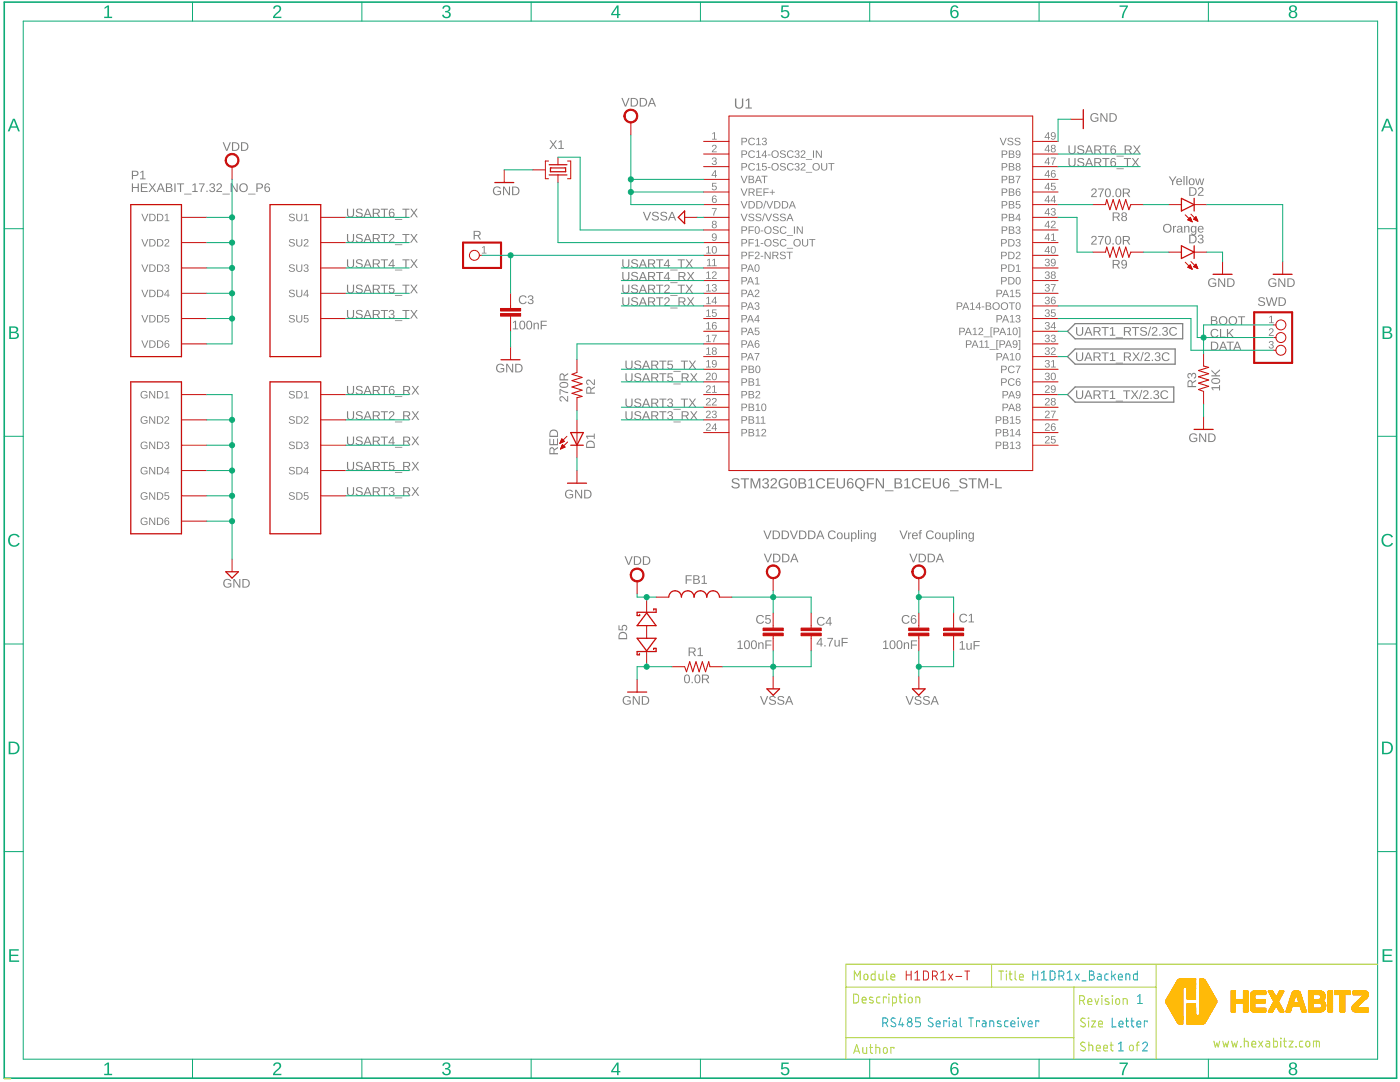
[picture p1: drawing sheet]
<svg xmlns="http://www.w3.org/2000/svg" width="279mm" height="216mm" viewBox="0 0 279 216" stroke-linecap="round" stroke-linejoin="round" font-family="sans-serif">
<g fill="#808080">
<path d="M142.2 26.6l.5-.2v1.3h.3v.2h-.9v-.2h.4v-1.1l-.3 .2z"/>
<path d="M142.2 29a.5 .5 0 0 1 .8 .2 .5 .5 0 0 1-.4 .7l-.3 .3h.7v.2h-.9l.1-.4 .4-.3a.3 .3 0 0 0 .2-.5 .3 .3 0 0 0-.5 .1h-.2z"/>
<path d="M142.2 31.5a.43 .43 0 0 1 .7 0 .43 .43 0 0 1-.2 .7 .39 .39 0 0 1 .4 .4 .39 .39 0 0 1-.5 .3l-.5-.2-.1-.2h.2a.3 .3 0 0 0 .4 .3 .3 .3 0 0 0 .2-.5l-.4-.1v-.1a.29 .29 0 0 0 .4-.2 .29 .29 0 0 0-.2-.3 .29 .29 0 0 0-.3 .2h-.2z"/>
<path d="M142.1 36.5h.9v.1h-.7v.5a.5 .5 0 0 1 .7 .2 .5 .5 0 0 1-.3 .7 .5 .5 0 0 1-.7-.4l.5 .2a.34 .34 0 0 0 .3-.5 .34 .34 0 0 0-.5 0h-.2z"/>
<path d="M142.1 41.5h.9l-.5 1.5h-.2l.1-.4 .5-.9h-.8z"/>
<path d="M96.2 49.4l.5-.3v1.3h.4v.2h-.9v-.2h.3v-1.1l-.3 .2z"/>
<path d="M253.3 63.3l.5-.3v1.3h.4v.2h-.9v-.2h.3v-1.1l-.3 .2z"/>
<path d="M253.4 65.6a.5 .5 0 0 1 .7 .2 .5 .5 0 0 1-.4 .7l-.3 .3h.8v.2h-1l.1-.3 .5-.4a.3 .3 0 0 0 .1-.5 .3 .3 0 0 0-.5 .1h-.2z"/>
<path d="M253.4 68.1a.43 .43 0 0 1 .7 0 .43 .43 0 0 1-.2 .7 .39 .39 0 0 1 .3 .5 .39 .39 0 0 1-.5 .3l-.5-.3v-.1l.2-.1a.3 .3 0 0 0 .4 .3 .3 .3 0 0 0 .1-.5h-.4v-.2a.29 .29 0 0 0 .5-.1 .29 .29 0 0 0-.2-.4 .29 .29 0 0 0-.4 .2h-.2z"/>
<path d="M26.3 36.6h.2v.7h1v-.7h.2v1.7h-.2v-.8h-1v.8h-.2zM28.1 36.6h1.3v.2h-1.1v.5h1v.2h-1v.6h1.2v.2h-1.4zM29.7 36.6h.2l.5 .7 .5-.7h.2l-.5 .8 .6 .9h-.3l-.5-.7-.5 .7h-.3l.7-.9zM31.9 36.6h.3l.7 1.7h-.2l-.2-.5h-.8l-.2 .5h-.3zM32.1 36.8l-.3 .8h.6zM33.1 36.6h1l.2 .2v.4l-.3 .2a.47 .47 0 0 1 .4 .6 .47 .47 0 0 1-.6 .3h-.7zM33.3 36.8v.5l.8-.1-.1-.4zM33.3 37.5v.6h.7l.2-.2-.2-.4zM34.8 36.6h.2v1.7h-.2zM35.3 36.6h1.4v.2h-.6v1.5h-.2v-1.5h-.6zM36.8 38.7h1.4v.1h-1.4zM38.4 36.9l.6-.3v1.5h.5v.2h-1.1v-.2h.4v-1.3l-.4 .3zM39.7 36.6h1.1l-.5 1.1-.1 .6h-.2l.1-.4 .5-1.1h-.9zM41.2 38h.2v.3h-.2zM42 36.7a.5 .5 0 0 1 .7-.1 .5 .5 0 0 1 0 .8h-.2a.51 .51 0 0 1 .3 .8 .51 .51 0 0 1-.7 .1l-.3-.4h.2a.35 .35 0 0 0 .5 .3 .35 .35 0 0 0 .1-.6l-.4-.1v-.2a.33 .33 0 0 0 .4-.1 .33 .33 0 0 0-.2-.5 .33 .33 0 0 0-.4 .3h-.2zM43.4 36.7a.55 .55 0 0 1 .8 .1 .55 .55 0 0 1-.3 .8l-.5 .5h.9v.2h-1.1v-.3l.5-.5a.37 .37 0 0 0 .3-.5 .37 .37 0 0 0-.6-.1v.1h-.2zM44.4 38.7h1.5v.1h-1.5zM46 36.6h.3l.9 1.5v-1.5h.2v1.7h-.3l-.9-1.5v1.5h-.2zM47.7 37.5a.89 .89 0 0 1 1.7 0 .89 .89 0 0 1-1.7 0zM48.1 36.9a.69 .69 0 0 0 .1 1.1 .69 .69 0 0 0 1.1-.4 .69 .69 0 0 0-.7-.8zM49.5 38.7h1.5v.1h-1.5zM51.2 36.6h.7a.53 .53 0 0 1 .6 .5 .53 .53 0 0 1-.6 .5h-.5v.7h-.2zM51.4 36.8v.7l.7-.1a.35 .35 0 0 0 0-.6zM53 36.7l.2-.1a.5 .5 0 0 1 .7 .3l-.3 .1-.1-.2a.47 .47 0 0 0-.4 .1 .47 .47 0 0 0-.1 .5 .55 .55 0 0 1 .8 .1 .55 .55 0 0 1-.2 .8 .55 .55 0 0 1-.8-.3v-.8zM52.9 37.7a.4 .4 0 0 0 .8 0 .4 .4 0 0 0-.8 0z"/>
<path d="M44.4 28.4h.3l.6 1.5 .5-1.5h.3l-.7 1.7h-.3zM46.3 28.4h.6a.86 .86 0 0 1 .9 .8 .86 .86 0 0 1-.9 .9h-.6zM46.5 28.6v1.3a.73 .73 0 0 0 1-.7 .73 .73 0 0 0-1-.6zM48.1 28.4h.6a.86 .86 0 0 1 .9 .8 .86 .86 0 0 1-.9 .9h-.6zM48.3 28.6v1.3a.73 .73 0 0 0 1-.7 .73 .73 0 0 0-1-.6z"/>
<path d="M44.8 115.7a.9 .9 0 0 1 1.3 .2l-.2 .1a.68 .68 0 0 0-.9-.1 .68 .68 0 0 0-.1 1 .68 .68 0 0 0 1 .1l.1-.4h-.5v-.2h.7v.6a.94 .94 0 0 1-1.4 .1 .94 .94 0 0 1 0-1.4zM46.6 115.5h.2l1 1.5v-1.5h.2v1.8h-.3l-.9-1.5v1.5h-.2zM48.4 115.5h.5a.86 .86 0 0 1 1 .9 .86 .86 0 0 1-.9 .9h-.6zM48.6 115.7v1.4a.73 .73 0 0 0 1-.7 .73 .73 0 0 0-1-.7z"/>
<path d="M136.8 134.7a.64 .64 0 0 1 .7 0 .64 .64 0 0 1 .2 .8 .64 .64 0 0 1-.6 .8 .64 .64 0 0 1-.6-.8zM136.9 134.8a.97 .97 0 0 0 .2 1.4 .86 .86 0 0 0 0-1.4zM138 136.1h.3v.2h-.3zM138.8 134.7a.64 .64 0 0 1 .8 0 .64 .64 0 0 1 .2 .8 .64 .64 0 0 1-.6 .8 .64 .64 0 0 1-.6-.8zM139 134.8a.97 .97 0 0 0 .2 1.4 .86 .86 0 0 0 0-1.4zM140.1 134.6h.8a.5 .5 0 0 1 .6 .4 .5 .5 0 0 1-.4 .6l.5 .7h-.3l-.4-.7h-.6v.7h-.2zM140.3 134.8v.6h.6a.32 .32 0 0 0 .4-.3 .32 .32 0 0 0-.4-.3z"/>
<path d="M124.5 139.1a.9 .9 0 0 1 1.4 .2h-.3a.68 .68 0 0 0-.9 0 .68 .68 0 0 0-.1 1 .68 .68 0 0 0 1 0l.1-.3h-.5v-.2h.7v.6a.94 .94 0 0 1-1.4 0 .94 .94 0 0 1 0-1.3zM126.3 138.9h.3l.9 1.5v-1.5h.2v1.7h-.3l-.9-1.4v1.4h-.2zM128.1 138.9h.6a.86 .86 0 0 1 .9 .8 .86 .86 0 0 1-.9 .9h-.6zM128.3 139.1v1.3a.73 .73 0 0 0 1-.6 .73 .73 0 0 0-1-.7z"/>
<path d="M124.6 111h.3l.6 1.5 .5-1.5h.3l-.7 1.7h-.3zM126.5 111h.6a.86 .86 0 0 1 .9 .8 .86 .86 0 0 1-.9 .9h-.6zM126.7 111.2v1.3a.73 .73 0 0 0 1-.6 .73 .73 0 0 0-1-.7zM128.3 111h.6a.86 .86 0 0 1 .9 .8 .86 .86 0 0 1-.9 .9h-.6zM128.5 111.2v1.3a.73 .73 0 0 0 1-.6 .73 .73 0 0 0-1-.7z"/>
<path d="M109.8 89.4l.5-.1 .3 .4 .8-.5v.2l-.7 .5v.5h.7v.3h-1.8zM109.9 89.6l-.1 .8h.7l-.1-.8-.3-.1zM109.6 87.5h.2v1.1h.6v-1h.2v1h.6v-1.1h.2v1.3h-1.8zM109.9 85.9a.88 .88 0 0 1 .9-.2 .88 .88 0 0 1 .6 .8v.7h-1.8l.1-.9zM110 86.1l-.2 .8h1.4a.74 .74 0 0 0-.3-.8 .74 .74 0 0 0-.9 0z"/>
<path d="M113 97.9a.9 .9 0 0 1 1.3 .2l-.2 .1a.68 .68 0 0 0-.9-.1 .68 .68 0 0 0-.1 1 .68 .68 0 0 0 1 .1l.1-.4h-.5v-.2h.7v.6a.94 .94 0 0 1-1.4 .1 .94 .94 0 0 1 0-1.4zM114.8 97.7h.2l1 1.5v-1.5h.2v1.8h-.3l-.9-1.5v1.5h-.2zM116.6 97.7h.5a.86 .86 0 0 1 1 .9 .86 .86 0 0 1-.9 .9h-.6zM116.8 97.9v1.4a.73 .73 0 0 0 1-.7 .73 .73 0 0 0-1-.7z"/>
<path d="M99.2 72.8a.9 .9 0 0 1 1.4 .2h-.2a.68 .68 0 0 0-1 0 .68 .68 0 0 0 0 1 .68 .68 0 0 0 .9 0l.1-.4h-.5v-.2h.7v.6a.94 .94 0 0 1-1.3 .1 .94 .94 0 0 1-.1-1.3zM101 72.6h.3l.9 1.5v-1.5h.2v1.7h-.3l-.9-1.5v1.5h-.2zM102.8 72.6h.6a.86 .86 0 0 1 .9 .8 .86 .86 0 0 1-.8 .9h-.7zM103.1 72.8v1.3a.73 .73 0 0 0 1-.6 .73 .73 0 0 0-1-.7z"/>
<path d="M237.5 86.7a.9 .9 0 0 1 1.4 .2h-.2a.68 .68 0 0 0-1 0 .68 .68 0 0 0 0 .9 .68 .68 0 0 0 .9 .1l.1-.4h-.5v-.2h.7v.6a.94 .94 0 0 1-1.3 .1 .94 .94 0 0 1-.1-1.3zM239.3 86.5h.3l.9 1.5v-1.5h.2v1.7h-.3l-.9-1.5v1.5h-.2zM241.1 86.5h.6a.86 .86 0 0 1 .9 .8 .86 .86 0 0 1-.8 .9h-.7zM241.4 86.7v1.3a.73 .73 0 0 0 1-.7 .73 .73 0 0 0-1-.6z"/>
<path d="M98.6 37.4a.9 .9 0 0 1 1.4 .2l-.3 .1a.68 .68 0 0 0-.9-.1 .68 .68 0 0 0-.1 1 .68 .68 0 0 0 1 .1l.1-.4h-.5v-.2h.7v.6a.94 .94 0 0 1-1.3 .1 .94 .94 0 0 1-.1-1.4zM100.4 37.2h.3l.9 1.5v-1.5h.2v1.7h-.3l-.9-1.4v1.4h-.2zM102.2 37.2h.6a.86 .86 0 0 1 .9 .8 .86 .86 0 0 1-.9 .9h-.6zM102.4 37.4v1.4a.73 .73 0 0 0 1-.7 .73 .73 0 0 0-1-.7z"/>
<path d="M146.1 95.7a.92 .92 0 0 1 1.5 .2h-.3a.49 .49 0 0 0-.5-.3 .49 .49 0 0 0-.4 .5l.5 .2a.62 .62 0 0 1 .7 .6 .62 .62 0 0 1-.8 .6 .74 .74 0 0 1-.9-.5l.3-.1a.56 .56 0 0 0 .6 .4 .56 .56 0 0 0 .5-.6l-.4-.1a.65 .65 0 0 1-.7-.3 .65 .65 0 0 1-.1-.6zM147.8 95.4h1.7v.3h-.7v1.7h-.3v-1.7h-.7zM149.8 95.4h.3l.7 1.8 .6-1.8h.3v2h-.2v-1.7l-.6 1.7h-.2l-.7-1.7v1.7h-.2zM152.3 95.5a.57 .57 0 0 1 .9 0 .57 .57 0 0 1-.2 .9 .57 .57 0 0 1 .4 .8 .57 .57 0 0 1-.8 .3l-.5-.4v-.2h.3a.41 .41 0 0 0 .5 .4 .41 .41 0 0 0 .2-.7l-.5-.1v-.2a.39 .39 0 0 0 .5-.2 .39 .39 0 0 0-.2-.5 .39 .39 0 0 0-.5 .4l-.3-.1zM154 95.6a.65 .65 0 0 1 1 .1 .65 .65 0 0 1-.4 .9l-.6 .6h1.1v.2h-1.3v-.3l.5-.5a.54 .54 0 0 0 .4-.4 .54 .54 0 0 0-.3-.6l-.2 .1-.2 .3-.2-.1zM155.6 95.7a1.05 1.05 0 0 1 1.6 .2l-.2 .1a.79 .79 0 0 0-1.3-.1 .79 .79 0 0 0 .3 1.3h.6l.4-.2v-.3h-.6v-.3h.9v.7a1.1 1.1 0 0 1-1.6 .2 1.1 1.1 0 0 1-.1-1.6zM157.9 95.5a.75 .75 0 0 1 .9 .1 .75 .75 0 0 1 .2 .8 .75 .75 0 0 1-.7 1.1 .75 .75 0 0 1-.7-1.1l.1-.5zM158.1 95.7a1.37 1.37 0 0 0 0 1.5 .56 .56 0 0 0 .6-.2 .56 .56 0 0 0 .1-.6l-.1-.4a.39 .39 0 0 0-.6-.3zM159.4 95.4a1.31 1.31 0 0 1 1.4 .3v.4l-.4 .3a.55 .55 0 0 1 .5 .7 .55 .55 0 0 1-.7 .3h-.8zM159.6 95.7v.6h.7l.2-.2-.1-.4zM159.6 96.5v.7h.6a.38 .38 0 0 0 .4-.1 .38 .38 0 0 0 0-.4zM161.4 95.8l.7-.4v1.8h.5v.2h-1.3v-.2h.5v-1.5l-.4 .3zM163.1 95.7a1 1 0 0 1 1.6 .2l-.3 .1a.75 .75 0 0 0-1-.2 .75 .75 0 0 0-.2 1.1l.4 .3a.69 .69 0 0 0 .9-.4l.2 .1a1.03 1.03 0 0 1-1.5 .4 1.03 1.03 0 0 1-.1-1.6zM165 95.4h1.6v.3h-1.3v.6h1.2v.2h-1.2v.7h1.3v.2h-1.6zM167 95.4h.3v1.3a.56 .56 0 0 0 .5 .6 .56 .56 0 0 0 .6-.6v-1.3h.2v1.3a.83 .83 0 0 1-.8 .8 .83 .83 0 0 1-.8-.8zM169.3 95.5a.63 .63 0 0 1 1 .3l-.2 .1-.1-.2a.51 .51 0 0 0-.6 .1 .51 .51 0 0 0-.1 .6 .65 .65 0 0 1 1 .1 .65 .65 0 0 1-.3 1 .65 .65 0 0 1-.9-.5l-.1-.8zM169.2 96.8a.45 .45 0 0 0 .9 0 .45 .45 0 0 0-.9 0zM170.9 95.7a1.04 1.04 0 0 1 1.6 .3 1.04 1.04 0 0 1-.7 1.5l.2 .2 .4 .1v.2h-.5l-.2-.2a.51 .51 0 0 0-.7-.5 1.14 1.14 0 0 1-.1-1.6zM171.1 95.8a.79 .79 0 0 0 0 1.2 .79 .79 0 0 0 1.2-.1 .78 .78 0 0 0-.2-1.1 .78 .78 0 0 0-1 0zM173 95.4h1.4v.3h-1.1v.7h1.1v.2h-1.1v.8h-.3zM174.8 95.4h.3l1.1 1.8v-1.8h.2v2h-.3l-1.1-1.7v1.7h-.2zM176.6 97.8h1.7v.2h-1.7zM178.5 95.4a1.31 1.31 0 0 1 1.4 .3v.4l-.3 .3a.55 .55 0 0 1 .5 .7 .55 .55 0 0 1-.8 .3h-.8zM178.8 95.7v.6h.6l.3-.2-.1-.4zM178.8 96.5v.7h.5a.38 .38 0 0 0 .4-.1 .38 .38 0 0 0 0-.4zM180.5 95.8l.7-.4v1.8h.5v.2h-1.3v-.2h.6v-1.5l-.5 .3zM182.3 95.7a1 1 0 0 1 1.5 .2l-.2 .1a.75 .75 0 0 0-1.1-.2 .75 .75 0 0 0-.1 1.1l.4 .3a.69 .69 0 0 0 .8-.4l.2 .1a1.03 1.03 0 0 1-1.5 .4 1.03 1.03 0 0 1 0-1.6zM184.2 95.4h1.5v.3h-1.2v.6h1.1v.2h-1.1v.7h1.3v.2h-1.6zM186.1 95.4h.3v1.3a.56 .56 0 0 0 .6 .6 .56 .56 0 0 0 .5-.6v-1.3h.3v1.3a.83 .83 0 0 1-.8 .8 .83 .83 0 0 1-.9-.8zM188.5 95.5a.63 .63 0 0 1 1 .3l-.3 .1-.1-.2a.51 .51 0 0 0-.6 .1 .51 .51 0 0 0-.1 .6 .65 .65 0 0 1 1 .1 .65 .65 0 0 1-.3 1 .65 .65 0 0 1-.9-.5v-.8zM188.4 96.8a.45 .45 0 0 0 .9 0 .45 .45 0 0 0-.9 0zM189.6 97.8h1.7v.2h-1.7zM191.6 95.7a.92 .92 0 0 1 1.4 .2h-.2a.49 .49 0 0 0-.6-.3 .49 .49 0 0 0-.4 .5l.5 .2a.62 .62 0 0 1 .8 .6 .62 .62 0 0 1-.8 .6 .74 .74 0 0 1-.9-.5l.3-.1a.56 .56 0 0 0 .6 .4 .56 .56 0 0 0 .5-.6l-.5-.1a.65 .65 0 0 1-.6-.3 .65 .65 0 0 1-.1-.6zM193.3 95.4h1.6v.3h-.7v1.7h-.2v-1.7h-.7zM195.2 95.4h.4l.6 1.8 .6-1.8h.4v2h-.3l.1-1.7-.7 1.7h-.2l-.6-1.7v1.7h-.3zM197.6 96.6h.7v.2h-.7zM198.6 95.4h.3v1.8h1v.2h-1.3z"/>
<path d="M217.8 22.8a.9 .9 0 0 1 1.4 .2h-.2a.68 .68 0 0 0-1 0 .68 .68 0 0 0 0 .9 .68 .68 0 0 0 .9 .1l.1-.4h-.5v-.2h.7v.6a.94 .94 0 0 1-1.3 .1 .94 .94 0 0 1-.1-1.3zM219.6 22.6h.3l.9 1.5v-1.5h.2v1.7h-.3l-.9-1.5v1.5h-.2zM221.4 22.6h.6a.86 .86 0 0 1 .9 .8 .86 .86 0 0 1-.8 .9h-.7zM221.6 22.8v1.3a.73 .73 0 0 0 1.1-.7 .73 .73 0 0 0-1.1-.6z"/>
<path d="M241.8 77.2h1.5v-.4h.2v1.1h-.2v-.4h-1.3l.3 .4h-.3zM241.8 75.7a1.02 1.02 0 0 1 1.7 .3 .95 .95 0 0 1-.9 .6 .95 .95 0 0 1-.9-.6zM242 75.8a.66 .66 0 0 0 .3 .6 .66 .66 0 0 0 .7 0 .36 .36 0 0 0 .3-.5 .36 .36 0 0 0-.5-.2h-.6zM241.8 73.8l.7 .7 1-.8v.3l-.8 .7 .1 .2h.7v.2h-1.7v-.2h.8l-.8-.8z"/>
<path d="M111.8 79.2a.82 .82 0 0 1 1.1 .5l.3 .2v-.9h.2v1.2l-.3-.1-.5-.5a.37 .37 0 0 0-.5-.3 .37 .37 0 0 0-.1 .6h.1v.2l-.4-.3zM111.7 77.6l1.1 .5 .6 .1v.2l-.7-.1-.8-.5v1h-.2zM111.7 76.5a1.02 1.02 0 0 1 1.7 .3 .95 .95 0 0 1-.9 .6 .95 .95 0 0 1-.9-.6zM111.9 76.6a.66 .66 0 0 0 .3 .6 .66 .66 0 0 0 .7-.1 .36 .36 0 0 0 .3-.4 .36 .36 0 0 0-.5-.3l-.6 .1zM111.8 74.6l.5-.1 .3 .4 .8-.5v.3l-.7 .4v.6h.7v.2h-1.7zM111.9 74.8v.9h.6l-.1-.9-.2-.1z"/>
<path d="M102.4 64.3l.6-.3v1.5h.4v.2h-1.1v-.2h.5v-1.3l-.4 .3zM103.9 64.1a.64 .64 0 0 1 .7 0 .64 .64 0 0 1 .2 .8 .64 .64 0 0 1-.6 .8 .64 .64 0 0 1-.6-.8zM104.1 64.2a.97 .97 0 0 0 .1 1.4 .86 .86 0 0 0 0-1.4zM105.3 64.1a.64 .64 0 0 1 .7 0 .64 .64 0 0 1 .2 .8 .64 .64 0 0 1-.6 .8 .64 .64 0 0 1-.6-.8zM105.4 64.2a.97 .97 0 0 0 .2 1.4 .86 .86 0 0 0 0-1.4zM106.5 64.4h.2v.2a.44 .44 0 0 1 .5-.2 .44 .44 0 0 1 .3 .4v.9h-.2v-.8a.32 .32 0 0 0-.3-.4 .32 .32 0 0 0-.3 .5v.7h-.2zM107.9 64h1.2v.2h-1v.6h1v.2h-1v.7h-.2z"/>
<path d="M147.2 128.1l.6-.3v1.5h.5v.2h-1.1v-.2h.4v-1.3l-.4 .3zM148.7 127.9a.64 .64 0 0 1 .8 0 .64 .64 0 0 1 .2 .7 .64 .64 0 0 1-.6 .9 .64 .64 0 0 1-.6-.9zM148.9 128a.97 .97 0 0 0 .2 1.3 .86 .86 0 0 0 0-1.4zM150.1 127.9a.64 .64 0 0 1 .8 0 .64 .64 0 0 1 .2 .7 .64 .64 0 0 1-.6 .9 .64 .64 0 0 1-.6-.9zM150.3 128a.97 .97 0 0 0 .2 1.3 .86 .86 0 0 0 0-1.4zM151.3 128.2h.2v.2a.44 .44 0 0 1 .5-.2 .44 .44 0 0 1 .4 .4v.9h-.2v-.8a.32 .32 0 0 0-.4-.4 .32 .32 0 0 0-.3 .4v.8h-.2zM152.7 127.8h1.3v.2h-1v.6h.9v.2h-.9v.7h-.3z"/>
<path d="M176.3 128.1l.6-.3v1.5h.4v.2h-1.1v-.2h.5v-1.3l-.4 .3zM177.8 127.9a.64 .64 0 0 1 .7 0 .64 .64 0 0 1 .2 .7 .64 .64 0 0 1-.6 .9 .64 .64 0 0 1-.6-.9zM177.9 128a.97 .97 0 0 0 .2 1.3 .86 .86 0 0 0 0-1.4zM179.2 127.9a.64 .64 0 0 1 .7 0 .64 .64 0 0 1 .2 .7 .64 .64 0 0 1-.6 .9 .64 .64 0 0 1-.6-.9zM179.3 128a.97 .97 0 0 0 .2 1.3 .86 .86 0 0 0 0-1.4zM180.4 128.2h.2v.2a.44 .44 0 0 1 .5-.2 .44 .44 0 0 1 .3 .4v.9h-.2v-.8a.32 .32 0 0 0-.3-.4 .32 .32 0 0 0-.3 .4v.8h-.2zM181.8 127.8h1.2v.2h-1v.6h1v.2h-1v.7h-.2z"/>
<path d="M163.7 127.3h.3v1.1h.2v.2h-.2v.4h-.2v-.4h-.8zM163.8 127.5l-.6 .9h.6zM164.5 128.7h.3v.3h-.3zM165.1 127.3h1.1l-.4 1.1-.1 .6h-.3l.1-.5 .5-1h-.9zM166.5 127.7h.3v.8a.32 .32 0 0 0 .3 .4 .32 .32 0 0 0 .3-.5v-.7h.2v1.3h-.2v-.2a.44 .44 0 0 1-.5 .2 .44 .44 0 0 1-.4-.4zM168 127.3h1.2v.2h-1v.6h1v.2h-1v.7h-.2z"/>
<path d="M191.6 128.2l.6-.3v1.5h.4v.2h-1.1v-.2h.4v-1.3l-.3 .3zM192.9 128.3h.2v.8a.32 .32 0 0 0 .3 .4 .32 .32 0 0 0 .3-.4v-.8h.2v1.3h-.2v-.2a.44 .44 0 0 1-.5 .2 .44 .44 0 0 1-.3-.4zM194.3 127.9h1.2v.2h-1v.6h1v.2h-1v.7h-.2z"/>
<path d="M180.7 138.9h.3l.5 1.5 .6-1.5h.3l-.7 1.7h-.3zM182.7 139a.8 .8 0 0 1 1.2 .3h-.2a.4 .4 0 0 0-.5-.3 .4 .4 0 0 0-.3 .5l.2 .1a.59 .59 0 0 1 .7 .2 .59 .59 0 0 1-.1 .7l-.5 .1a.63 .63 0 0 1-.7-.4h.2a.46 .46 0 0 0 .6 .3 .46 .46 0 0 0 .3-.5l-.4-.2a.49 .49 0 0 1-.6-.2 .49 .49 0 0 1 .1-.6zM184.4 139a.8 .8 0 0 1 1.2 .3h-.3a.4 .4 0 0 0-.5-.3 .4 .4 0 0 0-.2 .5l.1 .1a.59 .59 0 0 1 .7 .2 .59 .59 0 0 1 0 .7l-.5 .1a.63 .63 0 0 1-.7-.4h.2a.46 .46 0 0 0 .5 .3 .46 .46 0 0 0 .4-.5l-.5-.2a.49 .49 0 0 1-.5-.2 .49 .49 0 0 1 .1-.6zM186.4 138.9h.3l.7 1.7h-.3l-.2-.5h-.7l-.2 .5h-.3zM186.5 139.1l-.3 .8h.7z"/>
<path d="M151.7 138.9h.2l.6 1.5 .6-1.5h.2l-.7 1.7h-.2zM153.7 139a.8 .8 0 0 1 1.1 .3h-.2a.4 .4 0 0 0-.5-.3 .4 .4 0 0 0-.3 .5l.2 .1a.59 .59 0 0 1 .7 .2 .59 .59 0 0 1 0 .7l-.5 .1a.63 .63 0 0 1-.8-.4h.3a.46 .46 0 0 0 .5 .3 .46 .46 0 0 0 .4-.5l-.5-.2a.49 .49 0 0 1-.5-.2 .49 .49 0 0 1 .1-.6zM155.4 139a.8 .8 0 0 1 1.1 .3h-.2a.4 .4 0 0 0-.5-.3 .4 .4 0 0 0-.3 .5l.2 .1a.59 .59 0 0 1 .7 .2 .59 .59 0 0 1 0 .7l-.6 .1a.63 .63 0 0 1-.7-.4h.2a.46 .46 0 0 0 .6 .3 .46 .46 0 0 0 .3-.5l-.4-.2a.49 .49 0 0 1-.5-.2 .49 .49 0 0 1 .1-.6zM157.4 138.9h.2l.7 1.7h-.2l-.2-.5h-.8l-.2 .5h-.2zM157.5 139.1l-.3 .8h.6z"/>
<path d="M152.4 110.5h.3l.5 1.5 .6-1.5h.3l-.7 1.7h-.3zM154.3 110.5h.6a.86 .86 0 0 1 .9 .8 .86 .86 0 0 1-.9 .9h-.6zM154.5 110.7v1.3a.73 .73 0 0 0 1-.7 .73 .73 0 0 0-1-.6zM156.1 110.5h.6a.86 .86 0 0 1 .9 .8 .86 .86 0 0 1-.9 .9h-.6zM156.3 110.7v1.3a.73 .73 0 0 0 1-.7 .73 .73 0 0 0-1-.6zM158.4 110.5h.3l.6 1.7h-.2l-.2-.5h-.8l-.2 .5h-.2zM158.5 110.7l-.3 .8h.6z"/>
<path d="M181.5 110.5h.2l.6 1.5 .6-1.5h.2l-.7 1.7h-.2zM183.3 110.5h.6a.86 .86 0 0 1 .9 .8 .86 .86 0 0 1-.8 .9h-.7zM183.6 110.7v1.3a.73 .73 0 0 0 1-.7 .73 .73 0 0 0-1-.6zM185.1 110.5h.6a.86 .86 0 0 1 .9 .8 .86 .86 0 0 1-.8 .9h-.7zM185.4 110.7v1.3a.73 .73 0 0 0 1-.7 .73 .73 0 0 0-1-.6zM187.4 110.5h.3l.7 1.7h-.2l-.2-.5h-.8l-.2 .5h-.3zM187.6 110.7l-.3 .8h.6z"/>
<path d="M124 19.5h.3l.5 1.6 .6-1.6h.3l-.7 1.8h-.3zM125.9 19.5h.5a.86 .86 0 0 1 .9 .9 .86 .86 0 0 1-.8 .9h-.6zM126.1 19.7v1.4a.73 .73 0 0 0 1-.7 .73 .73 0 0 0-1-.7zM127.7 19.5h.5a.86 .86 0 0 1 1 .9 .86 .86 0 0 1-.9 .9h-.6zM127.9 19.7v1.4a.73 .73 0 0 0 1-.7 .73 .73 0 0 0-1-.7zM130 19.5h.2l.7 1.8h-.2l-.2-.5h-.8l-.2 .5h-.2zM130.1 19.7l-.3 .9h.6z"/>
<path d="M128.3 42.3h.2l.6 1.5 .6-1.5h.2l-.7 1.7h-.2zM130.3 42.4a.8 .8 0 0 1 1.2 .2l-.3 .1a.4 .4 0 0 0-.4-.3 .4 .4 0 0 0-.3 .5l.2 .1a.59 .59 0 0 1 .6 .2 .59 .59 0 0 1 0 .7l-.5 .1a.63 .63 0 0 1-.7-.4l.2-.1a.46 .46 0 0 0 .5 .4 .46 .46 0 0 0 .4-.6l-.4-.1a.49 .49 0 0 1-.6-.2 .49 .49 0 0 1 .1-.6zM132 42.4a.8 .8 0 0 1 1.1 .2l-.2 .1a.4 .4 0 0 0-.5-.3 .4 .4 0 0 0-.3 .5l.2 .1a.59 .59 0 0 1 .7 .2 .59 .59 0 0 1 0 .7l-.5 .1a.63 .63 0 0 1-.8-.4l.3-.1a.46 .46 0 0 0 .5 .4 .46 .46 0 0 0 .4-.6l-.5-.1a.49 .49 0 0 1-.5-.2 .49 .49 0 0 1 .1-.6zM134 42.3h.3l.6 1.7h-.2l-.2-.5h-.8l-.2 .5h-.2zM134.1 42.5l-.3 .8h.6z"/>
<path d="M217.9 37.7a.55 .55 0 0 1 .9 .1 .55 .55 0 0 1-.3 .8l-.5 .5h.9v.2h-1.1v-.3l.5-.4a.37 .37 0 0 0 .3-.6 .37 .37 0 0 0-.6-.1v.2l-.2-.1zM219.1 37.6h1.2l-.5 1.1-.1 .6h-.2v-.4l.6-1.1h-1zM220.8 37.7a.64 .64 0 0 1 .7 0 .64 .64 0 0 1 .2 .8 .64 .64 0 0 1-.6 .9 .64 .64 0 0 1-.6-.9zM220.9 37.8a.97 .97 0 0 0 .2 1.4 .86 .86 0 0 0 0-1.4zM222 39.1h.3v.2h-.3zM222.8 37.7a.64 .64 0 0 1 .8 0 .64 .64 0 0 1 .2 .8 .64 .64 0 0 1-.6 .9 .64 .64 0 0 1-.6-.9zM223 37.8a.97 .97 0 0 0 .2 1.4 .86 .86 0 0 0 0-1.4zM224.1 37.6h.8a.5 .5 0 0 1 .6 .4 .5 .5 0 0 1-.4 .6l.5 .7h-.3l-.4-.7h-.6v.7h-.2zM224.3 37.8v.6h.6a.32 .32 0 0 0 .4-.3 .32 .32 0 0 0-.4-.3z"/>
<path d="M217.9 47.2a.55 .55 0 0 1 .9 .1 .55 .55 0 0 1-.3 .8l-.5 .5h.9v.2h-1.1v-.3l.5-.5a.37 .37 0 0 0 .3-.5 .37 .37 0 0 0-.6-.1v.1h-.2zM219.1 47.1h1.2l-.5 1.1-.1 .6h-.2v-.4l.6-1.1h-1zM220.8 47.2a.64 .64 0 0 1 .7 0 .64 .64 0 0 1 .2 .7 .64 .64 0 0 1-.6 .9 .64 .64 0 0 1-.6-.9zM220.9 47.3a.97 .97 0 0 0 .2 1.4 .86 .86 0 0 0 0-1.5zM222 48.5h.3v.3h-.3zM222.8 47.2a.64 .64 0 0 1 .8 0 .64 .64 0 0 1 .2 .7 .64 .64 0 0 1-.6 .9 .64 .64 0 0 1-.6-.9zM223 47.3a.97 .97 0 0 0 .2 1.4 .86 .86 0 0 0 0-1.5zM224.1 47.1h.8a.5 .5 0 0 1 .6 .4 .5 .5 0 0 1-.4 .6l.5 .7h-.3l-.4-.7h-.6v.7h-.2zM224.3 47.3v.6h.6a.32 .32 0 0 0 .4-.3 .32 .32 0 0 0-.4-.3z"/>
<path d="M233.2 35.2h.3l.5 .8 .5-.8h.3l-.7 1v.7h-.2v-.7zM234.9 35.8a.6 .6 0 0 1 .7-.2 .6 .6 0 0 1 .3 .7h-.9a.38 .38 0 0 0 .2 .5 .38 .38 0 0 0 .5-.2h.2a.67 .67 0 0 1-1 .2 .67 .67 0 0 1 0-1zM235.1 35.9l-.1 .3h.7l-.2-.4zM236.2 35.1h.2v1.8h-.2zM236.7 35.1h.3v1.8h-.3zM237.4 35.8a.64 .64 0 0 1 .9 0 .64 .64 0 0 1-.1 .9 .64 .64 0 0 1-.9-.1l-.1-.3zM237.5 35.9v.4a.4 .4 0 0 0 .3 .5 .49 .49 0 0 0 .4-.6 .49 .49 0 0 0-.7-.3zM238.5 35.6h.2l.3 1.2 .3-1.2h.2l.3 1.2 .3-1.2h.2l-.4 1.3h-.2l-.3-1.1-.3 1.1h-.2z"/>
<path d="M232 45.5a.9 .9 0 0 1 1.8 0 .9 .9 0 0 1-1.8 0zM232.5 45a.69 .69 0 0 0 .1 1.1 .69 .69 0 0 0 1-.4 .69 .69 0 0 0-.6-.8zM234.1 45.1h.2v.3l.1-.3h.3v.2h-.2l-.2 .2v.9h-.2zM235 45.2l.2-.1a.52 .52 0 0 1 .8 .4v.7l.1 .2h-.2l-.2-.2a.45 .45 0 0 1-.5 .3 .45 .45 0 0 1-.3-.6 .45 .45 0 0 1 .5-.3h.3a.3 .3 0 0 0-.2-.4 .3 .3 0 0 0-.3 .2h-.3zM235.1 46a.35 .35 0 0 0 .7 0 .35 .35 0 0 0-.7 0zM236.3 45.1h.2v.2a.44 .44 0 0 1 .5-.2 .44 .44 0 0 1 .4 .4v.9h-.2v-.8a.32 .32 0 0 0-.4-.4 .32 .32 0 0 0-.3 .4v.8h-.2zM237.8 45.2l.3-.1 .4 .2 .1-.2h.2v1.3a.56 .56 0 0 1-.5 .5 .56 .56 0 0 1-.6-.3l.5 .2a.41 .41 0 0 0 .3-.6 .49 .49 0 0 1-.6 .2 .49 .49 0 0 1-.3-.7zM237.9 45.4v.6a.38 .38 0 0 0 .5 .2 .38 .38 0 0 0 .1-.6l-.2-.4zM239.2 45.2a.6 .6 0 0 1 .7-.1 .6 .6 0 0 1 .3 .7h-.9a.38 .38 0 0 0 .2 .4 .38 .38 0 0 0 .5-.1h.2a.67 .67 0 0 1-1 .1 .67 .67 0 0 1 0-1zM239.4 45.3l-.1 .3h.7l-.2-.4z"/>
<path d="M241.3 55.7a.9 .9 0 0 1 1.4 .2l-.2 .1a.68 .68 0 0 0-1 0 .68 .68 0 0 0 0 .9 .68 .68 0 0 0 .9 .1l.1-.4h-.5v-.2h.7v.6a.94 .94 0 0 1-1.3 .1 .94 .94 0 0 1-.1-1.4zM243.1 55.5h.3l.9 1.5v-1.5h.2v1.8h-.3l-.9-1.5v1.5h-.2zM244.9 55.5h.6a.86 .86 0 0 1 .9 .9 .86 .86 0 0 1-.8 .9h-.7zM245.2 55.7v1.4a.73 .73 0 0 0 1-.7 .73 .73 0 0 0-1-.7z"/>
<path d="M253.3 55.7a.9 .9 0 0 1 1.4 .2l-.2 .1a.68 .68 0 0 0-1 0 .68 .68 0 0 0 0 .9 .68 .68 0 0 0 .9 .1l.1-.4h-.5v-.2h.7v.6a.94 .94 0 0 1-1.3 .1 .94 .94 0 0 1-.1-1.4zM255.1 55.5h.3l.9 1.5v-1.5h.2v1.8h-.3l-.9-1.5v1.5h-.2zM256.9 55.5h.6a.86 .86 0 0 1 .9 .9 .86 .86 0 0 1-.8 .9h-.7zM257.2 55.7v1.4a.73 .73 0 0 0 1-.7 .73 .73 0 0 0-1-.7z"/>
<path d="M179.5 105.9h.2l.6 1.5 .6-1.5h.2l-.7 1.7h-.2zM181.2 106.3h.2v.2l.2-.2 .3-.1v.2l-.3 .1-.1 .2v.9h-.3zM182.2 106.4a.6 .6 0 0 1 .7-.1 .6 .6 0 0 1 .3 .7h-1a.38 .38 0 0 0 .3 .4 .38 .38 0 0 0 .4-.2l.2 .1a.67 .67 0 0 1-1 .1 .67 .67 0 0 1 .1-1zM182.3 106.5l-.1 .3h.7l-.2-.4zM183.6 105.8h.4v.2h-.3v.3h.3v.1h-.3v1.2h-.2v-1.2h-.2v-.1h.2zM185 106.1a.86 .86 0 0 1 1.4 .2h-.3a.63 .63 0 0 0-.9 0 .63 .63 0 0 0 .1 .9 .63 .63 0 0 0 .9-.1h.2a.88 .88 0 0 1-1.3 .3 .88 .88 0 0 1-.1-1.3zM186.7 106.4a.64 .64 0 0 1 .9 .1 .64 .64 0 0 1 0 .9 .64 .64 0 0 1-1-.1v-.4zM186.9 106.5l-.1 .4a.4 .4 0 0 0 .4 .5 .49 .49 0 0 0 .4-.6 .49 .49 0 0 0-.7-.3zM188 106.3h.2v.8a.32 .32 0 0 0 .4 .4 .32 .32 0 0 0 .3-.5v-.7h.2v1.3h-.2v-.2a.44 .44 0 0 1-.5 .2 .44 .44 0 0 1-.4-.5zM189.4 106.3h.2v.2a.5 .5 0 0 1 .7-.2 .5 .5 0 0 1 .2 .6 .53 .53 0 0 1-.6 .7l-.3-.2v.7h-.2zM189.8 106.5a.49 .49 0 0 0-.2 .6 .49 .49 0 0 0 .6 .2v-.8zM190.8 105.8h.2v1.8h-.2zM191.4 105.8h.2v.2h-.2zM191.4 106.3h.2v1.3h-.2zM191.9 106.3h.2v.2a.44 .44 0 0 1 .5-.3 .44 .44 0 0 1 .4 .5v.9h-.2v-.9a.32 .32 0 0 0-.4-.3 .32 .32 0 0 0-.3 .4v.8h-.2zM193.4 106.4l.3-.2 .4 .3 .1-.2h.2v1.2a.56 .56 0 0 1-.5 .6 .56 .56 0 0 1-.6-.3l.5 .1a.41 .41 0 0 0 .3-.6 .49 .49 0 0 1-.6 .2 .49 .49 0 0 1-.3-.6zM193.5 106.5v.6a.38 .38 0 0 0 .5 .2 .38 .38 0 0 0 .1-.5l-.2-.4z"/>
<path d="M152.3 105.9h.3l.6 1.5 .5-1.5h.3l-.7 1.7h-.3zM154.2 105.9h.6a.86 .86 0 0 1 .9 .8 .86 .86 0 0 1-.9 .9h-.6zM154.4 106v1.4a.73 .73 0 0 0 1-.7 .73 .73 0 0 0-1-.7zM156 105.9h.6a.86 .86 0 0 1 .9 .8 .86 .86 0 0 1-.9 .9h-.6zM156.2 106v1.4a.73 .73 0 0 0 1.1-.7 .73 .73 0 0 0-1.1-.7zM157.6 105.9h.3l.5 1.5 .6-1.5h.3l-.7 1.7h-.3zM159.5 105.9h.5a.86 .86 0 0 1 1 .8 .86 .86 0 0 1-.9 .9h-.6zM159.7 106v1.4a.73 .73 0 0 0 1-.7 .73 .73 0 0 0-1-.7zM161.3 105.9h.5a.86 .86 0 0 1 1 .8 .86 .86 0 0 1-.9 .9h-.6zM161.5 106v1.4a.73 .73 0 0 0 1-.7 .73 .73 0 0 0-1-.7zM163.6 105.9h.2l.7 1.7h-.2l-.2-.5h-.8l-.2 .5h-.2zM163.7 106l-.3 .9h.6zM165.4 106.1a.86 .86 0 0 1 1.4 .2h-.2a.63 .63 0 0 0-1 0 .63 .63 0 0 0 .1 .9 .63 .63 0 0 0 .9-.1h.2a.88 .88 0 0 1-1.3 .3 .88 .88 0 0 1-.1-1.3zM167.2 106.4a.64 .64 0 0 1 .9 .1 .64 .64 0 0 1-.1 .9 .64 .64 0 0 1-.9-.1l-.1-.4zM167.3 106.5l-.1 .4a.4 .4 0 0 0 .4 .5 .49 .49 0 0 0 .4-.6 .49 .49 0 0 0-.7-.3zM168.5 106.3h.2v.8a.32 .32 0 0 0 .3 .4 .32 .32 0 0 0 .3-.5v-.7h.2v1.3h-.2v-.2a.44 .44 0 0 1-.5 .2 .44 .44 0 0 1-.3-.5zM169.8 106.3h.3v.2a.5 .5 0 0 1 .6-.2 .5 .5 0 0 1 .3 .6 .53 .53 0 0 1-.7 .7l-.2-.2v.7h-.3zM170.2 106.5a.49 .49 0 0 0-.2 .6 .49 .49 0 0 0 .7 .2v-.8zM171.2 105.8h.3v1.8h-.3zM171.8 105.8h.2v.2h-.2zM171.8 106.3h.2v1.3h-.2zM172.3 106.3h.3v.2a.44 .44 0 0 1 .5-.3 .44 .44 0 0 1 .3 .5v.9h-.2v-.9a.32 .32 0 0 0-.4-.3 .32 .32 0 0 0-.2 .4v.8h-.2zM173.8 106.4l.4-.2 .4 .3v-.2h.2v1.2a.56 .56 0 0 1-.4 .6 .56 .56 0 0 1-.7-.3l.5 .1a.41 .41 0 0 0 .4-.6 .49 .49 0 0 1-.7 .2 .49 .49 0 0 1-.2-.6zM174 106.5l-.1 .6a.38 .38 0 0 0 .6 .2 .38 .38 0 0 0 .1-.5l-.3-.4z"/>
<path d="M241.7 63.1l.9 .1 .2 .1 .1 .4-.3 .2a.47 .47 0 0 1 .4 .6 .47 .47 0 0 1-.6 .3h-.7zM241.9 63.3v.5l.7-.1v-.3zM241.9 64v.7l.6-.1 .2-.1-.1-.4zM243.2 64a.9 .9 0 0 1 1.8 0 .9 .9 0 0 1-1.8 0zM243.6 63.5a.69 .69 0 0 0 .1 1.1 .69 .69 0 0 0 1.1-.4 .69 .69 0 0 0-.7-.9zM245.1 64a.9 .9 0 0 1 1.8 0 .9 .9 0 0 1-1.8 0zM245.6 63.5a.69 .69 0 0 0 .1 1.1 .69 .69 0 0 0 1-.4 .69 .69 0 0 0-.7-.9zM247.1 63.1h1.4v.2h-.6v1.5h-.2v-1.5h-.6z"/>
<path d="M28.2 42.7h.2l.5 1.3 .5-1.3h.2l-.6 1.4h-.2zM29.8 42.7h.5a.74 .74 0 0 1 .8 .7 .74 .74 0 0 1-.8 .7h-.5zM30 42.8v1.2a.62 .62 0 0 0 .9-.6 .62 .62 0 0 0-.9-.6zM31.3 42.7h.5a.74 .74 0 0 1 .8 .7 .74 .74 0 0 1-.7 .7h-.6zM31.5 42.8v1.2a.62 .62 0 0 0 .9-.6 .62 .62 0 0 0-.9-.6zM32.9 42.9l.5-.2v1.3h.4v.1h-.9v-.1h.3v-1.2l-.3 .3z"/>
<path d="M28.2 47.7h.2l.5 1.3 .5-1.3h.2l-.6 1.5h-.2zM29.8 47.7h.5a.74 .74 0 0 1 .8 .7 .74 .74 0 0 1-.8 .8h-.5zM30 47.9v1.1a.62 .62 0 0 0 .9-.6 .62 .62 0 0 0-.9-.5zM31.3 47.7h.5a.74 .74 0 0 1 .8 .7 .74 .74 0 0 1-.7 .8h-.6zM31.5 47.9v1.1a.62 .62 0 0 0 .9-.6 .62 .62 0 0 0-.9-.5zM33 47.8a.5 .5 0 0 1 .7 .2 .5 .5 0 0 1-.4 .7l-.3 .3h.8v.2h-1l.1-.4 .5-.3a.3 .3 0 0 0 .1-.5 .3 .3 0 0 0-.5 .1h-.2z"/>
<path d="M28.2 52.8h.2l.5 1.3 .5-1.3h.2l-.6 1.4h-.2zM29.8 52.8h.5a.74 .74 0 0 1 .8 .7 .74 .74 0 0 1-.8 .7h-.5zM30 52.9v1.2a.62 .62 0 0 0 .9-.6 .62 .62 0 0 0-.9-.6zM31.3 52.8h.5a.74 .74 0 0 1 .8 .7 .74 .74 0 0 1-.7 .7h-.6zM31.5 52.9v1.2a.62 .62 0 0 0 .9-.6 .62 .62 0 0 0-.9-.6zM33 52.8a.43 .43 0 0 1 .7 0 .43 .43 0 0 1-.2 .7 .39 .39 0 0 1 .3 .5 .39 .39 0 0 1-.5 .3l-.5-.3v-.1l.2-.1a.3 .3 0 0 0 .4 .3 .3 .3 0 0 0 .1-.5h-.4v-.2a.29 .29 0 0 0 .5-.1 .29 .29 0 0 0-.2-.4 .29 .29 0 0 0-.4 .2h-.2z"/>
<path d="M28.2 57.8h.2l.5 1.3 .5-1.3h.2l-.6 1.5h-.2zM29.8 57.8h.5a.74 .74 0 0 1 .8 .7 .74 .74 0 0 1-.8 .8h-.5zM30 58v1.1a.62 .62 0 0 0 .9-.5 .62 .62 0 0 0-.9-.6zM31.3 57.8h.5a.74 .74 0 0 1 .8 .7 .74 .74 0 0 1-.7 .8h-.6zM31.5 58v1.1a.62 .62 0 0 0 .9-.5 .62 .62 0 0 0-.9-.6zM33.4 57.8h.2v1h.2v.2h-.2v.3h-.1v-.3h-.7zM33.5 58l-.6 .8h.6z"/>
<path d="M28.2 62.9h.2l.5 1.3 .5-1.3h.2l-.6 1.4h-.2zM29.8 62.9h.5a.74 .74 0 0 1 .8 .7 .74 .74 0 0 1-.8 .7h-.5zM30 63v1.2a.62 .62 0 0 0 .9-.6 .62 .62 0 0 0-.9-.6zM31.3 62.9h.5a.74 .74 0 0 1 .8 .7 .74 .74 0 0 1-.7 .7h-.6zM31.5 63v1.2a.62 .62 0 0 0 .9-.6 .62 .62 0 0 0-.9-.6zM32.9 62.9h.8v.1h-.6l-.1 .5a.5 .5 0 0 1 .7 .2 .5 .5 0 0 1-.3 .7 .5 .5 0 0 1-.6-.4l.5 .2a.34 .34 0 0 0 .3-.5 .34 .34 0 0 0-.6 0h-.2z"/>
<path d="M28.2 67.9h.2l.5 1.3 .5-1.3h.2l-.6 1.5h-.2zM29.8 67.9h.5a.74 .74 0 0 1 .8 .7 .74 .74 0 0 1-.8 .8h-.5zM30 68.1v1.1a.62 .62 0 0 0 .9-.5 .62 .62 0 0 0-.9-.6zM31.3 67.9h.5a.74 .74 0 0 1 .8 .7 .74 .74 0 0 1-.7 .8h-.6zM31.5 68.1v1.1a.62 .62 0 0 0 .9-.5 .62 .62 0 0 0-.9-.6zM33.1 68l.4-.1 .3 .3-.6-.1-.2 .5a.47 .47 0 0 1 .7 .1 .47 .47 0 0 1-.2 .7 .47 .47 0 0 1-.6-.3l-.1-.6zM33 68.9a.31 .31 0 0 0 .6 0 .31 .31 0 0 0-.6 0z"/>
<path d="M28.2 78.2l.8-.2 .4 .4h-.2a.58 .58 0 0 0-.8 0 .58 .58 0 0 0 0 .9 .58 .58 0 0 0 .9-.1v-.3h-.5v-.1h.6v.5a.8 .8 0 0 1-1.1 .1 .8 .8 0 0 1-.1-1.2zM29.8 78h.2l.8 1.3v-1.3h.2v1.5h-.3l-.8-1.3 .1 1.3h-.2zM31.3 78h.5a.74 .74 0 0 1 .8 .7 .74 .74 0 0 1-.7 .8h-.6zM31.5 78.2v1.1a.62 .62 0 0 0 .9-.5 .62 .62 0 0 0-.9-.6zM32.9 78.3l.5-.3v1.3h.4v.2h-.9v-.2h.3v-1.1l-.3 .2z"/>
<path d="M28.2 83.3l.8-.2 .4 .3-.2 .1a.58 .58 0 0 0-.8 0 .58 .58 0 0 0 0 .8 .58 .58 0 0 0 .9-.1v-.2h-.5v-.2h.6v.5a.8 .8 0 0 1-1.1 .1 .8 .8 0 0 1-.1-1.1zM29.8 83.1h.2l.8 1.2v-1.2h.2v1.4h-.3l-.8-1.2 .1 1.2h-.2zM31.3 83.1h.5a.74 .74 0 0 1 .8 .7 .74 .74 0 0 1-.7 .7h-.6zM31.5 83.2v1.2a.62 .62 0 0 0 .9-.6 .62 .62 0 0 0-.9-.6zM33 83.2a.5 .5 0 0 1 .7 .2 .5 .5 0 0 1-.4 .7l-.3 .3h.8v.1h-1l.1-.3 .4-.4a.3 .3 0 0 0 .2-.5 .3 .3 0 0 0-.5 .2l-.2-.1z"/>
<path d="M28.2 88.3l.8-.2 .4 .4h-.2a.58 .58 0 0 0-.8 0 .58 .58 0 0 0 0 .9 .58 .58 0 0 0 .9-.1v-.3h-.5v-.1h.6v.5a.8 .8 0 0 1-1.1 .1 .8 .8 0 0 1-.1-1.2zM29.8 88.1h.2l.8 1.3v-1.3h.2v1.5h-.3l-.8-1.3 .1 1.3h-.2zM31.3 88.1h.5a.74 .74 0 0 1 .8 .7 .74 .74 0 0 1-.7 .8h-.6zM31.5 88.3v1.1a.62 .62 0 0 0 .9-.5 .62 .62 0 0 0-.9-.6zM32.9 88.2a.43 .43 0 0 1 .7 0 .43 .43 0 0 1-.2 .7 .39 .39 0 0 1 .4 .4 .39 .39 0 0 1-.5 .3l-.5-.2v-.2h.2a.3 .3 0 0 0 .4 .3 .3 .3 0 0 0 .1-.5l-.4-.1v-.1a.29 .29 0 0 0 .4-.2 .29 .29 0 0 0-.2-.4 .29 .29 0 0 0-.3 .3h-.2z"/>
<path d="M28.2 93.4l.8-.2 .4 .3-.2 .1a.58 .58 0 0 0-.8 0 .58 .58 0 0 0 0 .8 .58 .58 0 0 0 .9-.1v-.2h-.5v-.2h.6v.5a.8 .8 0 0 1-1.1 .1 .8 .8 0 0 1-.1-1.1zM29.8 93.2h.2l.8 1.2v-1.2h.2v1.5h-.3l-.8-1.3 .1 1.3h-.2zM31.3 93.2h.5a.74 .74 0 0 1 .8 .7 .74 .74 0 0 1-.7 .8h-.6zM31.5 93.3v1.2a.62 .62 0 0 0 .9-.6 .62 .62 0 0 0-.9-.6zM33.4 93.2h.2v1h.2v.1h-.2v.4h-.2v-.4h-.7zM33.4 93.4l-.5 .8h.5z"/>
<path d="M28.2 98.4l.8-.2 .4 .4h-.2a.58 .58 0 0 0-.8 0 .58 .58 0 0 0 0 .9 .58 .58 0 0 0 .9-.1v-.3h-.5v-.1h.6v.5a.8 .8 0 0 1-1.1 .1 .8 .8 0 0 1-.1-1.2zM29.8 98.2h.2l.8 1.3v-1.3h.2v1.5h-.3l-.8-1.2 .1 1.2h-.2zM31.3 98.2h.5a.74 .74 0 0 1 .8 .7 .74 .74 0 0 1-.7 .8h-.6zM31.5 98.4v1.1a.62 .62 0 0 0 .9-.5 .62 .62 0 0 0-.9-.6zM32.9 98.2h.8v.2h-.7v.5a.5 .5 0 0 1 .7 .2 .5 .5 0 0 1-.3 .7 .5 .5 0 0 1-.6-.4l.5 .2a.34 .34 0 0 0 .3-.5 .34 .34 0 0 0-.6-.1h-.2z"/>
<path d="M28.2 103.5l.8-.2 .4 .3-.2 .1a.58 .58 0 0 0-.8 0 .58 .58 0 0 0 0 .8 .58 .58 0 0 0 .9 0v-.3h-.5v-.2h.6v.5a.8 .8 0 0 1-1.1 .1 .8 .8 0 0 1-.1-1.1zM29.8 103.3h.2l.8 1.2v-1.2h.2v1.5h-.3l-.8-1.3 .1 1.3h-.2zM31.3 103.3h.5a.74 .74 0 0 1 .8 .7 .74 .74 0 0 1-.7 .8h-.6zM31.5 103.4v1.2a.62 .62 0 0 0 .9-.6 .62 .62 0 0 0-.9-.6zM33 103.4l.5-.1 .2 .3-.5-.1-.2 .5a.47 .47 0 0 1 .7 .1 .47 .47 0 0 1-.2 .7 .47 .47 0 0 1-.6-.3l-.1-.7zM33 104.3a.31 .31 0 0 0 .6 0 .31 .31 0 0 0-.6 0z"/>
<path d="M57.8 42.7h.7l.3 .3h-.2a.34 .34 0 0 0-.4-.3 .34 .34 0 0 0-.2 .5 .71 .71 0 0 1 .8 .7l-.4 .2a.64 .64 0 0 1-.8-.3l.2-.1a.39 .39 0 0 0 .5 .3 .39 .39 0 0 0 .3-.4l-.5-.2a.38 .38 0 0 1-.4-.2 .38 .38 0 0 1 .1-.5zM59.1 42.7h.2v.9a.41 .41 0 0 0 .4 .4 .41 .41 0 0 0 .4-.4v-.9h.2v.9a.61 .61 0 0 1-.6 .6 .61 .61 0 0 1-.6-.6zM60.7 42.9l.5-.2v1.3h.4v.1h-.9v-.1h.3v-1.2l-.3 .3z"/>
<path d="M57.8 47.8l.7-.1 .3 .3-.2 .1a.34 .34 0 0 0-.4-.3 .34 .34 0 0 0-.2 .4 .71 .71 0 0 1 .8 .8l-.4 .2a.64 .64 0 0 1-.8-.4h.2a.39 .39 0 0 0 .5 .3 .39 .39 0 0 0 .3-.5l-.5-.1a.38 .38 0 0 1-.4-.3 .38 .38 0 0 1 .1-.4zM59.1 47.7h.2v.9a.41 .41 0 0 0 .4 .4 .41 .41 0 0 0 .4-.4v-.9h.2v.9a.61 .61 0 0 1-.6 .6 .61 .61 0 0 1-.6-.6zM60.8 47.8a.5 .5 0 0 1 .7 .2 .5 .5 0 0 1-.4 .7l-.3 .3h.8v.2h-1l.1-.4 .4-.3a.3 .3 0 0 0 .2-.5 .3 .3 0 0 0-.5 .1h-.2z"/>
<path d="M57.8 52.8h.7l.3 .3h-.2a.34 .34 0 0 0-.4-.2 .34 .34 0 0 0-.2 .4 .71 .71 0 0 1 .8 .7l-.4 .2a.64 .64 0 0 1-.8-.3l.2-.1a.39 .39 0 0 0 .5 .3 .39 .39 0 0 0 .3-.4l-.5-.2a.38 .38 0 0 1-.4-.2 .38 .38 0 0 1 .1-.5zM59.1 52.8h.2v.9a.41 .41 0 0 0 .4 .4 .41 .41 0 0 0 .4-.4v-.9h.2v.9a.61 .61 0 0 1-.6 .6 .61 .61 0 0 1-.6-.6zM60.8 52.8a.43 .43 0 0 1 .6 0 .43 .43 0 0 1-.2 .7 .39 .39 0 0 1 .4 .5 .39 .39 0 0 1-.5 .3l-.5-.3v-.1l.2-.1a.3 .3 0 0 0 .4 .3 .3 .3 0 0 0 .1-.5h-.4v-.2a.29 .29 0 0 0 .4-.1 .29 .29 0 0 0-.2-.4 .29 .29 0 0 0-.3 .2h-.2z"/>
<path d="M57.8 57.9l.7-.1 .3 .3-.2 .1a.34 .34 0 0 0-.4-.3 .34 .34 0 0 0-.2 .4 .71 .71 0 0 1 .8 .8l-.4 .2a.64 .64 0 0 1-.8-.4h.2a.39 .39 0 0 0 .5 .3 .39 .39 0 0 0 .3-.5l-.5-.1a.38 .38 0 0 1-.4-.3 .38 .38 0 0 1 .1-.4zM59.1 57.8h.2v.9a.41 .41 0 0 0 .4 .4 .41 .41 0 0 0 .4-.4v-.9h.2v.9a.61 .61 0 0 1-.6 .6 .61 .61 0 0 1-.6-.5zM61.2 57.8h.2v1h.2v.2h-.2v.3h-.2v-.3h-.7zM61.2 58l-.5 .8h.5z"/>
<path d="M57.8 62.9h.7l.3 .3h-.2a.34 .34 0 0 0-.4-.2 .34 .34 0 0 0-.2 .4 .71 .71 0 0 1 .8 .7l-.4 .2a.64 .64 0 0 1-.8-.3l.2-.1a.39 .39 0 0 0 .5 .4 .39 .39 0 0 0 .3-.5l-.5-.2a.38 .38 0 0 1-.4-.2 .38 .38 0 0 1 .1-.5zM59.1 62.9h.2v.9a.41 .41 0 0 0 .4 .4 .41 .41 0 0 0 .4-.4v-.9h.2v.9a.61 .61 0 0 1-.6 .6 .61 .61 0 0 1-.6-.6zM60.7 62.9h.8v.1h-.7v.5a.5 .5 0 0 1 .7 .2 .5 .5 0 0 1-.3 .7 .5 .5 0 0 1-.6-.4l.5 .2a.34 .34 0 0 0 .3-.5 .34 .34 0 0 0-.6 0h-.2z"/>
<path d="M57.8 78.1l.7-.1 .3 .3-.2 .1a.34 .34 0 0 0-.4-.3 .34 .34 0 0 0-.2 .4 .71 .71 0 0 1 .8 .8l-.4 .2a.64 .64 0 0 1-.8-.4h.2a.39 .39 0 0 0 .5 .3 .39 .39 0 0 0 .3-.5l-.5-.1a.38 .38 0 0 1-.4-.3 .38 .38 0 0 1 .1-.4zM59.1 78h.5a.74 .74 0 0 1 .8 .7 .74 .74 0 0 1-.7 .8h-.6zM59.3 78.2v1.1a.62 .62 0 0 0 .9-.5 .62 .62 0 0 0-.9-.6zM60.7 78.3l.5-.3v1.3h.4v.2h-.9v-.2h.3v-1.1l-.3 .2z"/>
<path d="M57.8 83.2l.7-.1 .3 .3h-.2a.34 .34 0 0 0-.4-.2 .34 .34 0 0 0-.2 .4 .71 .71 0 0 1 .8 .7l-.4 .3a.64 .64 0 0 1-.8-.4h.2a.39 .39 0 0 0 .5 .3 .39 .39 0 0 0 .3-.5l-.5-.2a.38 .38 0 0 1-.4-.2 .38 .38 0 0 1 .1-.4zM59.1 83.1h.5a.74 .74 0 0 1 .8 .7 .74 .74 0 0 1-.7 .7h-.6zM59.3 83.2v1.2a.62 .62 0 0 0 .9-.6 .62 .62 0 0 0-.9-.6zM60.8 83.2a.5 .5 0 0 1 .7 .2 .5 .5 0 0 1-.4 .7l-.3 .3h.8v.1h-1l.1-.3 .4-.4a.3 .3 0 0 0 .2-.5 .3 .3 0 0 0-.5 .2l-.2-.1z"/>
<path d="M57.8 88.2l.7-.1 .3 .3-.2 .1a.34 .34 0 0 0-.4-.3 .34 .34 0 0 0-.2 .4 .71 .71 0 0 1 .8 .8l-.4 .2a.64 .64 0 0 1-.8-.4h.2a.39 .39 0 0 0 .5 .3 .39 .39 0 0 0 .3-.5l-.5-.1a.38 .38 0 0 1-.4-.3 .38 .38 0 0 1 .1-.4zM59.1 88.1h.5a.74 .74 0 0 1 .8 .7 .74 .74 0 0 1-.7 .8h-.6zM59.3 88.3v1.1a.62 .62 0 0 0 .9-.5 .62 .62 0 0 0-.9-.6zM60.8 88.2a.43 .43 0 0 1 .6 0 .43 .43 0 0 1-.2 .7 .39 .39 0 0 1 .4 .4 .39 .39 0 0 1-.5 .3l-.5-.2v-.2h.2a.3 .3 0 0 0 .4 .3 .3 .3 0 0 0 .1-.5l-.4-.1v-.1a.29 .29 0 0 0 .4-.2 .29 .29 0 0 0-.2-.4 .29 .29 0 0 0-.3 .3h-.2z"/>
<path d="M57.8 93.3l.7-.1 .3 .3h-.2a.34 .34 0 0 0-.4-.2 .34 .34 0 0 0-.2 .4 .71 .71 0 0 1 .8 .7l-.4 .3a.64 .64 0 0 1-.8-.4h.2a.39 .39 0 0 0 .5 .3 .39 .39 0 0 0 .3-.5l-.5-.2a.38 .38 0 0 1-.4-.2 .38 .38 0 0 1 .1-.4zM59.1 93.2h.5a.74 .74 0 0 1 .8 .7 .74 .74 0 0 1-.7 .8h-.6zM59.3 93.3v1.2a.62 .62 0 0 0 .9-.6 .62 .62 0 0 0-.9-.6zM61.2 93.2h.2v1h.2v.1h-.2v.4h-.2v-.4h-.7zM61.2 93.4l-.5 .8h.5z"/>
<path d="M57.8 98.3l.7-.1 .3 .4h-.2a.34 .34 0 0 0-.4-.3 .34 .34 0 0 0-.2 .4 .71 .71 0 0 1 .8 .8l-.4 .2a.64 .64 0 0 1-.8-.3l.2-.1a.39 .39 0 0 0 .5 .3 .39 .39 0 0 0 .3-.4l-.5-.2a.38 .38 0 0 1-.4-.3 .38 .38 0 0 1 .1-.4zM59.1 98.2h.5a.74 .74 0 0 1 .8 .7 .74 .74 0 0 1-.7 .8h-.6zM59.3 98.4v1.1a.62 .62 0 0 0 .9-.5 .62 .62 0 0 0-.9-.6zM60.7 98.2h.8v.2h-.7v.5a.5 .5 0 0 1 .7 .2 .5 .5 0 0 1-.3 .7 .5 .5 0 0 1-.6-.4l.5 .2a.34 .34 0 0 0 .3-.5 .34 .34 0 0 0-.6-.1h-.2z"/>
<path d="M26.3 34.1h.7a.53 .53 0 0 1 .6 .5 .53 .53 0 0 1-.5 .5h-.6v.7h-.2zM26.5 34.3v.6h.7a.35 .35 0 0 0 0-.6zM28 34.3l.6-.2v1.5h.4v.2h-1v-.2h.4v-1.3l-.4 .3z"/>
<path d="M136.8 114.8h1.3v.2h-1v.6h.9v.2h-.9v.7h-.3zM138.4 114.8h.9l.2 .2 .1 .3-.3 .3a.47 .47 0 0 1 .4 .6 .47 .47 0 0 1-.6 .3h-.7zM138.6 115v.5l.7-.1v-.4zM138.6 115.7v.6h.6l.2-.2-.1-.4zM140.1 115.1l.6-.3v1.5h.4v.2h-1.1v-.2h.4v-1.3l-.3 .3z"/>
<path d="M137.4 129.2h.8a.5 .5 0 0 1 .6 .4 .5 .5 0 0 1-.4 .6l.5 .7h-.3l-.4-.7h-.5v.7h-.3zM137.7 129.4v.6h.5a.32 .32 0 0 0 .4-.3 .32 .32 0 0 0-.4-.3zM139.3 129.5l.6-.3v1.5h.4v.2h-1.1v-.2h.5v-1.3l-.4 .3z"/>
<path d="M117.2 88.1a.88 .88 0 0 1 .9-.1 .88 .88 0 0 1 .6 .7v.7h-1.7v-.8zM117.3 88.3l-.1 .9h1.3a.74 .74 0 0 0-.2-.9 .74 .74 0 0 0-1 0zM117 86.9h1.5v-.4h.2v1.1h-.2v-.4h-1.3l.3 .3h-.2z"/>
<path d="M109.7 28h.2l.5 .7 .5-.7h.2l-.5 .8 .6 .9h-.3l-.5-.7-.5 .7h-.3l.7-.9zM111.5 28.3l.6-.3v1.5h.4v.2h-1.1v-.2h.5v-1.3l-.4 .3z"/>
<path d="M148 27.5h.6a.45 .45 0 0 1 .5 .4 .45 .45 0 0 1-.5 .5h-.4v.6h-.2zM148.2 27.7v.5h.6a.3 .3 0 0 0 0-.5zM149.5 27.7l.8-.2 .4 .3-.2 .1a.54 .54 0 0 0-.8 0 .54 .54 0 0 0 0 .8 .54 .54 0 0 0 .8-.2l.2 .1a.75 .75 0 0 1-1.1 .2 .75 .75 0 0 1-.1-1.1zM151 27.7l.5-.2v1.3h.3v.2h-.9v-.2h.4v-1.1l-.3 .2zM152.2 27.6a.43 .43 0 0 1 .7 0 .43 .43 0 0 1-.2 .6 .39 .39 0 0 1 .3 .5 .39 .39 0 0 1-.5 .3l-.4-.2-.1-.2h.2a.3 .3 0 0 0 .4 .2 .3 .3 0 0 0 .2-.4l-.4-.1v-.2a.29 .29 0 0 0 .4-.1 .29 .29 0 0 0-.2-.4 .29 .29 0 0 0-.4 .3h-.1z"/>
<path d="M148 30h.6a.45 .45 0 0 1 .5 .5 .45 .45 0 0 1-.5 .4h-.4v.6h-.2zM148.2 30.2v.6l.6-.1a.3 .3 0 0 0 0-.5zM149.5 30.2l.8-.2 .4 .4h-.2a.54 .54 0 0 0-.8 0 .54 .54 0 0 0 0 .8 .54 .54 0 0 0 .8-.2l.2 .1a.75 .75 0 0 1-1.1 .2 .75 .75 0 0 1-.1-1.1zM151 30.3l.5-.3v1.3h.3v.2h-.9v-.2h.4v-1.1l-.3 .2zM152.7 30h.2v1h.2v.2h-.2v.3h-.2v-.3h-.7zM152.7 30.2l-.5 .8h.5zM153.2 30.8h.6v.2h-.6zM153.9 30.8a.76 .76 0 0 1 1.5 0 .76 .76 0 0 1-1.5 0zM154.1 30.8a.57 .57 0 0 0 1.1 0 .57 .57 0 0 0-1.1 0zM155.8 30.1l.7-.1 .3 .3-.2 .1a.34 .34 0 0 0-.4-.3 .34 .34 0 0 0-.2 .4 .71 .71 0 0 1 .8 .8l-.4 .2a.64 .64 0 0 1-.8-.4h.2a.39 .39 0 0 0 .5 .3 .39 .39 0 0 0 .3-.5l-.6-.1a.38 .38 0 0 1-.3-.3 .38 .38 0 0 1 .1-.4zM157.2 30.2l.8-.2 .4 .4h-.2a.54 .54 0 0 0-.8 0 .54 .54 0 0 0 0 .8 .54 .54 0 0 0 .8-.2l.2 .1a.75 .75 0 0 1-1.1 .2 .75 .75 0 0 1-.1-1.1zM158.7 30.1a.43 .43 0 0 1 .7 0 .43 .43 0 0 1-.2 .6 .39 .39 0 0 1 .4 .5 .39 .39 0 0 1-.5 .3l-.5-.2v-.2h.2a.3 .3 0 0 0 .4 .3 .3 .3 0 0 0 .1-.5l-.4-.1v-.1a.29 .29 0 0 0 .4-.2 .29 .29 0 0 0-.2-.4 .29 .29 0 0 0-.3 .3h-.2zM159.9 30.1a.5 .5 0 0 1 .8 .2 .5 .5 0 0 1-.4 .7l-.3 .3h.8v.2h-1l.1-.4 .4-.3a.3 .3 0 0 0 .2-.5 .3 .3 0 0 0-.5 .1h-.2zM160.8 31.8h1.3v.1h-1.3zM162.2 30h.2v1.5h-.2zM162.8 30h.3l.7 1.3v-1.3h.2v1.5h-.2l-.8-1.3v1.3h-.2z"/>
<path d="M148 32.5h.6a.45 .45 0 0 1 .5 .5 .45 .45 0 0 1-.5 .4h-.4v.6h-.2zM148.2 32.7v.6h.6a.3 .3 0 0 0 0-.6zM149.5 32.7l.8-.2 .4 .4-.2 .1a.54 .54 0 0 0-.8-.1 .54 .54 0 0 0 0 .8 .54 .54 0 0 0 .8-.1l.2 .1a.75 .75 0 0 1-1.1 .2 .75 .75 0 0 1-.1-1.2zM151 32.8l.5-.3v1.4h.3v.1h-.9v-.1h.4v-1.2l-.3 .3zM152.1 32.5h.9v.2h-.7v.5a.5 .5 0 0 1 .7 .2 .5 .5 0 0 1-.3 .7 .5 .5 0 0 1-.7-.4l.5 .2a.34 .34 0 0 0 .3-.5 .34 .34 0 0 0-.5-.1h-.2zM153.2 33.4h.6v.1h-.6zM153.9 33.3a.76 .76 0 0 1 1.5 0 .76 .76 0 0 1-1.5 0zM154.1 33.3a.57 .57 0 0 0 1.1 0 .57 .57 0 0 0-1.1 0zM155.8 32.6l.7-.1 .3 .4h-.2a.34 .34 0 0 0-.4-.3 .34 .34 0 0 0-.2 .5 .71 .71 0 0 1 .8 .7l-.4 .2a.64 .64 0 0 1-.8-.3l.2-.1a.39 .39 0 0 0 .5 .3 .39 .39 0 0 0 .3-.4l-.6-.2a.38 .38 0 0 1-.3-.3 .38 .38 0 0 1 .1-.4zM157.2 32.7l.8-.2 .4 .4-.2 .1a.54 .54 0 0 0-.8-.1 .54 .54 0 0 0 0 .8 .54 .54 0 0 0 .8-.1l.2 .1a.75 .75 0 0 1-1.1 .2 .75 .75 0 0 1-.1-1.2zM158.7 32.6a.43 .43 0 0 1 .7 0 .43 .43 0 0 1-.2 .7 .39 .39 0 0 1 .4 .4 .39 .39 0 0 1-.5 .3l-.5-.2v-.2h.2a.3 .3 0 0 0 .4 .3 .3 .3 0 0 0 .1-.5h-.4v-.2a.29 .29 0 0 0 .4-.2 .29 .29 0 0 0-.2-.3 .29 .29 0 0 0-.3 .2h-.2zM159.9 32.6a.5 .5 0 0 1 .8 .3 .5 .5 0 0 1-.4 .6l-.3 .4h.8v.1h-1l.1-.3 .4-.4a.3 .3 0 0 0 .2-.5 .3 .3 0 0 0-.5 .1h-.2zM160.8 34.3h1.3v.1h-1.3zM162.1 33.3a.76 .76 0 0 1 1.5 0 .76 .76 0 0 1-1.5 0zM162.3 33.3a.57 .57 0 0 0 1.1 0 .57 .57 0 0 0-1.1 0zM163.9 32.5h.2v1a.41 .41 0 0 0 .4 .4 .41 .41 0 0 0 .4-.4v-1h.2v1a.61 .61 0 0 1-.6 .5 .61 .61 0 0 1-.6-.5zM165.3 32.5h1.2v.2h-.5v1.3h-.2v-1.3h-.5z"/>
<path d="M147.8 35.1h.2l.5 1.3 .5-1.3h.2l-.6 1.4h-.2zM149.4 35.1l1 .1v.4l-.2 .2 .2 .1 .1 .2a.45 .45 0 0 1-.5 .4h-.6zM149.6 35.2v.5l.6-.1v-.3zM149.6 35.9v.5l.7-.2-.1-.3zM151.2 35.1h.3l.6 1.4h-.2l-.2-.4h-.7l-.1 .4h-.3zM151.4 35.2l-.3 .8h.5zM152 35.1h1.2v.1h-.5v1.3h-.2v-1.3h-.5z"/>
<path d="M142.7 34h.2v1h.2v.1h-.2v.3h-.2v-.3h-.7zM142.7 34.2l-.5 .8h.5z"/>
<path d="M147.8 37.6h.2l.5 1.3 .5-1.3h.2l-.6 1.5h-.2zM149.4 37.6h.7a.43 .43 0 0 1 .5 .3 .43 .43 0 0 1-.4 .5l.5 .7h-.3l-.3-.6h-.5v.6h-.2zM149.6 37.8v.5h.5a.28 .28 0 0 0 .3-.3 .28 .28 0 0 0-.3-.2zM150.9 37.6h1.2v.2h-1v.4h.9v.2h-.9v.5h1v.2h-1.2zM152.4 37.6h1v.2h-.8v.5h.8v.2h-.8v.6h-.2zM154 37.8h.2v.5h.4v.1h-.4v.5h-.2v-.5h-.4v-.1h.4z"/>
<path d="M147.8 40.1h.2l.5 1.3 .5-1.3h.2l-.6 1.5h-.2zM149.4 40.1h.5a.74 .74 0 0 1 .8 .7 .74 .74 0 0 1-.8 .8h-.5zM149.6 40.3v1.1a.62 .62 0 0 0 .9-.5 .62 .62 0 0 0-.9-.6zM150.9 40.1h.5a.74 .74 0 0 1 .8 .7 .74 .74 0 0 1-.7 .8h-.6zM151.1 40.3v1.1a.62 .62 0 0 0 .9-.5 .62 .62 0 0 0-.9-.6zM152.7 40h.2l-.4 1.6h-.2zM152.9 40.1h.2l.5 1.3 .5-1.3h.2l-.6 1.5h-.2zM154.5 40.1h.5a.74 .74 0 0 1 .8 .7 .74 .74 0 0 1-.7 .8h-.6zM154.7 40.3v1.1a.62 .62 0 0 0 .9-.5 .62 .62 0 0 0-.9-.6zM156 40.1h.5a.74 .74 0 0 1 .8 .7 .74 .74 0 0 1-.7 .8h-.6zM156.2 40.3v1.1a.62 .62 0 0 0 .9-.5 .62 .62 0 0 0-.9-.6zM158 40.1h.2l.6 1.5h-.2l-.1-.4h-.7l-.2 .4h-.2zM158.1 40.3l-.2 .7h.5z"/>
<path d="M142.3 39.1l.5-.1 .2 .3-.6-.1-.1 .5a.47 .47 0 0 1 .7 .1 .47 .47 0 0 1-.2 .7 .47 .47 0 0 1-.7-.3v-.7zM142.2 40a.35 .35 0 0 0 .7 0 .35 .35 0 0 0-.7 0z"/>
<path d="M147.8 42.7h.2l.5 1.2 .5-1.2h.2l-.6 1.4h-.2zM149.5 42.7l.7-.1 .3 .4h-.2a.34 .34 0 0 0-.4-.3 .34 .34 0 0 0-.2 .5 .71 .71 0 0 1 .8 .7l-.4 .2a.64 .64 0 0 1-.8-.3l.2-.1a.39 .39 0 0 0 .5 .3 .39 .39 0 0 0 .3-.4l-.6-.2a.38 .38 0 0 1-.3-.3 .38 .38 0 0 1 .1-.4zM151 42.7l.6-.1 .3 .4h-.2a.34 .34 0 0 0-.4-.3 .34 .34 0 0 0-.2 .5 .71 .71 0 0 1 .8 .7l-.4 .2a.64 .64 0 0 1-.8-.3l.2-.1a.39 .39 0 0 0 .5 .3 .39 .39 0 0 0 .3-.4l-.5-.2a.38 .38 0 0 1-.4-.3 .38 .38 0 0 1 .2-.4zM152.5 42.6h.2l-.5 1.5h-.1zM152.7 42.7h.2l.5 1.2 .5-1.2h.2l-.6 1.4h-.2zM154.4 42.7l.6-.1 .4 .4h-.2a.34 .34 0 0 0-.4-.3 .34 .34 0 0 0-.3 .5 .71 .71 0 0 1 .9 .7l-.4 .2a.64 .64 0 0 1-.8-.3l.2-.1a.39 .39 0 0 0 .4 .3 .39 .39 0 0 0 .3-.4l-.5-.2a.38 .38 0 0 1-.3-.3 .38 .38 0 0 1 .1-.4zM155.8 42.7l.7-.1 .3 .4h-.2a.34 .34 0 0 0-.4-.3 .34 .34 0 0 0-.2 .5 .71 .71 0 0 1 .8 .7l-.4 .2a.64 .64 0 0 1-.8-.3l.2-.1a.39 .39 0 0 0 .5 .3 .39 .39 0 0 0 .3-.4l-.6-.2a.38 .38 0 0 1-.3-.3 .38 .38 0 0 1 .1-.4zM157.5 42.7h.3l.6 1.4h-.2l-.2-.4h-.7l-.1 .4h-.3zM157.7 42.8l-.3 .7h.5z"/>
<path d="M148 45.2h.6a.45 .45 0 0 1 .5 .4 .45 .45 0 0 1-.5 .5h-.4v.5h-.2zM148.2 45.3v.6h.6a.3 .3 0 0 0 0-.5zM149.4 45.2h1v.1h-.8v.6h.8v.2h-.8v.5h-.2zM150.8 45.2a.55 .55 0 0 1 .7 .1 .55 .55 0 0 1 .1 .6 .55 .55 0 0 1-.5 .8 .55 .55 0 0 1-.5-.8zM151 45.3a.83 .83 0 0 0 .1 1.2 .73 .73 0 0 0 0-1.2zM151.8 46h.5v.2h-.5zM152.5 45.9a.76 .76 0 0 1 1.5 0 .76 .76 0 0 1-1.5 0zM152.6 45.9a.6 .6 0 0 0 1.2 0 .6 .6 0 0 0-1.2 0zM154.4 45.3l.6-.1 .4 .3h-.2a.34 .34 0 0 0-.4-.2 .34 .34 0 0 0-.3 .4 .71 .71 0 0 1 .9 .7l-.4 .3a.64 .64 0 0 1-.8-.4h.2a.39 .39 0 0 0 .4 .3 .39 .39 0 0 0 .3-.5l-.5-.2a.38 .38 0 0 1-.3-.2 .38 .38 0 0 1 .1-.4zM155.8 45.4l.8-.2 .4 .3-.2 .1a.54 .54 0 0 0-.8-.1 .54 .54 0 0 0 0 .8 .54 .54 0 0 0 .8-.1l.2 .1a.75 .75 0 0 1-1.2 .2 .75 .75 0 0 1 0-1.1zM157 46.9h1.3v.2h-1.3zM158.4 45.2h.2v1.4h-.2zM159 45.2h.2l.8 1.2v-1.2h.2v1.4h-.2l-.8-1.2v1.2h-.2z"/>
<path d="M142.2 44.1a.43 .43 0 0 1 .7 0 .43 .43 0 0 1-.1 .7 .42 .42 0 0 1 .1 .6 .42 .42 0 0 1-.7 0 .42 .42 0 0 1 .1-.6l-.2-.3zM142.3 44.4a.27 .27 0 0 0 .5 0 .27 .27 0 0 0-.5 0zM142.2 45.1a.35 .35 0 0 0 .7 0 .35 .35 0 0 0-.7 0z"/>
<path d="M148 47.7h.6a.45 .45 0 0 1 .5 .4 .45 .45 0 0 1-.5 .5h-.4v.6h-.2zM148.2 47.9v.5h.6a.3 .3 0 0 0 0-.5zM149.4 47.7h1v.2h-.8v.5h.8v.2h-.8v.6h-.2zM150.7 47.9l.6-.2v1.3h.3v.2h-.9v-.2h.4v-1.1l-.4 .2zM151.8 48.5h.5v.2h-.5zM152.5 48.4a.76 .76 0 0 1 1.5 0 .76 .76 0 0 1-1.5 0zM152.6 48.4a.6 .6 0 0 0 1.2 0 .6 .6 0 0 0-1.2 0zM154.4 47.8l.6-.1 .4 .3-.2 .1a.34 .34 0 0 0-.4-.3 .34 .34 0 0 0-.3 .4 .71 .71 0 0 1 .9 .7l-.4 .3a.64 .64 0 0 1-.8-.4h.2a.39 .39 0 0 0 .4 .3 .39 .39 0 0 0 .3-.5l-.5-.1a.38 .38 0 0 1-.3-.3 .38 .38 0 0 1 .1-.4zM155.8 47.9l.8-.2 .4 .3-.2 .1a.54 .54 0 0 0-.8 0 .54 .54 0 0 0 0 .8 .54 .54 0 0 0 .8-.2l.2 .1a.75 .75 0 0 1-1.2 .2 .75 .75 0 0 1 0-1.1zM157 49.5h1.3v.1h-1.3zM158.3 48.4a.76 .76 0 0 1 1.5 0 .76 .76 0 0 1-1.5 0zM158.5 48.4a.57 .57 0 0 0 1.1 0 .57 .57 0 0 0-1.1 0zM160.1 47.7h.2v.9a.41 .41 0 0 0 .4 .4 .41 .41 0 0 0 .4-.4v-.9h.2v.9a.61 .61 0 0 1-.6 .6 .61 .61 0 0 1-.6-.6zM161.5 47.7h1.2v.2h-.5v1.3h-.2v-1.3h-.5z"/>
<path d="M142.2 46.7a.54 .54 0 0 1 .6 0 .54 .54 0 0 1 .2 .6 .54 .54 0 0 1-.2 .7 .54 .54 0 0 1-.7-.2l.6 .1 .2-.5a.47 .47 0 0 1-.8 0 .47 .47 0 0 1 .1-.7zM142.2 47.1a.33 .33 0 0 0 .6 0 .33 .33 0 0 0-.6 0z"/>
<path d="M148 50.2h.6a.45 .45 0 0 1 .5 .5 .45 .45 0 0 1-.5 .4h-.4v.6h-.2zM148.2 50.4v.6l.6-.1a.3 .3 0 0 0 0-.5zM149.4 50.2h1v.2h-.8v.5h.8v.2h-.8v.6h-.2zM150.8 50.3a.5 .5 0 0 1 .8 .2 .5 .5 0 0 1-.5 .7l-.3 .3h.8v.2h-1l.2-.3 .4-.4a.3 .3 0 0 0 .1-.5 .3 .3 0 0 0-.5 .1h-.2zM151.8 51h.5v.2h-.5zM152.6 50.2h.2l.8 1.3v-1.3h.2v1.5h-.2l-.8-1.3v1.3h-.2zM154.1 50.2h.7a.43 .43 0 0 1 .5 .4 .43 .43 0 0 1-.3 .5l.4 .6h-.2l-.4-.6h-.5v.6h-.2zM154.3 50.4v.5h.5a.28 .28 0 0 0 .4-.2 .28 .28 0 0 0-.4-.3zM155.8 50.3l.7-.1 .3 .3-.2 .1a.34 .34 0 0 0-.4-.3 .34 .34 0 0 0-.2 .4 .71 .71 0 0 1 .8 .8l-.4 .2a.64 .64 0 0 1-.8-.4h.2a.39 .39 0 0 0 .5 .3 .39 .39 0 0 0 .3-.5l-.6-.1a.38 .38 0 0 1-.3-.3 .38 .38 0 0 1 .1-.4zM157 50.2h1.2v.2h-.5v1.3h-.2v-1.3h-.5z"/>
<path d="M141 49.4l.5-.3v1.3h.4v.2h-1v-.2h.4v-1.1l-.3 .2zM142.3 49.2a.55 .55 0 0 1 .6 0 .55 .55 0 0 1 .2 .7 .55 .55 0 0 1-.5 .7 .55 .55 0 0 1-.6-.7zM142.4 49.3a.83 .83 0 0 0 .2 1.2 .73 .73 0 0 0 0-1.3z"/>
<path d="M148 52.8h.6a.45 .45 0 0 1 .5 .4 .45 .45 0 0 1-.5 .5h-.4v.5h-.2zM148.2 52.9v.6h.6a.3 .3 0 0 0 0-.6zM149.7 52.8h.2l.6 1.4h-.2l-.2-.4h-.7l-.1 .4h-.2zM149.8 52.9l-.3 .7h.6zM150.8 52.8a.55 .55 0 0 1 .6 .1 .55 .55 0 0 1 .2 .6 .55 .55 0 0 1-.5 .7 .55 .55 0 0 1-.5-.7zM150.9 52.9a.83 .83 0 0 0 .2 1.2 .73 .73 0 0 0 0-1.2z"/>
<path d="M141.1 51.9l.5-.3v1.4h.4v.1h-.9v-.1h.4v-1.2l-.4 .3zM142.2 51.9l.5-.3v1.4h.3v.1h-.9v-.1h.4v-1.2l-.3 .3z"/>
<path d="M148 55.3h.6a.45 .45 0 0 1 .5 .4 .45 .45 0 0 1-.5 .5h-.4v.6h-.2zM148.2 55.4v.6h.6a.3 .3 0 0 0 0-.5zM149.7 55.3h.2l.6 1.5h-.2l-.2-.5h-.7l-.1 .5h-.2zM149.8 55.4l-.3 .8h.6zM150.7 55.5l.5-.2v1.3h.4v.2h-1v-.2h.4v-1.1l-.3 .2z"/>
<path d="M141 54.4l.5-.2v1.3h.4v.1h-1v-.1h.4v-1.1l-.3 .2zM142.2 54.3a.5 .5 0 0 1 .8 .2 .5 .5 0 0 1-.4 .7l-.3 .3h.7v.1h-.9l.1-.3 .4-.4a.3 .3 0 0 0 .2-.5 .3 .3 0 0 0-.5 .2l-.2-.1z"/>
<path d="M148 57.8h.6a.45 .45 0 0 1 .5 .5 .45 .45 0 0 1-.5 .4h-.4v.6h-.2zM148.2 58v.5h.6a.3 .3 0 0 0 0-.5zM149.7 57.8h.2l.6 1.5h-.2l-.2-.5h-.7l-.1 .5h-.2zM149.8 58l-.3 .7h.6zM150.8 57.9a.5 .5 0 0 1 .7 .2 .5 .5 0 0 1-.4 .7l-.3 .3h.8v.2h-1l.1-.4 .4-.3a.3 .3 0 0 0 .2-.5 .3 .3 0 0 0-.5 .1h-.2z"/>
<path d="M141 56.9l.5-.2v1.3h.4v.2h-1v-.2h.4v-1.1l-.3 .2zM142.2 56.8a.43 .43 0 0 1 .7 0 .43 .43 0 0 1-.2 .6 .39 .39 0 0 1 .4 .5 .39 .39 0 0 1-.5 .3l-.5-.2-.1-.2h.2a.3 .3 0 0 0 .4 .2 .3 .3 0 0 0 .2-.4l-.4-.1v-.2a.29 .29 0 0 0 .4-.1 .29 .29 0 0 0-.2-.4 .29 .29 0 0 0-.3 .3h-.2z"/>
<path d="M148 60.3h.6a.45 .45 0 0 1 .5 .5 .45 .45 0 0 1-.5 .4h-.4v.6h-.2zM148.2 60.5v.6l.6-.1a.3 .3 0 0 0 0-.5zM149.7 60.3h.2l.6 1.5h-.2l-.2-.4h-.7l-.1 .4h-.2zM149.8 60.5l-.3 .7h.6zM150.7 60.4a.43 .43 0 0 1 .7 0 .43 .43 0 0 1-.2 .7 .39 .39 0 0 1 .4 .4 .39 .39 0 0 1-.5 .3l-.5-.2v-.2h.2a.3 .3 0 0 0 .4 .3 .3 .3 0 0 0 .1-.5l-.4-.1v-.1a.29 .29 0 0 0 .4-.2 .29 .29 0 0 0-.2-.3 .29 .29 0 0 0-.3 .2h-.2z"/>
<path d="M141 59.5l.5-.3v1.3h.4v.2h-1v-.2h.4v-1.1l-.3 .2zM142.7 59.2h.2v1h.2v.2h-.2v.3h-.2v-.3h-.7zM142.7 59.4l-.5 .8h.5z"/>
<path d="M148 62.9h.6a.45 .45 0 0 1 .5 .4 .45 .45 0 0 1-.5 .5h-.4v.5h-.2zM148.2 63v.6h.6a.3 .3 0 0 0 0-.5zM149.7 62.9h.2l.6 1.4h-.2l-.2-.4h-.7l-.1 .4h-.2zM149.8 63l-.3 .7h.6zM151.2 62.9h.2v1h.2v.1h-.2v.3h-.2v-.3h-.7zM151.2 63.1l-.5 .8h.5z"/>
<path d="M141 62l.5-.3v1.4h.4v.1h-1v-.1h.4v-1.2l-.3 .3zM142.1 61.7h.9v.2h-.7v.5a.5 .5 0 0 1 .7 .2 .5 .5 0 0 1-.3 .7 .5 .5 0 0 1-.7-.4l.5 .2a.34 .34 0 0 0 .3-.5 .34 .34 0 0 0-.5-.1h-.2z"/>
<path d="M148 65.4h.6a.45 .45 0 0 1 .5 .4 .45 .45 0 0 1-.5 .5h-.4v.6h-.2zM148.2 65.5v.6h.6a.3 .3 0 0 0 0-.5zM149.7 65.4h.2l.6 1.5h-.2l-.2-.5h-.7l-.1 .5h-.2zM149.8 65.5l-.3 .8h.6zM150.7 65.4h.8v.1h-.7v.5a.5 .5 0 0 1 .7 .2 .5 .5 0 0 1-.3 .7 .5 .5 0 0 1-.6-.4l.5 .2a.34 .34 0 0 0 .3-.5 .34 .34 0 0 0-.6 0h-.2z"/>
<path d="M141 64.5l.5-.2v1.3h.4v.1h-1v-.1h.4v-1.1l-.3 .2zM142.3 64.3h.5l.2 .3-.5-.2-.2 .6a.47 .47 0 0 1 .7 .1 .47 .47 0 0 1-.2 .7 .47 .47 0 0 1-.7-.4v-.6zM142.2 65.3a.35 .35 0 0 0 .7 0 .35 .35 0 0 0-.7 0z"/>
<path d="M148 67.9h.6a.45 .45 0 0 1 .5 .5 .45 .45 0 0 1-.5 .4h-.4v.6h-.2zM148.2 68.1v.6l.6-.1a.3 .3 0 0 0 0-.5zM149.7 67.9h.2l.6 1.5h-.2l-.2-.4h-.7l-.1 .4h-.2zM149.8 68.1l-.3 .7h.6zM150.8 68l.5-.1 .2 .3-.5-.1-.2 .5a.47 .47 0 0 1 .7 .1 .47 .47 0 0 1-.2 .7 .47 .47 0 0 1-.6-.3l-.1-.7zM150.8 68.9a.31 .31 0 0 0 .6 0 .31 .31 0 0 0-.6 0z"/>
<path d="M141 67l.5-.2v1.3h.4v.2h-1v-.2h.4v-1.1l-.3 .2zM142.1 66.8h.9l-.5 1.5h-.2l.1-.4 .5-.9h-.8z"/>
<path d="M148 70.4h.6a.45 .45 0 0 1 .5 .5 .45 .45 0 0 1-.5 .4h-.4v.6h-.2zM148.2 70.6v.6l.6-.1a.3 .3 0 0 0 0-.5zM149.7 70.4h.2l.6 1.5h-.2l-.2-.4h-.7l-.1 .4h-.2zM149.8 70.6l-.3 .7h.6zM150.6 70.4h1l-.5 1.5h-.2v-.4l.5-.9h-.8z"/>
<path d="M141 69.6l.5-.3v1.3h.4v.2h-1v-.2h.4v-1.1l-.3 .2zM142.2 69.4a.43 .43 0 0 1 .7 0 .43 .43 0 0 1-.1 .6 .42 .42 0 0 1 .1 .7 .42 .42 0 0 1-.7 0 .42 .42 0 0 1 .1-.7l-.2-.2zM142.3 69.7a.27 .27 0 0 0 .5 0 .27 .27 0 0 0-.5 0zM142.3 70.4a.31 .31 0 0 0 .6 0 .31 .31 0 0 0-.6 0z"/>
<path d="M148 73h.6a.45 .45 0 0 1 .5 .4 .45 .45 0 0 1-.5 .5h-.4v.5h-.2zM148.2 73.1v.6h.6a.3 .3 0 0 0 0-.5zM149.4 73l1 .1v.3l-.2 .3 .2 .1 .1 .2a.45 .45 0 0 1-.5 .4h-.6zM149.6 73.1v.5l.6-.1v-.3zM149.6 73.7v.6l.7-.2-.1-.3zM151 73a.55 .55 0 0 1 .6 .1 .55 .55 0 0 1 .1 .6 .55 .55 0 0 1-.5 .8 .55 .55 0 0 1-.5-.8zM151.1 73.1a.83 .83 0 0 0 .1 1.2 .73 .73 0 0 0 0-1.2z"/>
<path d="M141 72.1l.5-.2v1.3h.4v.1h-1v-.1h.4v-1.2l-.3 .3zM142.2 72a.54 .54 0 0 1 .7-.1 .54 .54 0 0 1 .2 .7 .54 .54 0 0 1-.3 .7 .54 .54 0 0 1-.7-.3l.6 .2 .2-.6a.47 .47 0 0 1-.8 .1 .47 .47 0 0 1 .1-.7zM142.2 72.3a.33 .33 0 0 0 .6 0 .33 .33 0 0 0-.6 0z"/>
<path d="M148 75.5h.6a.45 .45 0 0 1 .5 .4 .45 .45 0 0 1-.5 .5h-.4v.6h-.2zM148.2 75.7v.5h.6a.3 .3 0 0 0 0-.5zM149.4 75.5l1 .1v.4l-.2 .2 .2 .1 .1 .2a.45 .45 0 0 1-.5 .5h-.6zM149.6 75.7v.4l.6-.1v-.3zM149.6 76.3v.5l.7-.2-.1-.3zM150.9 75.7l.5-.2v1.3h.3v.2h-.9v-.2h.4v-1.1l-.3 .2z"/>
<path d="M141 74.5a.5 .5 0 0 1 .8 .2 .5 .5 0 0 1-.4 .7l-.3 .3h.8v.2h-1l.1-.4 .4-.4a.3 .3 0 0 0 .2-.5 .3 .3 0 0 0-.5 .2l-.2-.1zM142.3 74.4a.55 .55 0 0 1 .6 .1 .55 .55 0 0 1 .2 .6 .55 .55 0 0 1-.5 .8 .55 .55 0 0 1-.6-.8zM142.4 74.5a.83 .83 0 0 0 .2 1.2 .73 .73 0 0 0 0-1.2z"/>
<path d="M148 78h.6a.45 .45 0 0 1 .5 .5 .45 .45 0 0 1-.5 .4h-.4v.6h-.2zM148.2 78.2v.6l.6-.1a.3 .3 0 0 0 0-.5zM149.4 78l1 .2v.3l-.2 .2 .2 .1 .1 .3a.45 .45 0 0 1-.5 .4h-.6zM149.6 78.2v.4l.6-.1v-.3zM149.6 78.8v.5l.7-.1-.1-.4zM150.9 78.1a.5 .5 0 0 1 .8 .2 .5 .5 0 0 1-.4 .7l-.3 .3h.7v.2h-.9l.1-.4 .4-.3a.3 .3 0 0 0 .2-.5 .3 .3 0 0 0-.5 .1h-.2z"/>
<path d="M141 77a.5 .5 0 0 1 .8 .2 .5 .5 0 0 1-.4 .7l-.3 .3h.8v.2h-1l.1-.4 .4-.3a.3 .3 0 0 0 .2-.5 .3 .3 0 0 0-.5 .1h-.2zM142.2 77.1l.5-.2v1.3h.3v.2h-.9v-.2h.4v-1.1l-.3 .2z"/>
<path d="M148 80.5h.6a.45 .45 0 0 1 .5 .5 .45 .45 0 0 1-.5 .4h-.4v.6h-.2zM148.2 80.7v.6h.6a.3 .3 0 0 0 0-.6zM149.4 80.5l1 .2v.3l-.2 .2 .2 .2 .1 .2a.45 .45 0 0 1-.5 .4h-.6zM149.6 80.7v.5l.6-.2v-.2zM149.6 81.3v.6l.7-.2-.1-.3zM150.9 80.8l.5-.3v1.4h.3v.1h-.9v-.1h.4v-1.2l-.3 .3zM152.1 80.6a.55 .55 0 0 1 .7 .1 .55 .55 0 0 1 .1 .6 .55 .55 0 0 1-.5 .7 .55 .55 0 0 1-.5-.7zM152.3 80.7a.83 .83 0 0 0 .1 1.2 .73 .73 0 0 0 0-1.2z"/>
<path d="M141 79.5a.5 .5 0 0 1 .8 .2 .5 .5 0 0 1-.4 .7l-.3 .3h.8v.2h-1l.1-.3 .4-.4a.3 .3 0 0 0 .2-.5 .3 .3 0 0 0-.5 .1h-.2zM142.2 79.5a.5 .5 0 0 1 .8 .2 .5 .5 0 0 1-.4 .7l-.3 .3h.7v.2h-.9l.1-.3 .4-.4a.3 .3 0 0 0 .2-.5 .3 .3 0 0 0-.5 .1h-.2z"/>
<path d="M148 83.1h.6a.45 .45 0 0 1 .5 .4 .45 .45 0 0 1-.5 .5h-.4v.5h-.2zM148.2 83.2v.6h.6a.3 .3 0 0 0 0-.5zM149.4 83.1l1 .1v.3l-.2 .3 .2 .1 .1 .2a.45 .45 0 0 1-.5 .4h-.6zM149.6 83.2v.5l.6-.1v-.3zM149.6 83.9v.5l.7-.2-.1-.3zM150.9 83.3l.5-.2v1.3h.3v.1h-.9v-.1h.4v-1.2l-.3 .3zM151.9 83.3l.5-.2v1.3h.4v.1h-1v-.1h.4v-1.2l-.3 .3z"/>
<path d="M141 82a.5 .5 0 0 1 .8 .3 .5 .5 0 0 1-.4 .6l-.3 .4h.8v.1h-1l.1-.3 .4-.4a.3 .3 0 0 0 .2-.5 .3 .3 0 0 0-.5 .1h-.2zM142.2 82a.43 .43 0 0 1 .7 0 .43 .43 0 0 1-.2 .7 .39 .39 0 0 1 .4 .4 .39 .39 0 0 1-.5 .3l-.5-.2-.1-.1 .2-.1a.3 .3 0 0 0 .4 .3 .3 .3 0 0 0 .2-.5h-.4v-.2a.29 .29 0 0 0 .4-.1 .29 .29 0 0 0-.2-.4 .29 .29 0 0 0-.3 .2h-.2z"/>
<path d="M148 85.6h.6a.45 .45 0 0 1 .5 .4 .45 .45 0 0 1-.5 .5h-.4v.6h-.2zM148.2 85.8v.5h.6a.3 .3 0 0 0 0-.5zM149.4 85.6l1 .2v.3l-.2 .2 .2 .1 .1 .3a.45 .45 0 0 1-.5 .4h-.6zM149.6 85.8v.4l.6-.1v-.3zM149.6 86.4v.5l.7-.1-.1-.4zM150.9 85.8l.5-.2v1.3h.3v.2h-.9v-.2h.4v-1.1l-.3 .2zM152.1 85.7a.5 .5 0 0 1 .8 .2 .5 .5 0 0 1-.5 .7l-.3 .3h.8v.2h-1l.2-.4 .4-.4a.3 .3 0 0 0 .2-.5 .32 .32 0 0 0-.6 .2h-.2z"/>
<path d="M141 84.6a.5 .5 0 0 1 .8 .2 .5 .5 0 0 1-.4 .7l-.3 .3h.8v.2h-1l.1-.4 .4-.4a.3 .3 0 0 0 .2-.5 .3 .3 0 0 0-.5 .2l-.2-.1zM142.7 84.5h.2v1h.2v.1h-.2v.4h-.2v-.4h-.7zM142.7 84.7l-.5 .8h.5z"/>
<path d="M198.7 88.1h.6a.45 .45 0 0 1 .6 .5 .45 .45 0 0 1-.5 .4h-.5v.6h-.2zM198.9 88.3v.6l.6-.1a.3 .3 0 0 0 0-.5zM200.1 88.1l1 .2 .1 .3-.3 .2 .3 .1 .1 .3a.45 .45 0 0 1-.6 .4h-.6zM200.3 88.3v.5l.7-.2-.1-.3zM200.3 88.9v.5l.8-.1-.2-.4zM201.6 88.4l.5-.3v1.3h.4v.2h-.9v-.2h.3v-1.1l-.3 .2zM202.8 88.2a.43 .43 0 0 1 .7 0 .43 .43 0 0 1-.2 .7 .39 .39 0 0 1 .4 .4 .39 .39 0 0 1-.5 .3l-.5-.2v-.2h.2a.3 .3 0 0 0 .4 .3 .3 .3 0 0 0 .1-.5l-.4-.1v-.1a.29 .29 0 0 0 .4-.2 .29 .29 0 0 0-.2-.4 .29 .29 0 0 0-.3 .3h-.2z"/>
<path d="M208.7 87.1a.5 .5 0 0 1 .8 .2 .5 .5 0 0 1-.5 .7l-.3 .3h.8v.2h-1l.2-.4 .4-.3a.3 .3 0 0 0 .1-.5 .3 .3 0 0 0-.5 .1h-.2zM209.8 87h.8v.2h-.6l-.1 .4a.5 .5 0 0 1 .8 .3 .5 .5 0 0 1-.4 .6 .5 .5 0 0 1-.6-.3l.5 .1a.34 .34 0 0 0 .3-.4 .34 .34 0 0 0-.6-.1h-.2z"/>
<path d="M198.7 85.6h.6a.45 .45 0 0 1 .6 .4 .45 .45 0 0 1-.5 .5h-.5v.6h-.2zM198.9 85.8v.5h.6a.3 .3 0 0 0 0-.5zM200.1 85.6l1 .2 .1 .3-.3 .2 .3 .1 .1 .3a.45 .45 0 0 1-.6 .4h-.6zM200.3 85.8v.4l.7-.1-.1-.3zM200.3 86.4v.5l.8-.1-.2-.4zM201.6 85.8l.5-.2v1.3h.4v.2h-.9v-.2h.3v-1.1l-.3 .2zM203.3 85.6h.2v1h.2v.1h-.2v.4h-.2v-.4h-.7zM203.3 85.8l-.5 .8h.5z"/>
<path d="M208.7 84.6a.5 .5 0 0 1 .8 .2 .5 .5 0 0 1-.5 .7l-.3 .3h.8v.2h-1l.2-.4 .4-.4a.3 .3 0 0 0 .1-.5 .3 .3 0 0 0-.5 .2l-.2-.1zM210 84.6l.4-.1 .3 .3-.6-.1-.2 .5a.47 .47 0 0 1 .7 .1 .47 .47 0 0 1-.2 .7 .47 .47 0 0 1-.6-.4l-.1-.6zM209.9 85.5a.31 .31 0 0 0 .6 0 .31 .31 0 0 0-.6 0z"/>
<path d="M198.7 83.1h.6a.45 .45 0 0 1 .6 .4 .45 .45 0 0 1-.5 .5h-.5v.5h-.2zM198.9 83.2v.6h.6a.3 .3 0 0 0 0-.5zM200.1 83.1l1 .1 .1 .4-.3 .2 .3 .1 .1 .2a.45 .45 0 0 1-.6 .4h-.6zM200.3 83.2v.5l.7-.1-.1-.3zM200.3 83.9v.5l.8-.2-.2-.3zM201.6 83.3l.5-.2v1.3h.4v.1h-.9v-.1h.3v-1.1l-.3 .2zM202.8 83.1h.8v.1h-.7v.5a.5 .5 0 0 1 .7 .2 .5 .5 0 0 1-.3 .7 .5 .5 0 0 1-.6-.4l.5 .2a.34 .34 0 0 0 .3-.5 .34 .34 0 0 0-.6 0h-.2z"/>
<path d="M208.7 82a.5 .5 0 0 1 .8 .3 .5 .5 0 0 1-.5 .6l-.3 .4h.8v.1h-1l.2-.3 .4-.4a.3 .3 0 0 0 .1-.5 .3 .3 0 0 0-.5 .1h-.2zM209.7 82h1l-.5 1.4h-.2v-.4l.5-.9h-.8z"/>
<path d="M200.1 80.6h.6a.45 .45 0 0 1 .5 .4 .45 .45 0 0 1-.5 .4h-.4v.6h-.2zM200.3 80.7v.6h.6a.3 .3 0 0 0 0-.6zM201.8 80.6h.2l.6 1.4h-.2l-.2-.4h-.7l-.1 .4h-.2zM201.9 80.7l-.3 .7h.6zM202.8 80.6a.43 .43 0 0 1 .7 0 .43 .43 0 0 1-.1 .7 .42 .42 0 0 1 .1 .6 .42 .42 0 0 1-.6 0 .42 .42 0 0 1 .1-.7l-.3-.2zM202.9 80.9a.3 .3 0 0 0 .6 0 .3 .3 0 0 0-.6 0zM202.9 81.6a.31 .31 0 0 0 .6 0 .31 .31 0 0 0-.6 0z"/>
<path d="M208.7 79.5a.5 .5 0 0 1 .8 .2 .5 .5 0 0 1-.5 .7l-.3 .3h.8v.2h-1l.2-.3 .4-.4a.3 .3 0 0 0 .1-.5 .3 .3 0 0 0-.5 .1h-.2zM209.9 79.5a.43 .43 0 0 1 .6 0 .43 .43 0 0 1-.1 .6 .42 .42 0 0 1 .1 .7 .42 .42 0 0 1-.6 0 .42 .42 0 0 1 .1-.7l-.2-.2zM209.9 79.8a.3 .3 0 0 0 .6 0 .3 .3 0 0 0-.6 0zM209.9 80.5a.31 .31 0 0 0 .6 0 .31 .31 0 0 0-.6 0z"/>
<path d="M200.1 78h.6a.45 .45 0 0 1 .5 .5 .45 .45 0 0 1-.5 .4h-.4v.6h-.2zM200.3 78.2v.6l.6-.1a.3 .3 0 0 0 0-.5zM201.8 78h.2l.6 1.5h-.2l-.2-.4h-.7l-.1 .4h-.2zM201.9 78.2l-.3 .7h.6zM202.8 78.1a.54 .54 0 0 1 .7 0 .54 .54 0 0 1 .2 .6 .54 .54 0 0 1-.3 .7 .54 .54 0 0 1-.7-.2l.6 .1 .2-.5a.47 .47 0 0 1-.7 .1 .47 .47 0 0 1 0-.8zM202.8 78.5a.35 .35 0 0 0 .7 0 .35 .35 0 0 0-.7 0z"/>
<path d="M208.7 77a.5 .5 0 0 1 .8 .2 .5 .5 0 0 1-.5 .7l-.3 .3h.8v.2h-1l.2-.4 .4-.3a.3 .3 0 0 0 .1-.5 .3 .3 0 0 0-.5 .1h-.2zM209.8 77a.54 .54 0 0 1 .7 0 .54 .54 0 0 1 .2 .6 .54 .54 0 0 1-.2 .7 .54 .54 0 0 1-.8-.2l.6 .1 .2-.5a.47 .47 0 0 1-.7 0 .47 .47 0 0 1 0-.7zM209.8 77.4a.35 .35 0 0 0 .7 0 .35 .35 0 0 0-.7 0z"/>
<path d="M199.8 75.5h.6a.45 .45 0 0 1 .5 .4 .45 .45 0 0 1-.5 .5h-.4v.6h-.2zM200 75.7v.5h.6a.3 .3 0 0 0 0-.5zM201.3 75.7l.8-.2 .4 .3-.2 .1a.54 .54 0 0 0-.8 0 .54 .54 0 0 0 .1 .8 .54 .54 0 0 0 .7-.2l.2 .1a.75 .75 0 0 1-1.1 .2 .75 .75 0 0 1-.1-1.1zM202.9 75.6l.5-.1 .2 .3-.5-.1-.2 .5a.47 .47 0 0 1 .7 .1 .47 .47 0 0 1-.2 .7 .47 .47 0 0 1-.6-.3l-.1-.7zM202.9 76.5a.31 .31 0 0 0 .6 0 .31 .31 0 0 0-.6 0z"/>
<path d="M208.7 74.5a.43 .43 0 0 1 .7-.1 .43 .43 0 0 1-.2 .7 .39 .39 0 0 1 .3 .5 .39 .39 0 0 1-.5 .3l-.4-.3-.1-.1h.2a.3 .3 0 0 0 .4 .2 .3 .3 0 0 0 .1-.4l-.3-.1v-.2a.29 .29 0 0 0 .4-.1 .29 .29 0 0 0-.2-.4 .29 .29 0 0 0-.4 .3l-.2-.1zM209.9 74.4a.55 .55 0 0 1 .7 .1 .55 .55 0 0 1 .1 .6 .55 .55 0 0 1-.5 .8 .55 .55 0 0 1-.5-.8zM210.1 74.5a.83 .83 0 0 0 .1 1.2 .73 .73 0 0 0 0-1.2z"/>
<path d="M199.8 73h.6a.45 .45 0 0 1 .5 .4 .45 .45 0 0 1-.5 .5h-.4v.5h-.2zM200 73.1v.6h.6a.3 .3 0 0 0 0-.5zM201.3 73.2l.8-.2 .4 .3-.2 .1a.54 .54 0 0 0-.8-.1 .54 .54 0 0 0 .1 .8 .54 .54 0 0 0 .7-.1l.2 .1a.75 .75 0 0 1-1.1 .2 .75 .75 0 0 1-.1-1.1zM202.7 73h1l-.5 1.4h-.2v-.3l.5-1h-.8z"/>
<path d="M208.7 71.9a.43 .43 0 0 1 .7 0 .43 .43 0 0 1-.2 .7 .39 .39 0 0 1 .3 .4 .39 .39 0 0 1-.5 .3l-.4-.2-.1-.2h.2a.3 .3 0 0 0 .4 .3 .3 .3 0 0 0 .1-.5h-.3v-.2a.29 .29 0 0 0 .4-.1 .29 .29 0 0 0-.2-.4 .29 .29 0 0 0-.4 .2h-.2zM209.8 72.1l.5-.2v1.3h.4v.1h-.9v-.1h.3v-1.2l-.3 .3z"/>
<path d="M198.9 70.4h.6a.45 .45 0 0 1 .5 .5 .45 .45 0 0 1-.5 .4h-.4v.6h-.2zM199.1 70.6v.6h.6a.3 .3 0 0 0 0-.6zM200.6 70.4h.2l.6 1.5h-.2l-.2-.4h-.7l-.1 .4h-.2zM200.7 70.6l-.3 .7h.6zM201.6 70.7l.5-.3v1.4h.4v.1h-1v-.1h.4v-1.2l-.3 .3zM202.9 70.5a.55 .55 0 0 1 .6 .1 .55 .55 0 0 1 .2 .6 .55 .55 0 0 1-.5 .7 .55 .55 0 0 1-.5-.7zM203 70.6a.83 .83 0 0 0 .2 1.2 .73 .73 0 0 0 0-1.2z"/>
<path d="M208.7 69.4a.43 .43 0 0 1 .7 0 .43 .43 0 0 1-.2 .6 .39 .39 0 0 1 .3 .5 .39 .39 0 0 1-.5 .3l-.4-.2-.1-.2h.2a.3 .3 0 0 0 .4 .3 .3 .3 0 0 0 .1-.5l-.3-.1v-.1a.29 .29 0 0 0 .4-.2 .29 .29 0 0 0-.2-.4 .29 .29 0 0 0-.4 .3h-.2zM209.9 69.4a.5 .5 0 0 1 .7 .2 .5 .5 0 0 1-.4 .7l-.3 .3h.8v.2h-1l.1-.3 .5-.4a.3 .3 0 0 0 .1-.5 .3 .3 0 0 0-.5 .1h-.2z"/>
<path d="M192.8 67.9h.6a.45 .45 0 0 1 .5 .5 .45 .45 0 0 1-.5 .4h-.4v.6h-.2zM193 68.1v.6l.6-.1a.3 .3 0 0 0 0-.5zM194.5 67.9h.2l.6 1.5h-.2l-.2-.4h-.7l-.1 .4h-.2zM194.6 68.1l-.3 .7h.6zM195.5 68.2l.5-.3v1.3h.4v.2h-.9v-.2h.3v-1.1l-.3 .2zM196.5 68.2l.5-.3v1.3h.4v.2h-.9v-.2h.4v-1.1l-.4 .2zM197.5 69.7h1.2v.1h-1.2zM198.8 67.8h.5v.2h-.3v1.7h.3v.1h-.5zM199.5 67.9h.6a.45 .45 0 0 1 .5 .5 .45 .45 0 0 1-.5 .4h-.4v.6h-.2zM199.7 68.1v.6l.6-.1a.3 .3 0 0 0 0-.5zM201.2 67.9h.2l.6 1.5h-.2l-.2-.4h-.7l-.1 .4h-.2zM201.3 68.1l-.3 .7h.5zM202.2 68a.54 .54 0 0 1 .7 0 .54 .54 0 0 1 .2 .6 .54 .54 0 0 1-.3 .7 .54 .54 0 0 1-.7-.2l.6 .1 .2-.5a.47 .47 0 0 1-.7 0 .47 .47 0 0 1 0-.7zM202.2 68.4a.35 .35 0 0 0 .7 0 .35 .35 0 0 0-.7 0zM203.2 67.8h.4v2h-.4v-.1h.2v-1.7h-.2z"/>
<path d="M208.7 66.9a.43 .43 0 0 1 .7 0 .43 .43 0 0 1-.2 .6 .39 .39 0 0 1 .3 .5 .39 .39 0 0 1-.5 .3l-.4-.2-.1-.2h.2a.3 .3 0 0 0 .4 .2 .3 .3 0 0 0 .1-.4l-.3-.1v-.2a.29 .29 0 0 0 .4-.1 .29 .29 0 0 0-.2-.4 .29 .29 0 0 0-.4 .3h-.2zM209.9 66.9a.43 .43 0 0 1 .7 0 .43 .43 0 0 1-.2 .6 .39 .39 0 0 1 .3 .5 .39 .39 0 0 1-.5 .3l-.5-.2v-.2h.2a.3 .3 0 0 0 .4 .2 .3 .3 0 0 0 .1-.4l-.4-.1v-.2a.29 .29 0 0 0 .5-.1 .29 .29 0 0 0-.2-.4 .29 .29 0 0 0-.4 .3h-.2z"/>
<path d="M191.4 65.4h.7a.45 .45 0 0 1 .5 .4 .45 .45 0 0 1-.5 .5h-.5v.6h-.2zM191.6 65.6v.5h.6a.3 .3 0 0 0 0-.5zM193.1 65.4h.3l.6 1.5h-.3l-.1-.5h-.7l-.2 .5h-.2zM193.2 65.5l-.2 .8h.5zM194.2 65.6l.5-.2v1.3h.3v.2h-.9v-.2h.4v-1.1l-.3 .2zM195.4 65.5a.5 .5 0 0 1 .8 .2 .5 .5 0 0 1-.4 .7l-.3 .3h.7v.2h-.9l.1-.4 .4-.4a.3 .3 0 0 0 .2-.5 .3 .3 0 0 0-.5 .2h-.2zM196.3 67.2h1.2v.1h-1.2zM197.7 65.3h.4v.2h-.2v1.7h.2v.1h-.4zM198.3 65.4h.6a.45 .45 0 0 1 .5 .4 .45 .45 0 0 1-.5 .5h-.4v.6h-.2zM198.5 65.6v.5h.6a.3 .3 0 0 0 0-.5zM200 65.4h.2l.6 1.5h-.2l-.2-.5h-.6l-.2 .5h-.2zM200.1 65.5l-.3 .8h.6zM201 65.6l.5-.2v1.3h.4v.2h-.9v-.2h.3v-1.1l-.3 .2zM202.3 65.5a.55 .55 0 0 1 .6 0 .55 .55 0 0 1 .2 .6 .55 .55 0 0 1-.5 .8 .55 .55 0 0 1-.5-.8zM202.4 65.6a.83 .83 0 0 0 .2 1.1 .73 .73 0 0 0 0-1.2zM203.2 65.3h.4v2h-.4v-.1h.2v-1.7h-.2z"/>
<path d="M208.7 64.4a.43 .43 0 0 1 .7-.1 .43 .43 0 0 1-.2 .7 .39 .39 0 0 1 .3 .5 .39 .39 0 0 1-.5 .3l-.4-.3-.1-.1h.2a.3 .3 0 0 0 .4 .2 .3 .3 0 0 0 .1-.5h-.3v-.2a.29 .29 0 0 0 .4-.1 .29 .29 0 0 0-.2-.4 .29 .29 0 0 0-.4 .3l-.2-.1zM210.3 64.3h.2v1h.2v.1h-.2v.3h-.1v-.3h-.7zM210.4 64.5l-.6 .8h.6z"/>
<path d="M198.9 62.9h.6a.45 .45 0 0 1 .5 .4 .45 .45 0 0 1-.5 .5h-.4v.5h-.2zM199.1 63v.6h.6a.3 .3 0 0 0 0-.5zM200.6 62.9h.2l.6 1.4h-.2l-.2-.4h-.7l-.1 .4h-.2zM200.7 63l-.3 .8h.6zM201.6 63.1l.5-.2v1.3h.4v.1h-1v-.1h.4v-1.2l-.3 .3zM202.8 62.9a.43 .43 0 0 1 .7 0 .43 .43 0 0 1-.2 .7 .39 .39 0 0 1 .4 .5 .39 .39 0 0 1-.5 .3l-.5-.3v-.1l.1-.1a.3 .3 0 0 0 .5 .3 .3 .3 0 0 0 .1-.5h-.4v-.2a.29 .29 0 0 0 .4-.1 .29 .29 0 0 0-.2-.4 .29 .29 0 0 0-.3 .2h-.2z"/>
<path d="M208.7 61.8a.43 .43 0 0 1 .7 0 .43 .43 0 0 1-.2 .7 .39 .39 0 0 1 .3 .4 .39 .39 0 0 1-.5 .3l-.4-.2-.1-.2h.2a.3 .3 0 0 0 .4 .3 .3 .3 0 0 0 .1-.5h-.3v-.2a.29 .29 0 0 0 .4-.1 .29 .29 0 0 0-.2-.4 .29 .29 0 0 0-.4 .2h-.2zM209.8 61.7h.8v.2h-.6l-.1 .5a.5 .5 0 0 1 .8 .2 .5 .5 0 0 1-.4 .7 .5 .5 0 0 1-.6-.4l.5 .2a.34 .34 0 0 0 .3-.5 .34 .34 0 0 0-.6-.1h-.2z"/>
<path d="M190.9 60.3h.6a.45 .45 0 0 1 .6 .5 .45 .45 0 0 1-.5 .4h-.5v.6h-.2zM191.1 60.5v.6h.6a.3 .3 0 0 0 0-.6zM192.6 60.3h.3l.5 1.5h-.2l-.1-.4h-.7l-.2 .4h-.2zM192.7 60.5l-.2 .7h.5zM193.7 60.6l.5-.3v1.4h.3v.1h-.9v-.1h.4v-1.2l-.3 .3zM195.4 60.3h.2v1h.2v.2h-.2v.3h-.2v-.3h-.7zM195.4 60.6l-.5 .7h.5zM195.9 61.2h.5v.1h-.5zM196.7 60.3l1 .2v.3l-.2 .2 .3 .2v.2a.45 .45 0 0 1-.5 .4h-.6zM196.9 60.5v.5l.6-.2v-.2zM196.9 61.1v.6l.7-.2-.1-.3zM198 61.1a.76 .76 0 0 1 1.5 0 .76 .76 0 0 1-1.5 0zM198.2 61.1a.57 .57 0 0 0 1.1 0 .57 .57 0 0 0-1.1 0zM199.7 61.1a.76 .76 0 0 1 1.5 0 .76 .76 0 0 1-1.5 0zM199.8 61.1a.6 .6 0 0 0 1.2 0 .6 .6 0 0 0-1.2 0zM201.3 60.3h1.2v.2h-.5v1.3h-.2v-1.3h-.5zM202.9 60.4a.55 .55 0 0 1 .6 .1 .55 .55 0 0 1 .2 .6 .55 .55 0 0 1-.5 .7 .55 .55 0 0 1-.5-.7zM203 60.5a.83 .83 0 0 0 .2 1.2 .73 .73 0 0 0 0-1.2z"/>
<path d="M208.7 59.3a.43 .43 0 0 1 .7 0 .43 .43 0 0 1-.2 .6 .39 .39 0 0 1 .3 .5 .39 .39 0 0 1-.5 .3l-.4-.2-.1-.2h.2a.3 .3 0 0 0 .4 .3 .3 .3 0 0 0 .1-.5l-.3-.1v-.1a.29 .29 0 0 0 .4-.2 .29 .29 0 0 0-.2-.4 .29 .29 0 0 0-.4 .3h-.2zM210 59.3l.4-.1 .3 .3-.6-.1-.2 .5a.47 .47 0 0 1 .7 .1 .47 .47 0 0 1-.2 .7 .47 .47 0 0 1-.6-.3l-.1-.6zM209.9 60.2a.31 .31 0 0 0 .6 0 .31 .31 0 0 0-.6 0z"/>
<path d="M198.9 57.8h.6a.45 .45 0 0 1 .5 .5 .45 .45 0 0 1-.5 .4h-.4v.6h-.2zM199.1 58v.6l.6-.1a.3 .3 0 0 0 0-.5zM200.6 57.8h.2l.6 1.5h-.2l-.2-.4h-.7l-.1 .4h-.2zM200.7 58l-.3 .7h.6zM201.6 58.1l.5-.3v1.3h.4v.2h-1v-.2h.4v-1.1l-.3 .2zM202.8 57.8h.8v.2h-.7v.4a.5 .5 0 0 1 .7 .3 .5 .5 0 0 1-.3 .7 .5 .5 0 0 1-.6-.4l.5 .2a.34 .34 0 0 0 .2-.5 .34 .34 0 0 0-.5-.1h-.2z"/>
<path d="M208.7 56.8a.43 .43 0 0 1 .7 0 .43 .43 0 0 1-.2 .6 .39 .39 0 0 1 .3 .5 .39 .39 0 0 1-.5 .3l-.4-.2-.1-.2h.2a.3 .3 0 0 0 .4 .2 .3 .3 0 0 0 .1-.4l-.3-.1v-.2a.29 .29 0 0 0 .4-.1 .29 .29 0 0 0-.2-.4 .29 .29 0 0 0-.4 .3h-.2zM209.7 56.7h1l-.5 1.5h-.2v-.4l.5-.9h-.8z"/>
<path d="M199.8 55.3h.6a.45 .45 0 0 1 .5 .4 .45 .45 0 0 1-.5 .5h-.4v.6h-.2zM200 55.5v.5h.6a.3 .3 0 0 0 0-.5zM201.2 55.3h.5a.74 .74 0 0 1 .8 .7 .74 .74 0 0 1-.7 .8h-.6zM201.4 55.5v1.1a.62 .62 0 0 0 .9-.6 .62 .62 0 0 0-.9-.5zM202.9 55.4a.55 .55 0 0 1 .6 0 .55 .55 0 0 1 .2 .6 .55 .55 0 0 1-.5 .8 .55 .55 0 0 1-.5-.8zM203 55.5a.83 .83 0 0 0 .2 1.1 .73 .73 0 0 0 0-1.2z"/>
<path d="M208.7 54.3a.43 .43 0 0 1 .7-.1 .43 .43 0 0 1-.2 .7 .39 .39 0 0 1 .3 .5 .39 .39 0 0 1-.5 .3l-.4-.3-.1-.1 .2-.1a.3 .3 0 0 0 .4 .3 .3 .3 0 0 0 .1-.5h-.3v-.2a.29 .29 0 0 0 .4-.1 .29 .29 0 0 0-.2-.4 .29 .29 0 0 0-.4 .2h-.2zM209.9 54.3a.43 .43 0 0 1 .6-.1 .43 .43 0 0 1-.1 .7 .42 .42 0 0 1 .1 .6 .42 .42 0 0 1-.6 0 .42 .42 0 0 1 .1-.6l-.2-.3zM209.9 54.5a.3 .3 0 0 0 .6 0 .3 .3 0 0 0-.6 0zM209.9 55.2a.31 .31 0 0 0 .6 0 .31 .31 0 0 0-.6 0z"/>
<path d="M199.8 52.8h.6a.45 .45 0 0 1 .5 .4 .45 .45 0 0 1-.5 .5h-.4v.5h-.2zM200 52.9v.6h.6a.3 .3 0 0 0 0-.5zM201.2 52.8h.5a.74 .74 0 0 1 .8 .7 .74 .74 0 0 1-.7 .7h-.6zM201.4 52.9v1.2a.62 .62 0 0 0 .9-.6 .62 .62 0 0 0-.9-.6zM202.8 53l.5-.2v1.3h.4v.1h-.9v-.1h.3v-1.2l-.3 .3z"/>
<path d="M208.7 51.7a.43 .43 0 0 1 .7 0 .43 .43 0 0 1-.2 .7 .39 .39 0 0 1 .3 .4 .39 .39 0 0 1-.5 .3l-.4-.2-.1-.2h.2a.3 .3 0 0 0 .4 .3 .3 .3 0 0 0 .1-.5l-.3-.1v-.1a.29 .29 0 0 0 .4-.2 .29 .29 0 0 0-.2-.3 .29 .29 0 0 0-.4 .2h-.2zM209.8 51.8a.54 .54 0 0 1 .7-.1 .54 .54 0 0 1 .2 .7 .54 .54 0 0 1-.2 .7 .54 .54 0 0 1-.8-.3l.6 .1 .2-.5a.47 .47 0 0 1-.7 .1 .47 .47 0 0 1 0-.7zM209.8 52.1a.35 .35 0 0 0 .7 0 .35 .35 0 0 0-.7 0z"/>
<path d="M199.8 50.2h.6a.45 .45 0 0 1 .5 .5 .45 .45 0 0 1-.5 .4h-.4v.6h-.2zM200 50.4v.6l.6-.1a.3 .3 0 0 0 0-.5zM201.2 50.2h.5a.74 .74 0 0 1 .8 .7 .74 .74 0 0 1-.7 .8h-.6zM201.4 50.4v1.1a.62 .62 0 0 0 .9-.5 .62 .62 0 0 0-.9-.6zM202.9 50.3a.5 .5 0 0 1 .7 .2 .5 .5 0 0 1-.4 .7l-.3 .3h.8v.2h-1l.1-.3 .4-.4a.3 .3 0 0 0 .2-.5 .3 .3 0 0 0-.5 .1h-.2z"/>
<path d="M209.1 49.1h.2v1h.2v.2h-.2v.3h-.1v-.3h-.7zM209.2 49.3l-.6 .8h.6zM209.9 49.2a.55 .55 0 0 1 .7 0 .55 .55 0 0 1 .1 .7 .55 .55 0 0 1-.5 .7 .55 .55 0 0 1-.5-.7zM210.1 49.3a.83 .83 0 0 0 .1 1.2 .73 .73 0 0 0 0-1.3z"/>
<path d="M199.8 47.7h.6a.45 .45 0 0 1 .5 .5 .45 .45 0 0 1-.5 .4h-.4v.6h-.2zM200 47.9v.6l.6-.1a.3 .3 0 0 0 0-.5zM201.2 47.7h.5a.74 .74 0 0 1 .8 .7 .74 .74 0 0 1-.7 .8h-.6zM201.4 47.9v1.1a.62 .62 0 0 0 .9-.6 .62 .62 0 0 0-.9-.5zM202.8 47.8a.43 .43 0 0 1 .7 0 .43 .43 0 0 1-.2 .6 .39 .39 0 0 1 .4 .5 .39 .39 0 0 1-.5 .3l-.5-.2v-.2h.2a.3 .3 0 0 0 .4 .3 .3 .3 0 0 0 .1-.5l-.4-.1v-.1a.29 .29 0 0 0 .4-.2 .29 .29 0 0 0-.2-.4 .29 .29 0 0 0-.3 .3h-.2z"/>
<path d="M209.1 46.6h.2v1h.2v.1h-.2v.4h-.1v-.4h-.7zM209.2 46.8l-.6 .8h.6zM209.8 46.8l.5-.2v1.3h.4v.2h-.9v-.2h.3v-1.1l-.3 .2z"/>
<path d="M199.9 45.2h.6a.45 .45 0 0 1 .5 .4 .45 .45 0 0 1-.5 .5h-.4v.6h-.2zM200.1 45.3v.6h.6a.3 .3 0 0 0 0-.5zM201.3 45.2l1 .1 .1 .4-.3 .2 .3 .1 .1 .2a.45 .45 0 0 1-.6 .5h-.6zM201.5 45.3v.5l.7-.1-.1-.3zM201.5 46v.5l.7-.2-.1-.3zM202.8 45.3a.43 .43 0 0 1 .7-.1 .43 .43 0 0 1-.2 .7 .39 .39 0 0 1 .4 .5 .39 .39 0 0 1-.5 .3l-.5-.2v-.2h.2a.3 .3 0 0 0 .4 .2 .3 .3 0 0 0 .1-.4l-.4-.1v-.2a.29 .29 0 0 0 .4-.1 .29 .29 0 0 0-.2-.4 .29 .29 0 0 0-.3 .3l-.2-.1z"/>
<path d="M209.1 44.1h.2v1h.2v.1h-.2v.3h-.1v-.3h-.7zM209.2 44.3l-.6 .8h.6zM209.9 44.1a.5 .5 0 0 1 .7 .3 .5 .5 0 0 1-.4 .6l-.3 .4h.8v.1h-1l.1-.3 .5-.4a.3 .3 0 0 0 .1-.5 .3 .3 0 0 0-.5 .1h-.2z"/>
<path d="M199.9 42.7h.6a.45 .45 0 0 1 .5 .4 .45 .45 0 0 1-.5 .5h-.4v.5h-.2zM200.1 42.8v.6h.6a.3 .3 0 0 0 0-.5zM201.3 42.7l1 .1 .1 .3-.3 .3 .3 .1 .1 .2a.45 .45 0 0 1-.6 .4h-.6zM201.5 42.8v.5l.7-.2-.1-.2zM201.5 43.4v.6l.7-.2-.1-.3zM203.3 42.7h.2v1h.2v.1h-.2v.3h-.2v-.3h-.7zM203.3 42.9l-.5 .8h.5z"/>
<path d="M209.1 41.5h.2v1h.2v.2h-.2v.3h-.1v-.3h-.7zM209.2 41.8l-.6 .7h.6zM209.9 41.6a.43 .43 0 0 1 .7 0 .43 .43 0 0 1-.2 .7 .39 .39 0 0 1 .3 .4 .39 .39 0 0 1-.5 .3l-.5-.2v-.2h.2a.3 .3 0 0 0 .4 .3 .3 .3 0 0 0 .1-.5l-.4-.1v-.1a.29 .29 0 0 0 .5-.2 .29 .29 0 0 0-.2-.3 .29 .29 0 0 0-.4 .2h-.2z"/>
<path d="M199.9 40.1h.6a.45 .45 0 0 1 .5 .5 .45 .45 0 0 1-.5 .4h-.4v.6h-.2zM200.1 40.3v.6l.6-.1a.3 .3 0 0 0 0-.5zM201.3 40.1l1 .2 .1 .3-.3 .2 .3 .1 .1 .3a.45 .45 0 0 1-.6 .4h-.6zM201.5 40.3v.5l.7-.2-.1-.3zM201.5 40.9v.5l.7-.1-.1-.4zM202.8 40.1h.8v.2h-.7v.5a.5 .5 0 0 1 .7 .2 .5 .5 0 0 1-.3 .7 .5 .5 0 0 1-.6-.4l.5 .2a.34 .34 0 0 0 .3-.5 .34 .34 0 0 0-.6-.1h-.2z"/>
<path d="M209.1 39h.2v1h.2v.2h-.2v.3h-.1v-.3h-.7zM209.2 39.2l-.6 .8h.6zM210.3 39h.2v1h.2v.2h-.2v.3h-.1v-.3h-.7zM210.4 39.2l-.6 .8h.6z"/>
<path d="M199.9 37.6h.6a.45 .45 0 0 1 .5 .5 .45 .45 0 0 1-.5 .4h-.4v.6h-.2zM200.1 37.8v.5h.6a.3 .3 0 0 0 0-.5zM201.3 37.6l1 .2 .1 .3-.3 .2 .3 .1 .1 .3a.45 .45 0 0 1-.6 .4h-.6zM201.5 37.8v.4l.7-.1-.1-.3zM201.5 38.4v.5l.7-.1-.1-.4zM202.9 37.7l.5-.1 .2 .3-.5-.1-.2 .5a.47 .47 0 0 1 .7 .1 .47 .47 0 0 1-.2 .7 .47 .47 0 0 1-.7-.3v-.7zM202.9 38.6a.31 .31 0 0 0 .6 0 .31 .31 0 0 0-.6 0z"/>
<path d="M209.1 36.5h.2v1h.2v.1h-.2v.4h-.1v-.4h-.7zM209.2 36.7l-.6 .8h.6zM209.8 36.5h.8v.1h-.6l-.1 .5a.5 .5 0 0 1 .8 .2 .5 .5 0 0 1-.4 .7 .5 .5 0 0 1-.6-.4l.5 .2a.34 .34 0 0 0 .3-.5 .34 .34 0 0 0-.6 0h-.2z"/>
<path d="M199.9 35.1h.6a.45 .45 0 0 1 .5 .4 .45 .45 0 0 1-.5 .5h-.4v.6h-.2zM200.1 35.2v.6h.6a.3 .3 0 0 0 0-.5zM201.3 35.1l1 .1 .1 .4-.3 .2 .3 .1 .1 .2a.45 .45 0 0 1-.6 .5h-.6zM201.5 35.2v.5l.7-.1-.1-.3zM201.5 35.9v.5l.7-.2-.1-.3zM202.7 35.1h1l-.5 1.5h-.2v-.4l.5-1h-.8z"/>
<path d="M209.1 34h.2v1h.2v.1h-.2v.3h-.1v-.3h-.7zM209.2 34.2l-.6 .8h.6zM210 34h.4l.3 .2-.6-.1-.2 .6a.47 .47 0 0 1 .7 0 .47 .47 0 0 1-.2 .7 .47 .47 0 0 1-.6-.3l-.1-.6zM209.9 34.9a.31 .31 0 0 0 .6 0 .31 .31 0 0 0-.6 0z"/>
<path d="M199.9 32.6h.6a.45 .45 0 0 1 .5 .4 .45 .45 0 0 1-.5 .5h-.4v.5h-.2zM200.1 32.7v.6h.6a.3 .3 0 0 0 0-.6zM201.3 32.6l1 .1 .1 .3-.3 .3 .3 .1 .1 .2a.45 .45 0 0 1-.6 .4h-.6zM201.5 32.7v.5l.7-.2-.1-.2zM201.5 33.3v.6l.7-.2-.1-.3zM202.8 32.6a.43 .43 0 0 1 .7 0 .43 .43 0 0 1-.1 .7 .42 .42 0 0 1 .1 .6 .42 .42 0 0 1-.7 0 .42 .42 0 0 1 .2-.6l-.3-.3zM202.9 32.9a.27 .27 0 0 0 .5 0 .27 .27 0 0 0-.5 0zM202.9 33.6a.31 .31 0 0 0 .6 0 .31 .31 0 0 0-.6 0z"/>
<path d="M209.1 31.4h.2v1h.2v.2h-.2v.3h-.1v-.3h-.7zM209.2 31.6l-.6 .8h.6zM209.7 31.4h1l-.5 1.5h-.2v-.4l.5-.9h-.8z"/>
<path d="M199.9 30h.6a.45 .45 0 0 1 .5 .5 .45 .45 0 0 1-.5 .4h-.4v.6h-.2zM200.1 30.2v.6l.6-.1a.3 .3 0 0 0 0-.5zM201.3 30l1 .2 .1 .3-.3 .2 .3 .1 .1 .3a.45 .45 0 0 1-.6 .4h-.6zM201.5 30.2v.5l.7-.2-.1-.3zM201.5 30.8v.5l.7-.1-.1-.4zM202.8 30.1a.54 .54 0 0 1 .7 0 .54 .54 0 0 1 .2 .6 .54 .54 0 0 1-.3 .8 .54 .54 0 0 1-.7-.3l.6 .1 .2-.5a.47 .47 0 0 1-.7 .1 .47 .47 0 0 1 0-.8zM202.8 30.5a.35 .35 0 0 0 .7 0 .35 .35 0 0 0-.7 0z"/>
<path d="M209.1 28.9h.2v1h.2v.1h-.2v.4h-.1v-.4h-.7zM209.2 29.1l-.6 .8h.6zM209.9 29a.43 .43 0 0 1 .6-.1 .43 .43 0 0 1-.1 .7 .42 .42 0 0 1 .1 .7 .42 .42 0 0 1-.6-.1 .42 .42 0 0 1 .1-.6l-.2-.2zM209.9 29.3a.3 .3 0 0 0 .6 0 .3 .3 0 0 0-.6 0zM209.9 30a.31 .31 0 0 0 .6 0 .31 .31 0 0 0-.6 0z"/>
<path d="M199.5 27.5h.2l.5 1.3 .5-1.3h.2l-.6 1.5h-.2zM201.2 27.6l.7-.1 .3 .3-.2 .1a.34 .34 0 0 0-.4-.3 .34 .34 0 0 0-.2 .4 .71 .71 0 0 1 .8 .7l-.4 .3a.64 .64 0 0 1-.8-.4h.2a.39 .39 0 0 0 .5 .3 .39 .39 0 0 0 .3-.5l-.6-.1a.38 .38 0 0 1-.3-.3 .38 .38 0 0 1 .1-.4zM202.7 27.6l.6-.1 .3 .3-.2 .1a.34 .34 0 0 0-.4-.3 .34 .34 0 0 0-.2 .4 .71 .71 0 0 1 .8 .7l-.4 .3a.64 .64 0 0 1-.8-.4h.2a.39 .39 0 0 0 .5 .3 .39 .39 0 0 0 .3-.5l-.5-.1a.38 .38 0 0 1-.4-.3 .38 .38 0 0 1 .2-.4z"/>
<path d="M209.1 26.4h.2v1h.2v.1h-.2v.4h-.1v-.4h-.7zM209.2 26.6l-.6 .8h.6zM209.8 26.5a.54 .54 0 0 1 .7 0 .54 .54 0 0 1 .2 .6 .54 .54 0 0 1-.2 .7 .54 .54 0 0 1-.8-.2l.6 .1 .2-.6a.47 .47 0 0 1-.7 .1 .47 .47 0 0 1 0-.7zM209.8 26.9a.35 .35 0 0 0 .7 0 .35 .35 0 0 0-.7 0z"/>
<path d="M146.7 19.7h.3v1.2a.56 .56 0 0 0 .5 .6 .56 .56 0 0 0 .6-.6v-1.2h.2v1.2a.83 .83 0 0 1-.8 .8 .83 .83 0 0 1-.8-.8zM148.8 20l.8-.3v1.7h.4v.3h-1.2v-.3h.5v-1.5l-.5 .3z"/>
<path d="M94.5 46.1h.8a.5 .5 0 0 1 .6 .4 .5 .5 0 0 1-.4 .5l.5 .8h-.3l-.4-.7h-.5v.7h-.3zM94.8 46.3v.6h.5a.32 .32 0 0 0 .4-.3 .32 .32 0 0 0-.4-.3z"/>
<path d="M237.1 76l.6-.1 .3 .4 .7-.5v.2l-.7 .5v.5h.7v.3h-1.7zM237.3 76.2l-.1 .8h.6l-.1-.8-.2-.1zM237.1 74.6l.5-.1 .2 .3a.51 .51 0 0 1 .8-.3 .51 .51 0 0 1 .1 .8l-.4 .3-.1-.3a.35 .35 0 0 0 .4-.4 .35 .35 0 0 0-.6-.2l-.1 .5h-.2a.33 .33 0 0 0-.1-.5 .33 .33 0 0 0-.5 .2 .33 .33 0 0 0 .3 .4v.2l-.4-.3z"/>
<path d="M117.1 77.3l.6-.1 .3 .4 .7-.5v.2l-.7 .5v.5h.7v.3h-1.7zM117.3 77.5l-.1 .8h.6l-.1-.8-.2-.1zM117.1 75.9a.82 .82 0 0 1 1.2 .5l.2 .2v-.9h.2v1.1h-.3l-.5-.5a.37 .37 0 0 0-.5-.3 .37 .37 0 0 0-.1 .6h.1v.2l-.4-.3z"/>
<path d="M103.8 59.2a.86 .86 0 0 1 1.3 .2h-.2a.63 .63 0 0 0-1 0 .63 .63 0 0 0 .1 .9 .63 .63 0 0 0 .9-.2l.2 .1a.88 .88 0 0 1-1.3 .3 .88 .88 0 0 1 0-1.3zM105.5 59a.5 .5 0 0 1 .8 0 .5 .5 0 0 1-.1 .7l-.1 .1a.51 .51 0 0 1 .3 .7 .51 .51 0 0 1-.8 .1l-.3-.4h.2a.35 .35 0 0 0 .5 .3 .35 .35 0 0 0 .2-.5l-.5-.1v-.2a.33 .33 0 0 0 .5-.2 .33 .33 0 0 0-.2-.4 .33 .33 0 0 0-.4 .3h-.3z"/>
<path d="M151.1 122.9a.86 .86 0 0 1 1.4 .2l-.3 .1a.63 .63 0 0 0-.9 0 .63 .63 0 0 0 .1 .9 .63 .63 0 0 0 .9-.2l.2 .1a.88 .88 0 0 1-1.3 .3 .88 .88 0 0 1-.1-1.4zM152.8 122.7h1v.2h-.8v.6a.59 .59 0 0 1 .8 .2 .59 .59 0 0 1-.4 .8 .59 .59 0 0 1-.7-.4l.2-.1a.38 .38 0 0 0 .6 .2 .38 .38 0 0 0 0-.6 .38 .38 0 0 0-.6 .1h-.2z"/>
<path d="M180.2 122.9a.86 .86 0 0 1 1.3 .2l-.2 .1a.63 .63 0 0 0-.9 0 .63 .63 0 0 0 0 .9 .63 .63 0 0 0 .9-.2l.2 .1a.88 .88 0 0 1-1.3 .3 .88 .88 0 0 1 0-1.4zM182 122.8l.2-.1a.5 .5 0 0 1 .7 .4h-.3l-.1-.2a.47 .47 0 0 0-.4 .2 .47 .47 0 0 0-.1 .5 .55 .55 0 0 1 .8 .1 .55 .55 0 0 1-.2 .8 .55 .55 0 0 1-.8-.4v-.7zM181.9 123.9a.4 .4 0 0 0 .8 0 .4 .4 0 0 0-.8 0z"/>
<path d="M163.2 123.3a.86 .86 0 0 1 1.4 .2l-.2 .1a.63 .63 0 0 0-1-.1 .63 .63 0 0 0 .1 1 .63 .63 0 0 0 .9-.2l.2 .1a.88 .88 0 0 1-1.3 .3 .88 .88 0 0 1-.1-1.4zM165.5 123.1h.3v1.2h.2v.1h-.2v.4h-.2v-.4h-.8zM165.6 123.4l-.6 .9h.6z"/>
<path d="M191.7 122.7a.86 .86 0 0 1 1.3 .2l-.2 .1a.63 .63 0 0 0-1-.1 .63 .63 0 0 0 .1 .9 .63 .63 0 0 0 .9-.1l.2 .1a.88 .88 0 0 1-1.3 .2 .88 .88 0 0 1 0-1.3zM193.4 122.8l.6-.3v1.5h.4v.2h-1.1v-.2h.5v-1.3l-.4 .3z"/>
<path d="M251.3 59.4a.8 .8 0 0 1 1.1 .3h-.2a.4 .4 0 0 0-.5-.3 .4 .4 0 0 0-.3 .5l.2 .1a.59 .59 0 0 1 .7 .2 .59 .59 0 0 1 0 .7l-.5 .2a.63 .63 0 0 1-.8-.5h.3a.46 .46 0 0 0 .5 .3 .46 .46 0 0 0 .4-.5l-.5-.1a.49 .49 0 0 1-.5-.3 .49 .49 0 0 1 .1-.6zM252.6 59.3h.3l.4 1.5 .4-1.5h.2l.4 1.5 .4-1.5h.3l-.6 1.7h-.2l-.4-1.4-.4 1.4h-.3zM255.2 59.3h.5a.86 .86 0 0 1 .9 .9 .86 .86 0 0 1-.8 .8h-.6zM255.4 59.5v1.4a.73 .73 0 0 0 1-.7 .73 .73 0 0 0-1-.7z"/>
<path d="M123.7 126.3a.88 .88 0 0 1 .9-.2 .88 .88 0 0 1 .6 .8v.7h-1.8l.1-.9zM123.8 126.5l-.2 .8h1.4a.74 .74 0 0 0-.3-.9 .74 .74 0 0 0-.9 .1zM123.4 124.8h.2v.8h.6a.59 .59 0 0 1 .2-.9 .59 .59 0 0 1 .8 .4 .59 .59 0 0 1-.4 .8l-.1-.3a.38 .38 0 0 0 .2-.5 .38 .38 0 0 0-.6-.1 .38 .38 0 0 0 .1 .6v.2h-1z"/>
<path d="M222.1 42.4h.8a.5 .5 0 0 1 .6 .4 .5 .5 0 0 1-.5 .6l.5 .7h-.2l-.5-.7h-.5v.7h-.2zM222.3 42.6v.6h.5a.32 .32 0 0 0 .4-.3 .32 .32 0 0 0-.4-.3zM223.9 42.5a.51 .51 0 0 1 .8-.1 .51 .51 0 0 1 0 .8h-.1a.5 .5 0 0 1 .1 .8 .5 .5 0 0 1-.7 0 .5 .5 0 0 1 .1-.8l-.3-.3zM224 42.8a.35 .35 0 0 0 .7 0 .35 .35 0 0 0-.7 0zM224 43.6a.36 .36 0 0 0 .7 0 .36 .36 0 0 0-.7 0z"/>
<path d="M222.1 51.9h.8a.5 .5 0 0 1 .6 .4 .5 .5 0 0 1-.5 .5l.5 .8h-.2l-.5-.7h-.5v.7h-.2zM222.3 52v.7h.5a.32 .32 0 0 0 .4-.3 .32 .32 0 0 0-.4-.4zM223.9 52a.63 .63 0 0 1 .8-.1 .63 .63 0 0 1 .2 .8 .63 .63 0 0 1-.3 .8 .63 .63 0 0 1-.8-.3h.2l.1 .2a.48 .48 0 0 0 .5-.2 .48 .48 0 0 0 .1-.4 .55 .55 0 0 1-.8 0 .55 .55 0 0 1 0-.8zM223.9 52.4a.4 .4 0 0 0 .8 0 .4 .4 0 0 0-.8 0z"/>
<path d="M237.3 37.4h.6a.86 .86 0 0 1 .9 .8 .86 .86 0 0 1-.8 .9h-.7zM237.6 37.5v1.4a.73 .73 0 0 0 1-.7 .73 .73 0 0 0-1-.7zM239.2 37.5a.55 .55 0 0 1 .9 .1 .55 .55 0 0 1-.3 .8l-.5 .5h.9v.2h-1.1v-.3l.5-.5a.37 .37 0 0 0 .3-.5 .37 .37 0 0 0-.6-.1v.1h-.2z"/>
<path d="M237.3 46.8h.6a.86 .86 0 0 1 .9 .9 .86 .86 0 0 1-.8 .9h-.7zM237.6 47v1.4a.73 .73 0 0 0 1-.7 .73 .73 0 0 0-1-.7zM239.2 46.9a.5 .5 0 0 1 .8 0 .5 .5 0 0 1 0 .7l-.2 .1a.51 .51 0 0 1 .3 .7 .51 .51 0 0 1-.8 .1l-.3-.4h.3a.35 .35 0 0 0 .4 .3 .35 .35 0 0 0 .2-.5l-.5-.1v-.2a.33 .33 0 0 0 .5-.2 .33 .33 0 0 0-.2-.4 .33 .33 0 0 0-.4 .3h-.2z"/>
<path d="M124.2 51.8h.2v1a.48 .48 0 0 0 .5 .5 .48 .48 0 0 0 .5-.5v-1h.2v1a.71 .71 0 0 1-.7 .7 .71 .71 0 0 1-.7-.7zM126.2 51.8a.8 .8 0 0 1 1.1 .3l-.2 .1a.4 .4 0 0 0-.5-.3 .4 .4 0 0 0-.3 .5h.2a.59 .59 0 0 1 .7 .2 .59 .59 0 0 1 0 .8l-.6 .1a.63 .63 0 0 1-.7-.4l.2-.1a.46 .46 0 0 0 .6 .4 .46 .46 0 0 0 .3-.6l-.4-.1a.49 .49 0 0 1-.5-.3 .49 .49 0 0 1 .1-.6zM128.2 51.8h.2l.7 1.7h-.2l-.2-.5h-.8l-.2 .5h-.2zM128.3 51.9l-.3 .9h.6zM129.3 51.8h.8a.5 .5 0 0 1 .6 .3 .5 .5 0 0 1-.4 .6l.5 .8h-.2l-.5-.7h-.5v.7h-.3zM129.6 51.9v.7h.5a.32 .32 0 0 0 .4-.4 .32 .32 0 0 0-.4-.3zM130.9 51.8h1.5v.1h-.6v1.6h-.3v-1.6h-.6zM133.3 51.8h.2v1.1h.2v.2h-.2v.4h-.2v-.4h-.8zM133.3 52l-.6 .9h.6zM133.8 53.8h1.4v.2h-1.4zM135.3 51.8h1.4v.1h-.6v1.6h-.3v-1.6h-.5zM136.8 51.8h.3l.5 .6 .4-.6h.3l-.6 .8 .6 .9h-.2l-.5-.8-.6 .8h-.2l.6-.9z"/>
<path d="M69.2 51.8h.3v1a.48 .48 0 0 0 .5 .5 .48 .48 0 0 0 .4-.5v-1h.3v1a.71 .71 0 0 1-.7 .7 .71 .71 0 0 1-.8-.7zM71.2 51.8a.8 .8 0 0 1 1.2 .3l-.3 .1a.4 .4 0 0 0-.4-.3 .4 .4 0 0 0-.3 .5h.2a.59 .59 0 0 1 .6 .2 .59 .59 0 0 1 0 .8l-.5 .1a.63 .63 0 0 1-.7-.4l.2-.1a.46 .46 0 0 0 .5 .4 .46 .46 0 0 0 .4-.6l-.4-.1a.49 .49 0 0 1-.6-.3 .49 .49 0 0 1 .1-.6zM73.2 51.8h.3l.7 1.7h-.3l-.2-.5h-.7l-.2 .5h-.3zM73.4 51.9l-.4 .9h.7zM74.4 51.8h.8a.5 .5 0 0 1 .6 .3 .5 .5 0 0 1-.4 .6l.5 .8h-.3l-.4-.7h-.6v.7h-.2zM74.6 51.9v.7h.6a.32 .32 0 0 0 .4-.4 .32 .32 0 0 0-.4-.3zM76 51.8h1.4v.1h-.6v1.6h-.2v-1.6h-.6zM78.3 51.8h.2v1.1h.3v.2h-.3v.4h-.2v-.4h-.8zM78.3 52l-.6 .9h.6zM78.8 53.8h1.5v.2h-1.5zM80.3 51.8h1.4v.1h-.6v1.6h-.2v-1.6h-.6zM81.9 51.8h.2l.5 .6 .5-.6h.2l-.5 .8 .6 .9h-.3l-.5-.8-.5 .8h-.3l.7-.9z"/>
<path d="M124.2 54.3h.2v1.1a.48 .48 0 0 0 .5 .4 .48 .48 0 0 0 .5-.5v-1h.2v1a.71 .71 0 0 1-.7 .7 .71 .71 0 0 1-.7-.6zM126.2 54.4a.8 .8 0 0 1 1.1 .2l-.2 .1a.4 .4 0 0 0-.5-.3 .4 .4 0 0 0-.3 .5l.2 .1a.59 .59 0 0 1 .7 .2 .59 .59 0 0 1 0 .7l-.6 .1a.63 .63 0 0 1-.7-.4l.2-.1a.46 .46 0 0 0 .6 .4 .46 .46 0 0 0 .3-.6l-.4-.1a.49 .49 0 0 1-.5-.2 .49 .49 0 0 1 .1-.6zM128.2 54.3h.2l.7 1.7h-.2l-.2-.5h-.8l-.2 .5h-.2zM128.3 54.5l-.3 .8h.6zM129.3 54.3h.8a.5 .5 0 0 1 .6 .4 .5 .5 0 0 1-.4 .6l.5 .7h-.2l-.5-.7h-.5v.7h-.3zM129.6 54.5v.6h.5a.32 .32 0 0 0 .4-.3 .32 .32 0 0 0-.4-.3zM130.9 54.3h1.5v.2h-.6v1.5h-.3v-1.5h-.6zM133.3 54.3h.2v1.1h.2v.2h-.2v.4h-.2v-.4h-.8zM133.3 54.5l-.6 .9h.6zM133.8 56.3h1.4v.2h-1.4zM135.4 54.3h.8a.5 .5 0 0 1 .6 .4 .5 .5 0 0 1-.4 .6l.5 .7h-.3l-.4-.7h-.6v.7h-.2zM135.6 54.5v.6h.6a.32 .32 0 0 0 .4-.3 .32 .32 0 0 0-.4-.3zM137.1 54.3h.3l.4 .7 .5-.7h.3l-.6 .8 .6 .9h-.2l-.6-.8-.5 .8h-.2l.6-.9z"/>
<path d="M69.2 87.1h.3v1.1a.48 .48 0 0 0 .5 .5 .48 .48 0 0 0 .4-.5v-1.1h.3v1.1a.71 .71 0 0 1-.7 .7 .71 .71 0 0 1-.8-.7zM71.2 87.2a.8 .8 0 0 1 1.2 .3h-.3a.4 .4 0 0 0-.4-.3 .4 .4 0 0 0-.3 .5l.2 .1a.59 .59 0 0 1 .6 .2 .59 .59 0 0 1 0 .7l-.5 .2a.63 .63 0 0 1-.7-.5h.2a.46 .46 0 0 0 .5 .3 .46 .46 0 0 0 .4-.5l-.4-.2a.49 .49 0 0 1-.6-.2 .49 .49 0 0 1 .1-.6zM73.2 87.1h.3l.7 1.7h-.3l-.2-.5h-.7l-.2 .5h-.3zM73.4 87.3l-.4 .9h.7zM74.4 87.1h.8a.5 .5 0 0 1 .6 .4 .5 .5 0 0 1-.4 .6l.5 .7h-.3l-.4-.7h-.6v.7h-.2zM74.6 87.3v.6h.6a.32 .32 0 0 0 .4-.3 .32 .32 0 0 0-.4-.3zM76 87.1h1.4v.2h-.6v1.5h-.2v-1.5h-.6zM78.3 87.1h.2v1.2h.3v.1h-.3v.4h-.2v-.4h-.8zM78.3 87.4l-.6 .9h.6zM78.8 89.2h1.5v.1h-1.5zM80.5 87.1h.8a.5 .5 0 0 1 .6 .4 .5 .5 0 0 1-.4 .6l.4 .7h-.2l-.5-.7h-.5v.7h-.2zM80.7 87.3v.6h.6a.32 .32 0 0 0 .3-.3 .32 .32 0 0 0-.4-.3zM82.2 87.1h.2l.5 .7 .5-.7h.2l-.6 .8 .7 .9h-.3l-.5-.7-.5 .7h-.3l.7-.9z"/>
<path d="M124.8 79.5h.3v1.1a.48 .48 0 0 0 .4 .5 .48 .48 0 0 0 .5-.5v-1.1h.2v1.1a.71 .71 0 0 1-.7 .7 .71 .71 0 0 1-.7-.7zM126.8 79.6a.8 .8 0 0 1 1.1 .3h-.2a.4 .4 0 0 0-.5-.3 .4 .4 0 0 0-.3 .5l.2 .1a.59 .59 0 0 1 .7 .2 .59 .59 0 0 1 0 .8l-.5 .1a.63 .63 0 0 1-.8-.5h.3a.46 .46 0 0 0 .5 .4 .46 .46 0 0 0 .4-.6l-.5-.1a.49 .49 0 0 1-.5-.3 .49 .49 0 0 1 .1-.6zM128.8 79.5h.3l.7 1.8h-.3l-.2-.5h-.8l-.2 .5h-.2zM128.9 79.7l-.3 .9h.7zM130 79.5h.8a.5 .5 0 0 1 .6 .4 .5 .5 0 0 1-.4 .6l.5 .8h-.3l-.5-.8h-.5v.8h-.2zM130.2 79.7v.7h.6a.32 .32 0 0 0 .3-.4 .32 .32 0 0 0-.3-.3zM131.6 79.5h1.4v.2h-.6v1.6h-.2v-1.6h-.6zM133.3 79.6a.5 .5 0 0 1 .8 0 .5 .5 0 0 1 0 .7l-.2 .1a.51 .51 0 0 1 .3 .7 .51 .51 0 0 1-.8 .1l-.3-.4h.3a.35 .35 0 0 0 .4 .3 .35 .35 0 0 0 .2-.5l-.4-.1v-.2a.33 .33 0 0 0 .4-.2 .33 .33 0 0 0-.2-.4 .33 .33 0 0 0-.4 .3h-.2zM134.4 81.6h1.5v.2h-1.5zM135.9 79.5h1.4v.2h-.6v1.6h-.2v-1.6h-.6zM137.5 79.5h.2l.5 .7 .5-.7h.2l-.6 .9 .7 .9h-.3l-.5-.8-.5 .8h-.3l.7-.9z"/>
<path d="M69.2 61.9h.3v1a.48 .48 0 0 0 .5 .5 .48 .48 0 0 0 .4-.5v-1h.3v1a.71 .71 0 0 1-.7 .7 .71 .71 0 0 1-.8-.7zM71.2 61.9a.8 .8 0 0 1 1.2 .3l-.3 .1a.4 .4 0 0 0-.4-.3 .4 .4 0 0 0-.3 .5h.2a.59 .59 0 0 1 .6 .2 .59 .59 0 0 1 0 .8l-.5 .1a.63 .63 0 0 1-.7-.4l.2-.1a.46 .46 0 0 0 .5 .4 .46 .46 0 0 0 .4-.6l-.4-.1a.49 .49 0 0 1-.6-.3 .49 .49 0 0 1 .1-.6zM73.2 61.9h.3l.7 1.7h-.3l-.2-.5h-.7l-.2 .5h-.3zM73.4 62l-.4 .9h.7zM74.4 61.9h.8a.5 .5 0 0 1 .6 .3 .5 .5 0 0 1-.4 .6l.5 .8h-.3l-.4-.7h-.6v.7h-.2zM74.6 62v.7h.6a.32 .32 0 0 0 .4-.3 .32 .32 0 0 0-.4-.4zM76 61.9h1.4v.1h-.6v1.6h-.2v-1.6h-.6zM77.8 61.9a.5 .5 0 0 1 .7 0 .5 .5 0 0 1 0 .7l-.2 .1a.51 .51 0 0 1 .4 .7 .51 .51 0 0 1-.8 .1l-.3-.4h.2a.35 .35 0 0 0 .5 .3 .35 .35 0 0 0 .1-.5l-.4-.1v-.2a.33 .33 0 0 0 .5-.2 .33 .33 0 0 0-.3-.4 .33 .33 0 0 0-.4 .3h-.2zM78.8 63.9h1.5v.2h-1.5zM80.3 61.9h1.4v.1h-.6v1.6h-.2v-1.6h-.6zM81.9 61.9h.2l.5 .6 .5-.6h.2l-.5 .8 .6 .9h-.3l-.5-.8-.5 .8h-.3l.7-.9z"/>
<path d="M124.8 82.1h.3v1a.48 .48 0 0 0 .4 .5 .48 .48 0 0 0 .5-.5v-1h.2v1a.71 .71 0 0 1-.7 .7 .71 .71 0 0 1-.7-.6zM126.8 82.2a.8 .8 0 0 1 1.1 .2l-.2 .1a.4 .4 0 0 0-.5-.3 .4 .4 0 0 0-.3 .5h.2a.59 .59 0 0 1 .7 .3 .59 .59 0 0 1 0 .7l-.5 .1a.63 .63 0 0 1-.8-.4l.3-.1a.46 .46 0 0 0 .5 .4 .46 .46 0 0 0 .4-.6l-.5-.1a.49 .49 0 0 1-.5-.3 .49 .49 0 0 1 .1-.5zM128.8 82.1h.3l.7 1.7h-.3l-.2-.5h-.8l-.2 .5h-.2zM128.9 82.2l-.3 .9h.7zM130 82.1h.8a.5 .5 0 0 1 .6 .4 .5 .5 0 0 1-.4 .5l.5 .8h-.3l-.5-.7h-.5v.7h-.2zM130.2 82.3v.6h.6a.32 .32 0 0 0 .3-.3 .32 .32 0 0 0-.3-.3zM131.6 82.1h1.4v.2h-.6v1.5h-.2v-1.5h-.6zM133.3 82.2a.5 .5 0 0 1 .8-.1 .5 .5 0 0 1 0 .7l-.2 .1a.51 .51 0 0 1 .3 .7 .51 .51 0 0 1-.8 .2l-.3-.5h.3a.35 .35 0 0 0 .4 .3 .35 .35 0 0 0 .2-.5l-.4-.1v-.2a.33 .33 0 0 0 .4-.1 .33 .33 0 0 0-.2-.5 .33 .33 0 0 0-.4 .3h-.2zM134.4 84.1h1.5v.2h-1.5zM136 82.1h.8a.5 .5 0 0 1 .6 .4 .5 .5 0 0 1-.4 .5l.5 .8h-.3l-.4-.7h-.5v.7h-.3zM136.3 82.3v.6h.5a.32 .32 0 0 0 .4-.3 .32 .32 0 0 0-.4-.3zM137.7 82.1h.3l.5 .6 .4-.6h.3l-.6 .8 .6 .9h-.2l-.5-.8-.6 .8h-.2l.6-.9z"/>
<path d="M69.2 97.2h.3v1.1a.48 .48 0 0 0 .5 .5 .48 .48 0 0 0 .4-.5v-1.1h.3v1.1a.71 .71 0 0 1-.7 .7 .71 .71 0 0 1-.8-.7zM71.2 97.3a.8 .8 0 0 1 1.2 .3h-.3a.4 .4 0 0 0-.4-.3 .4 .4 0 0 0-.3 .5l.2 .1a.59 .59 0 0 1 .6 .2 .59 .59 0 0 1 0 .7l-.5 .2a.63 .63 0 0 1-.7-.5h.2a.46 .46 0 0 0 .5 .3 .46 .46 0 0 0 .4-.5l-.4-.2a.49 .49 0 0 1-.6-.2 .49 .49 0 0 1 .1-.6zM73.2 97.2h.3l.7 1.7h-.3l-.2-.5h-.7l-.2 .5h-.3zM73.4 97.4l-.4 .9h.7zM74.4 97.2h.8a.5 .5 0 0 1 .6 .4 .5 .5 0 0 1-.4 .6l.5 .7h-.3l-.4-.7h-.6v.7h-.2zM74.6 97.4v.6h.6a.32 .32 0 0 0 .4-.3 .32 .32 0 0 0-.4-.3zM76 97.2h1.4v.2h-.6v1.5h-.2v-1.5h-.6zM77.8 97.3a.5 .5 0 0 1 .7 0 .5 .5 0 0 1 0 .7l-.2 .1a.51 .51 0 0 1 .4 .7 .51 .51 0 0 1-.8 .1l-.3-.4h.2a.35 .35 0 0 0 .5 .3 .35 .35 0 0 0 .1-.6h-.4v-.2a.33 .33 0 0 0 .5-.2 .33 .33 0 0 0-.3-.4 .33 .33 0 0 0-.4 .3l-.2-.1zM78.8 99.3h1.5v.1h-1.5zM80.5 97.2h.8a.5 .5 0 0 1 .6 .4 .5 .5 0 0 1-.4 .6l.4 .7h-.2l-.5-.7h-.5v.7h-.2zM80.7 97.4v.6h.6a.32 .32 0 0 0 .3-.3 .32 .32 0 0 0-.4-.3zM82.2 97.2h.2l.5 .7 .5-.7h.2l-.6 .8 .7 .9h-.3l-.5-.7-.5 .7h-.3l.7-.9z"/>
<path d="M124.2 56.8h.2v1.1a.48 .48 0 0 0 .5 .5 .48 .48 0 0 0 .5-.5v-1.1h.2v1.1a.71 .71 0 0 1-.7 .6 .71 .71 0 0 1-.7-.6zM126.2 56.9a.8 .8 0 0 1 1.1 .3h-.2a.4 .4 0 0 0-.5-.3 .4 .4 0 0 0-.3 .5l.2 .1a.59 .59 0 0 1 .7 .2 .59 .59 0 0 1 0 .7l-.6 .1a.63 .63 0 0 1-.7-.4h.2a.46 .46 0 0 0 .6 .3 .46 .46 0 0 0 .3-.5l-.4-.2a.49 .49 0 0 1-.5-.2 .49 .49 0 0 1 .1-.6zM128.2 56.8h.2l.7 1.7h-.2l-.2-.5h-.8l-.2 .5h-.2zM128.3 57l-.3 .8h.6zM129.3 56.8h.8a.5 .5 0 0 1 .6 .4 .5 .5 0 0 1-.4 .6l.5 .7h-.2l-.5-.7h-.5v.7h-.3zM129.6 57v.6h.5a.32 .32 0 0 0 .4-.3 .32 .32 0 0 0-.4-.3zM130.9 56.8h1.5v.2h-.6v1.5h-.3v-1.5h-.6zM132.7 56.9a.55 .55 0 0 1 .9 .1 .55 .55 0 0 1-.3 .8l-.5 .5h.9v.2h-1.2l.1-.3 .5-.4a.37 .37 0 0 0 .3-.6 .37 .37 0 0 0-.6-.1v.1h-.2zM133.8 58.9h1.4v.1h-1.4zM135.3 56.8h1.4v.2h-.6v1.5h-.3v-1.5h-.5zM136.8 56.8h.3l.5 .7 .4-.7h.3l-.6 .8 .6 .9h-.2l-.5-.7-.6 .7h-.2l.6-.9z"/>
<path d="M69.2 46.7h.3v1.1a.48 .48 0 0 0 .5 .5 .48 .48 0 0 0 .4-.5v-1.1h.3v1.1a.71 .71 0 0 1-.7 .6 .71 .71 0 0 1-.8-.6zM71.2 46.8a.8 .8 0 0 1 1.2 .3h-.3a.4 .4 0 0 0-.4-.3 .4 .4 0 0 0-.3 .5l.2 .1a.59 .59 0 0 1 .6 .2 .59 .59 0 0 1 0 .7l-.5 .1a.63 .63 0 0 1-.7-.4h.2a.46 .46 0 0 0 .5 .3 .46 .46 0 0 0 .4-.5l-.4-.2a.49 .49 0 0 1-.6-.2 .49 .49 0 0 1 .1-.6zM73.2 46.7h.3l.7 1.7h-.3l-.2-.5h-.7l-.2 .5h-.3zM73.4 46.9l-.4 .8h.7zM74.4 46.7h.8a.5 .5 0 0 1 .6 .4 .5 .5 0 0 1-.4 .6l.5 .7h-.3l-.4-.7h-.6v.7h-.2zM74.6 46.9v.6h.6a.32 .32 0 0 0 .4-.3 .32 .32 0 0 0-.4-.3zM76 46.7h1.4v.2h-.6v1.5h-.2v-1.5h-.6zM77.8 46.8a.55 .55 0 0 1 .8 .1 .55 .55 0 0 1-.3 .8l-.5 .5h.9v.2h-1.1l.1-.3 .4-.5a.37 .37 0 0 0 .4-.5 .37 .37 0 0 0-.6-.1l-.1 .1h-.2zM78.8 48.8h1.5v.1h-1.5zM80.3 46.7h1.4v.2h-.6v1.5h-.2v-1.5h-.6zM81.9 46.7h.2l.5 .7 .5-.7h.2l-.5 .8 .6 .9h-.3l-.5-.7-.5 .7h-.3l.7-.9z"/>
<path d="M124.2 59.3h.2v1.1a.48 .48 0 0 0 .5 .5 .48 .48 0 0 0 .5-.5v-1.1h.2v1.1a.71 .71 0 0 1-.7 .7 .71 .71 0 0 1-.7-.7zM126.2 59.4a.8 .8 0 0 1 1.1 .3h-.2a.4 .4 0 0 0-.5-.3 .4 .4 0 0 0-.3 .5l.2 .1a.59 .59 0 0 1 .7 .2 .59 .59 0 0 1 0 .7l-.6 .2a.63 .63 0 0 1-.7-.5h.2a.46 .46 0 0 0 .6 .3 .46 .46 0 0 0 .3-.5l-.4-.1a.49 .49 0 0 1-.5-.3 .49 .49 0 0 1 .1-.6zM128.2 59.3h.2l.7 1.7h-.2l-.2-.5h-.8l-.2 .5h-.2zM128.3 59.5l-.3 .9h.6zM129.3 59.3h.8a.5 .5 0 0 1 .6 .4 .5 .5 0 0 1-.4 .6l.5 .7h-.2l-.5-.7h-.5v.7h-.3zM129.6 59.5v.7h.5a.32 .32 0 0 0 .4-.4 .32 .32 0 0 0-.4-.3zM130.9 59.3h1.5v.2h-.6v1.5h-.3v-1.5h-.6zM132.7 59.4a.55 .55 0 0 1 .9 .1 .55 .55 0 0 1-.3 .9l-.5 .5h.9v.1h-1.2l.1-.2 .5-.5a.37 .37 0 0 0 .3-.5 .37 .37 0 0 0-.6-.1v.1h-.2zM133.8 61.4h1.4v.1h-1.4zM135.4 59.3h.8a.5 .5 0 0 1 .6 .4 .5 .5 0 0 1-.4 .6l.5 .7h-.3l-.4-.7h-.6v.7h-.2zM135.6 59.5v.7h.6a.32 .32 0 0 0 .4-.4 .32 .32 0 0 0-.4-.3zM137.1 59.3h.3l.4 .7 .5-.7h.3l-.6 .8 .6 .9h-.2l-.6-.7-.5 .7h-.2l.6-.8z"/>
<path d="M69.2 82.1h.3v1a.48 .48 0 0 0 .5 .5 .48 .48 0 0 0 .4-.5v-1h.3v1a.71 .71 0 0 1-.7 .7 .71 .71 0 0 1-.8-.6zM71.2 82.2a.8 .8 0 0 1 1.2 .2l-.3 .1a.4 .4 0 0 0-.4-.3 .4 .4 0 0 0-.3 .5h.2a.59 .59 0 0 1 .6 .3 .59 .59 0 0 1 0 .7l-.5 .1a.63 .63 0 0 1-.7-.4l.2-.1a.46 .46 0 0 0 .5 .4 .46 .46 0 0 0 .4-.6l-.4-.1a.49 .49 0 0 1-.6-.3 .49 .49 0 0 1 .1-.5zM73.2 82.1h.3l.7 1.7h-.3l-.2-.5h-.7l-.2 .5h-.3zM73.4 82.2l-.4 .9h.7zM74.4 82.1h.8a.5 .5 0 0 1 .6 .4 .5 .5 0 0 1-.4 .5l.5 .8h-.3l-.4-.7h-.6v.7h-.2zM74.6 82.3v.6h.6a.32 .32 0 0 0 .4-.3 .32 .32 0 0 0-.4-.3zM76 82.1h1.4v.2h-.6v1.5h-.2v-1.5h-.6zM77.8 82.2a.55 .55 0 0 1 .8 .1 .55 .55 0 0 1-.3 .8l-.5 .5h.9v.2h-1.1l.1-.3 .4-.5a.37 .37 0 0 0 .4-.5 .37 .37 0 0 0-.6-.1l-.1 .1h-.2zM78.8 84.1h1.5v.2h-1.5zM80.5 82.1h.8a.5 .5 0 0 1 .6 .4 .5 .5 0 0 1-.4 .5l.4 .8h-.2l-.5-.7h-.5v.7h-.2zM80.7 82.3v.6h.6a.32 .32 0 0 0 .3-.3 .32 .32 0 0 0-.4-.3zM82.2 82.1h.2l.5 .6 .5-.6h.2l-.6 .8 .7 .9h-.3l-.5-.8-.5 .8h-.3l.7-.9z"/>
<path d="M241.8 65.9a.86 .86 0 0 1 1.4 .1l-.3 .1a.63 .63 0 0 0-.9 0 .63 .63 0 0 0 .1 .9 .63 .63 0 0 0 .9-.2l.2 .1a.88 .88 0 0 1-1.3 .3 .88 .88 0 0 1-.1-1.3zM243.5 65.6h.2v1.6h.9v.2h-1.1zM244.9 65.6h.2v.9l.8-.9h.3l-.7 .8 .8 1h-.3l-.7-.9-.2 .2v.7h-.2z"/>
<path d="M241.7 68.2h.5a.86 .86 0 0 1 .9 .8 .86 .86 0 0 1-.8 .9h-.6zM241.9 68.4v1.3a.73 .73 0 0 0 1-.7 .73 .73 0 0 0-1-.6zM244 68.2h.2l.7 1.7h-.2l-.2-.5h-.8l-.2 .5h-.2zM244.1 68.3l-.3 .9h.6zM244.8 68.2h1.4v.2h-.6v1.5h-.2v-1.5h-.6zM246.8 68.2h.3l.6 1.7h-.2l-.2-.5h-.8l-.2 .5h-.2zM246.9 68.3l-.3 .9h.6z"/>
<path d="M213.2 31.5h.3v1.1a.48 .48 0 0 0 .5 .5 .48 .48 0 0 0 .4-.5v-1.1h.3v1.1a.71 .71 0 0 1-.7 .7 .71 .71 0 0 1-.8-.7zM215.2 31.6a.8 .8 0 0 1 1.2 .3l-.3 .1a.4 .4 0 0 0-.5-.4 .4 .4 0 0 0-.2 .5l.1 .1a.59 .59 0 0 1 .7 .2 .59 .59 0 0 1 0 .8l-.5 .1a.63 .63 0 0 1-.7-.5h.2a.46 .46 0 0 0 .5 .4 .46 .46 0 0 0 .4-.6l-.5-.1a.49 .49 0 0 1-.5-.3 .49 .49 0 0 1 .1-.6zM217.2 31.5h.3l.7 1.8h-.3l-.2-.5h-.7l-.2 .5h-.3zM217.3 31.7l-.3 .9h.7zM218.4 31.5h.8a.5 .5 0 0 1 .6 .4 .5 .5 0 0 1-.4 .6l.5 .8h-.3l-.4-.8h-.6v.8h-.2zM218.6 31.7v.7h.6a.32 .32 0 0 0 .4-.4 .32 .32 0 0 0-.4-.3zM220 31.5h1.4v.2h-.6v1.6h-.2v-1.6h-.6zM221.9 31.6l.1-.1a.5 .5 0 0 1 .7 .4h-.2l-.1-.2a.47 .47 0 0 0-.5 .2 .47 .47 0 0 0-.1 .5 .55 .55 0 0 1 .9 .1 .55 .55 0 0 1-.3 .8 .55 .55 0 0 1-.7-.4l-.1-.7zM221.8 32.7a.37 .37 0 0 0 .7 0 .37 .37 0 0 0-.7 0zM222.8 33.6h1.5v.2h-1.5zM224.3 31.5h1.4v.2h-.6v1.6h-.2v-1.6h-.6zM225.9 31.5h.2l.5 .7 .5-.7h.2l-.6 .9 .7 .9h-.3l-.5-.8-.5 .8h-.3l.7-.9z"/>
<path d="M69.2 41.6h.3v1.1a.48 .48 0 0 0 .5 .5 .48 .48 0 0 0 .4-.5v-1.1h.3v1.1a.71 .71 0 0 1-.7 .7 .71 .71 0 0 1-.8-.7zM71.2 41.7a.8 .8 0 0 1 1.2 .3l-.3 .1a.4 .4 0 0 0-.4-.3 .4 .4 0 0 0-.3 .4l.2 .1a.59 .59 0 0 1 .6 .2 .59 .59 0 0 1 0 .8l-.5 .1a.63 .63 0 0 1-.7-.4l.2-.1a.46 .46 0 0 0 .5 .4 .46 .46 0 0 0 .4-.6l-.4-.1a.49 .49 0 0 1-.6-.3 .49 .49 0 0 1 .1-.6zM73.2 41.6h.3l.7 1.8h-.3l-.2-.5h-.7l-.2 .5h-.3zM73.4 41.8l-.4 .9h.7zM74.4 41.6h.8a.5 .5 0 0 1 .6 .4 .5 .5 0 0 1-.4 .6l.5 .8h-.3l-.4-.7h-.6v.7h-.2zM74.6 41.8v.7h.6a.32 .32 0 0 0 .4-.4 .32 .32 0 0 0-.4-.3zM76 41.6h1.4v.2h-.6v1.6h-.2v-1.6h-.6zM77.9 41.7l.1-.1a.5 .5 0 0 1 .7 .4h-.2l-.1-.1a.47 .47 0 0 0-.5 .1 .47 .47 0 0 0-.1 .5 .55 .55 0 0 1 .9 .1 .55 .55 0 0 1-.3 .8 .55 .55 0 0 1-.7-.4l-.1-.7zM77.8 42.8a.37 .37 0 0 0 .7 0 .37 .37 0 0 0-.7 0zM78.8 43.7h1.5v.2h-1.5zM80.3 41.6h1.4v.2h-.6v1.6h-.2v-1.6h-.6zM81.9 41.6h.2l.5 .7 .5-.7h.2l-.5 .9 .6 .9h-.3l-.5-.8-.5 .8h-.3l.7-.9z"/>
<path d="M213.2 29h.3v1.1a.48 .48 0 0 0 .5 .5 .48 .48 0 0 0 .4-.5v-1.1h.3v1.1a.71 .71 0 0 1-.7 .7 .71 .71 0 0 1-.8-.7zM215.2 29.1a.8 .8 0 0 1 1.2 .3h-.3a.4 .4 0 0 0-.5-.3 .4 .4 0 0 0-.2 .5l.1 .1a.59 .59 0 0 1 .7 .2 .59 .59 0 0 1 0 .7l-.5 .2a.63 .63 0 0 1-.7-.5h.2a.46 .46 0 0 0 .5 .3 .46 .46 0 0 0 .4-.5l-.5-.2a.49 .49 0 0 1-.5-.2 .49 .49 0 0 1 .1-.6zM217.2 29h.3l.7 1.7h-.3l-.2-.5h-.7l-.2 .5h-.3zM217.3 29.2l-.3 .9h.7zM218.4 29h.8a.5 .5 0 0 1 .6 .4 .5 .5 0 0 1-.4 .6l.5 .7h-.3l-.4-.7h-.6v.7h-.2zM218.6 29.2v.6h.6a.32 .32 0 0 0 .4-.3 .32 .32 0 0 0-.4-.3zM220 29h1.4v.2h-.6v1.5h-.2v-1.5h-.6zM221.9 29.1l.1-.1a.5 .5 0 0 1 .7 .3l-.2 .1-.1-.2a.47 .47 0 0 0-.5 .2 .47 .47 0 0 0-.1 .5 .55 .55 0 0 1 .9 0 .55 .55 0 0 1-.3 .9 .55 .55 0 0 1-.7-.4l-.1-.8zM221.8 30.2a.37 .37 0 0 0 .7 0 .37 .37 0 0 0-.7 0zM222.8 31.1h1.5v.1h-1.5zM224.4 29h.9a.5 .5 0 0 1 .6 .4 .5 .5 0 0 1-.5 .6l.5 .7h-.2l-.5-.7h-.5v.7h-.3zM224.7 29.2v.6h.5a.32 .32 0 0 0 .4-.3 .32 .32 0 0 0-.4-.3zM226.2 29h.2l.5 .7 .5-.7h.2l-.6 .8 .7 .9h-.3l-.5-.7-.5 .7h-.3l.7-.9z"/>
<path d="M69.2 77h.3v1.1a.48 .48 0 0 0 .5 .5 .48 .48 0 0 0 .4-.5v-1.1h.3v1.1a.71 .71 0 0 1-.7 .7 .71 .71 0 0 1-.8-.7zM71.2 77.1a.8 .8 0 0 1 1.2 .3h-.3a.4 .4 0 0 0-.4-.3 .4 .4 0 0 0-.3 .5l.2 .1a.59 .59 0 0 1 .6 .2 .59 .59 0 0 1 0 .7l-.5 .2a.63 .63 0 0 1-.7-.5h.2a.46 .46 0 0 0 .5 .3 .46 .46 0 0 0 .4-.5l-.4-.2a.49 .49 0 0 1-.6-.2 .49 .49 0 0 1 .1-.6zM73.2 77h.3l.7 1.7h-.3l-.2-.5h-.7l-.2 .5h-.3zM73.4 77.2l-.4 .8h.7zM74.4 77h.8a.5 .5 0 0 1 .6 .4 .5 .5 0 0 1-.4 .6l.5 .7h-.3l-.4-.7h-.6v.7h-.2zM74.6 77.2v.6h.6a.32 .32 0 0 0 .4-.3 .32 .32 0 0 0-.4-.3zM76 77h1.4v.2h-.6v1.5h-.2v-1.5h-.6zM77.9 77.1l.1-.1a.5 .5 0 0 1 .7 .3l-.2 .1-.1-.2a.47 .47 0 0 0-.5 .2 .47 .47 0 0 0-.1 .4 .55 .55 0 0 1 .9 .1 .55 .55 0 0 1-.3 .8 .55 .55 0 0 1-.7-.3l-.1-.8zM77.8 78.2a.37 .37 0 0 0 .7 0 .37 .37 0 0 0-.7 0zM78.8 79.1h1.5v.1h-1.5zM80.5 77h.8a.5 .5 0 0 1 .6 .4 .5 .5 0 0 1-.4 .6l.4 .7h-.2l-.5-.7h-.5v.7h-.2zM80.7 77.2v.6h.6a.32 .32 0 0 0 .3-.3 .32 .32 0 0 0-.4-.3zM82.2 77h.2l.5 .7 .5-.7h.2l-.6 .8 .7 .9h-.3l-.5-.7-.5 .7h-.3l.7-.9z"/>
<path d="M124.8 74.5h.3v1.1a.48 .48 0 0 0 .4 .4 .48 .48 0 0 0 .5-.5v-1h.2v1.1a.71 .71 0 0 1-.7 .6 .71 .71 0 0 1-.7-.6zM126.8 74.6a.8 .8 0 0 1 1.1 .3h-.2a.4 .4 0 0 0-.5-.3 .4 .4 0 0 0-.3 .5l.2 .1a.59 .59 0 0 1 .7 .2 .59 .59 0 0 1 0 .7l-.5 .1a.63 .63 0 0 1-.8-.4l.3-.1a.46 .46 0 0 0 .5 .4 .46 .46 0 0 0 .4-.5l-.5-.2a.49 .49 0 0 1-.5-.2 .49 .49 0 0 1 .1-.6zM128.8 74.5h.3l.7 1.7h-.3l-.2-.5h-.8l-.2 .5h-.2zM128.9 74.7l-.3 .8h.7zM130 74.5h.8a.5 .5 0 0 1 .6 .4 .5 .5 0 0 1-.4 .6l.5 .7h-.3l-.5-.7h-.5v.7h-.2zM130.2 74.7v.6h.6a.32 .32 0 0 0 .3-.3 .32 .32 0 0 0-.3-.3zM131.6 74.5h1.4v.2h-.6v1.5h-.2v-1.5h-.6zM133.3 74.5h.9v.2h-.7l-.1 .5a.59 .59 0 0 1 .9 .3 .59 .59 0 0 1-.4 .8 .59 .59 0 0 1-.8-.5h.3a.38 .38 0 0 0 .5 .2 .38 .38 0 0 0 .1-.6 .38 .38 0 0 0-.6 0h-.2zM134.4 76.5h1.5v.2h-1.5zM136 74.5h.8a.5 .5 0 0 1 .6 .4 .5 .5 0 0 1-.4 .6l.5 .7h-.3l-.4-.7h-.5v.7h-.3zM136.3 74.7v.6h.5a.32 .32 0 0 0 .4-.3 .32 .32 0 0 0-.4-.3zM137.7 74.5h.3l.5 .7 .4-.7h.3l-.6 .8 .6 .9h-.2l-.5-.7-.6 .7h-.2l.6-.9z"/>
<path d="M69.2 92.2h.3v1a.48 .48 0 0 0 .5 .5 .48 .48 0 0 0 .4-.5v-1h.3v1a.71 .71 0 0 1-.7 .7 .71 .71 0 0 1-.8-.6zM71.2 92.3a.8 .8 0 0 1 1.2 .2l-.3 .1a.4 .4 0 0 0-.4-.3 .4 .4 0 0 0-.3 .5h.2a.59 .59 0 0 1 .6 .3 .59 .59 0 0 1 0 .7l-.5 .1a.63 .63 0 0 1-.7-.4l.2-.1a.46 .46 0 0 0 .5 .4 .46 .46 0 0 0 .4-.6l-.4-.1a.49 .49 0 0 1-.6-.3 .49 .49 0 0 1 .1-.5zM73.2 92.2h.3l.7 1.7h-.3l-.2-.5h-.7l-.2 .5h-.3zM73.4 92.3l-.4 .9h.7zM74.4 92.2h.8a.5 .5 0 0 1 .6 .4 .5 .5 0 0 1-.4 .5l.5 .8h-.3l-.4-.7h-.6v.7h-.2zM74.6 92.4v.6h.6a.32 .32 0 0 0 .4-.3 .32 .32 0 0 0-.4-.3zM76 92.2h1.4v.2h-.6v1.5h-.2v-1.5h-.6zM77.7 92.2h1v.2h-.8l-.1 .5a.59 .59 0 0 1 .9 .3 .59 .59 0 0 1-.4 .8 .59 .59 0 0 1-.7-.5h.2a.38 .38 0 0 0 .6 .1 .38 .38 0 0 0 0-.5 .38 .38 0 0 0-.6 0h-.2zM78.8 94.2h1.5v.2h-1.5zM80.5 92.2h.8a.5 .5 0 0 1 .6 .4 .5 .5 0 0 1-.4 .5l.4 .8h-.2l-.5-.7h-.5v.7h-.2zM80.7 92.4v.6h.6a.32 .32 0 0 0 .3-.3 .32 .32 0 0 0-.4-.3zM82.2 92.2h.2l.5 .6 .5-.6h.2l-.6 .8 .7 .9h-.3l-.5-.8-.5 .8h-.3l.7-.9z"/>
<path d="M124.8 72h.3v1a.48 .48 0 0 0 .4 .5 .48 .48 0 0 0 .5-.5v-1h.2v1a.71 .71 0 0 1-.7 .7 .71 .71 0 0 1-.7-.6zM126.8 72.1a.8 .8 0 0 1 1.1 .2l-.2 .1a.4 .4 0 0 0-.5-.3 .4 .4 0 0 0-.3 .5h.2a.59 .59 0 0 1 .7 .3 .59 .59 0 0 1 0 .7l-.5 .1a.63 .63 0 0 1-.8-.4l.3-.1a.46 .46 0 0 0 .5 .4 .46 .46 0 0 0 .4-.6l-.5-.1a.49 .49 0 0 1-.5-.3 .49 .49 0 0 1 .1-.5zM128.8 72h.3l.7 1.7h-.3l-.2-.5h-.8l-.2 .5h-.2zM128.9 72.1l-.3 .9h.7zM130 72h.8a.5 .5 0 0 1 .6 .4 .5 .5 0 0 1-.4 .5l.5 .8h-.3l-.5-.7h-.5v.7h-.2zM130.2 72.1v.7h.6a.32 .32 0 0 0 .3-.3 .32 .32 0 0 0-.3-.4zM131.6 72h1.4v.1h-.6v1.6h-.2v-1.6h-.6zM133.3 72h.9v.1h-.7l-.1 .6a.59 .59 0 0 1 .9 .3 .59 .59 0 0 1-.4 .8 .59 .59 0 0 1-.8-.5h.3a.38 .38 0 0 0 .5 .1 .38 .38 0 0 0 .1-.6 .38 .38 0 0 0-.6 .1h-.2zM134.4 74h1.5v.2h-1.5zM135.9 72h1.4v.1h-.6v1.6h-.2v-1.6h-.6zM137.5 72h.2l.5 .6 .5-.6h.2l-.6 .8 .7 .9h-.3l-.5-.8-.5 .8h-.3l.7-.9z"/>
<path d="M69.2 56.8h.3v1.1a.48 .48 0 0 0 .5 .5 .48 .48 0 0 0 .4-.5v-1.1h.3v1.1a.71 .71 0 0 1-.7 .6 .71 .71 0 0 1-.8-.6zM71.2 56.9a.8 .8 0 0 1 1.2 .3h-.3a.4 .4 0 0 0-.4-.3 .4 .4 0 0 0-.3 .5l.2 .1a.59 .59 0 0 1 .6 .2 .59 .59 0 0 1 0 .7l-.5 .1a.63 .63 0 0 1-.7-.4h.2a.46 .46 0 0 0 .5 .3 .46 .46 0 0 0 .4-.5l-.4-.2a.49 .49 0 0 1-.6-.2 .49 .49 0 0 1 .1-.6zM73.2 56.8h.3l.7 1.7h-.3l-.2-.5h-.7l-.2 .5h-.3zM73.4 57l-.4 .8h.7zM74.4 56.8h.8a.5 .5 0 0 1 .6 .4 .5 .5 0 0 1-.4 .6l.5 .7h-.3l-.4-.7h-.6v.7h-.2zM74.6 57v.6h.6a.32 .32 0 0 0 .4-.3 .32 .32 0 0 0-.4-.3zM76 56.8h1.4v.2h-.6v1.5h-.2v-1.5h-.6zM77.7 56.8h1v.2h-.8l-.1 .5a.59 .59 0 0 1 .9 .3 .59 .59 0 0 1-.4 .8 .59 .59 0 0 1-.7-.5h.2a.38 .38 0 0 0 .6 .2 .38 .38 0 0 0 0-.6 .38 .38 0 0 0-.6 0h-.2zM78.8 58.9h1.5v.1h-1.5zM80.3 56.8h1.4v.2h-.6v1.5h-.2v-1.5h-.6zM81.9 56.8h.2l.5 .7 .5-.7h.2l-.5 .8 .6 .9h-.3l-.5-.7-.5 .7h-.3l.7-.9z"/>
</g>
<path d="M213 71.2l1.6-1.6h19.9v3.1h-19.9z" fill="none" stroke="#808080" stroke-width=".25"/>
<path d="M214.8 70.3h.2v1.1a.48 .48 0 0 0 .5 .5 .48 .48 0 0 0 .4-.5v-1.1h.3v1.1a.71 .71 0 0 1-.7 .7 .71 .71 0 0 1-.7-.7zM217.1 70.3h.2l.7 1.7h-.2l-.2-.5h-.8l-.2 .5h-.2zM217.2 70.5l-.3 .9h.6zM218.2 70.3h.8a.5 .5 0 0 1 .6 .4 .5 .5 0 0 1-.4 .6l.5 .7h-.3l-.4-.7h-.5v.7h-.3zM218.5 70.5v.6h.5a.32 .32 0 0 0 .4-.3 .32 .32 0 0 0-.4-.3zM219.8 70.3h1.5v.2h-.6v1.5h-.3v-1.5h-.6zM221.6 70.6l.6-.3v1.5h.4v.2h-1.1v-.2h.4v-1.3l-.3 .3zM222.7 72.4h1.4v.1h-1.4zM224.3 70.3h.8a.5 .5 0 0 1 .6 .4 .5 .5 0 0 1-.4 .6l.5 .7h-.3l-.4-.7h-.6v.7h-.2zM224.5 70.5v.6h.6a.32 .32 0 0 0 .4-.3 .32 .32 0 0 0-.4-.3zM226 70.3h.3l.4 .7 .5-.7h.3l-.6 .8 .6 .9h-.2l-.6-.7-.5 .7h-.2l.6-.9zM228.1 70.2h.2l-.5 1.9h-.2zM228.6 70.4a.55 .55 0 0 1 .8 .1 .55 .55 0 0 1-.3 .8l-.5 .5h.9v.2h-1.1v-.3l.5-.4a.37 .37 0 0 0 .4-.5 .37 .37 0 0 0-.7-.2v.2l-.2-.1zM229.9 71.8h.2v.2h-.2zM230.6 70.4a.5 .5 0 0 1 .8 0 .5 .5 0 0 1 0 .7l-.2 .1a.51 .51 0 0 1 .3 .7 .51 .51 0 0 1-.8 .1l-.3-.4h.3a.35 .35 0 0 0 .4 .3 .35 .35 0 0 0 .2-.6h-.5v-.2a.33 .33 0 0 0 .5-.2 .33 .33 0 0 0-.2-.4 .33 .33 0 0 0-.4 .3l-.2-.1zM232.1 70.5a.86 .86 0 0 1 1.3 .2l-.2 .1a.63 .63 0 0 0-.9-.1 .63 .63 0 0 0 0 1 .63 .63 0 0 0 .9-.2l.2 .1a.88 .88 0 0 1-1.3 .3 .88 .88 0 0 1 0-1.4z" fill="#808080"/>
<path d="M213 66.1l1.6-1.5h21.4v3h-21.4z" fill="none" stroke="#808080" stroke-width=".25"/>
<path d="M214.8 65.3h.2v1a.48 .48 0 0 0 .5 .5 .48 .48 0 0 0 .4-.5v-1h.3v1a.71 .71 0 0 1-.7 .7 .71 .71 0 0 1-.7-.6zM217.1 65.3h.2l.7 1.7h-.2l-.2-.5h-.8l-.2 .5h-.2zM217.2 65.4l-.3 .9h.6zM218.2 65.3h.8a.5 .5 0 0 1 .6 .4 .5 .5 0 0 1-.4 .5l.5 .8h-.3l-.4-.7h-.5v.7h-.3zM218.5 65.5v.6h.5a.32 .32 0 0 0 .4-.3 .32 .32 0 0 0-.4-.3zM219.8 65.3h1.5v.2h-.6v1.5h-.3v-1.5h-.6zM221.6 65.5l.6-.2v1.5h.4v.2h-1.1v-.2h.4v-1.3l-.3 .3zM222.7 67.3h1.4v.2h-1.4zM224.3 65.3h.8a.5 .5 0 0 1 .6 .4 .5 .5 0 0 1-.4 .5l.5 .8h-.3l-.4-.7h-.6v.7h-.2zM224.5 65.5v.6h.6a.32 .32 0 0 0 .4-.3 .32 .32 0 0 0-.4-.3zM225.9 65.3h1.4v.2h-.6v1.5h-.2v-1.5h-.6zM227.7 65.4a.8 .8 0 0 1 1.2 .2l-.2 .1a.4 .4 0 0 0-.5-.3 .4 .4 0 0 0-.3 .5h.2a.59 .59 0 0 1 .7 .3 .59 .59 0 0 1-.1 .7l-.5 .1a.63 .63 0 0 1-.7-.4l.2-.1a.46 .46 0 0 0 .6 .4 .46 .46 0 0 0 .3-.6l-.4-.1a.49 .49 0 0 1-.6-.3 .49 .49 0 0 1 .1-.5zM229.5 65.2h.2l-.5 1.8h-.2zM230 65.4a.55 .55 0 0 1 .9 .1 .55 .55 0 0 1-.3 .8l-.5 .5h.9v.2h-1.1v-.3l.5-.5a.37 .37 0 0 0 .3-.5 .37 .37 0 0 0-.6-.1v.1h-.2zM231.4 66.7h.2v.3h-.2zM232.1 65.4a.5 .5 0 0 1 .8-.1 .5 .5 0 0 1-.1 .7l-.1 .1a.51 .51 0 0 1 .3 .7 .51 .51 0 0 1-.8 .2l-.3-.5h.2a.35 .35 0 0 0 .5 .3 .35 .35 0 0 0 .2-.5l-.5-.1v-.2a.33 .33 0 0 0 .5-.1 .33 .33 0 0 0-.2-.5 .33 .33 0 0 0-.4 .3h-.3zM233.6 65.5a.86 .86 0 0 1 1.3 .2h-.2a.63 .63 0 0 0-1 0 .63 .63 0 0 0 .1 .9 .63 .63 0 0 0 .9-.1l.2 .1a.88 .88 0 0 1-1.3 .2 .88 .88 0 0 1 0-1.3z" fill="#808080"/>
<path d="M213 78.7l1.6-1.5h19.7v3h-19.7z" fill="none" stroke="#808080" stroke-width=".25"/>
<path d="M214.8 77.9h.2v1.1a.48 .48 0 0 0 .5 .4 .48 .48 0 0 0 .4-.4v-1.1h.3v1.1a.71 .71 0 0 1-.7 .6 .71 .71 0 0 1-.7-.6zM217.1 77.9h.2l.7 1.7h-.2l-.2-.5h-.8l-.2 .5h-.2zM217.2 78.1l-.3 .8h.6zM218.2 77.9h.8a.5 .5 0 0 1 .6 .4 .5 .5 0 0 1-.4 .6l.5 .7h-.3l-.4-.7h-.5v.7h-.3zM218.5 78.1v.6h.5a.32 .32 0 0 0 .4-.3 .32 .32 0 0 0-.4-.3zM219.8 77.9h1.5v.2h-.6v1.5h-.3v-1.5h-.6zM221.6 78.2l.6-.3v1.5h.4v.2h-1.1v-.2h.4v-1.3l-.3 .3zM222.7 80h1.4v.1h-1.4zM224.1 77.9h1.5v.2h-.6v1.5h-.3v-1.5h-.6zM225.7 77.9h.3l.5 .7 .4-.7h.3l-.6 .8 .6 .9h-.2l-.5-.7-.6 .7h-.2l.6-.9zM227.8 77.8h.2l-.5 1.8h-.2zM228.3 78a.55 .55 0 0 1 .8 .1 .55 .55 0 0 1-.3 .8l-.5 .5h.9v.2h-1.1l.1-.3 .4-.5a.37 .37 0 0 0 .4-.5 .37 .37 0 0 0-.6-.1l-.1 .1h-.2zM229.6 79.3h.2v.3h-.2zM230.4 78a.5 .5 0 0 1 .7-.1 .5 .5 0 0 1 0 .8h-.2a.51 .51 0 0 1 .4 .8 .51 .51 0 0 1-.8 .1l-.3-.4h.2a.35 .35 0 0 0 .5 .3 .35 .35 0 0 0 .1-.6l-.4-.1v-.2a.33 .33 0 0 0 .4-.1 .33 .33 0 0 0-.2-.5 .33 .33 0 0 0-.4 .3h-.2zM231.8 78.1a.86 .86 0 0 1 1.3 .2l-.2 .1a.63 .63 0 0 0-.9-.1 .63 .63 0 0 0 0 1 .63 .63 0 0 0 1-.2l.2 .1a.88 .88 0 0 1-1.4 .2 .88 .88 0 0 1 0-1.3z" fill="#808080"/>
<g fill="none" stroke="#c90d0c" stroke-width=".25">
<path d="M98.7 36.4h3.8M109.6 34.9h3.5M109.6 32.9h3.5M109.9 33.5h3v.8h-3zM216.2 21.9v3.8M235.8 39.6l2.5 1.2-2.5 1.3zM238.3 39.6v2.5M26.1 40.8h10.1v30.4h-10.1zM53.9 40.8h10.1v30.4h-10.1zM136.6 42.1v2.5l-1.2-1.2zM235.8 49l2.5 1.3-2.5 1.3zM238.3 49v2.6"/>
<path d="M242.1 54.7h3.8M254.1 54.7h3.8M26.1 76.2h10.1v30.3h-10.1zM53.9 76.2h10.1v30.3h-10.1zM100 71.8h3.8M113.3 96.4h3.8M113.9 86.3h2.5l-1.3 2.5zM113.9 88.8h2.5M238.3 85.7h3.8M45.1 114.1h2.5l-1.3 1.3zM133.5 119.1a1.26 1.26 0 0 1 1.2-1.2 1.26 1.26 0 0 1 1.3 1.2 1.26 1.26 0 0 1 1.3-1.2 1.26 1.26 0 0 1 1.2 1.2 1.27 1.27 0 0 1 1.3-1.2 1.27 1.27 0 0 1 1.3 1.2 1.26 1.26 0 0 1 1.2-1.2 1.26 1.26 0 0 1 1.3 1.2M125.3 138.1h3.8"/>
<path d="M127.1 127.4h3.8l-1.8 2.5zM127.6 130.4v.3h-.4M127.7 122.6v.2h-.5M129.1 122.3l1.8 2.5h-3.8zM130.5 129.6v-.2h.4v.6h-3.8v.6M130.5 121.8v-.3h.4v.7h-3.8v.6M153.1 137.5h2.5l-1.3 1.2zM182.1 137.5h2.5l-1.2 1.2z"/>
</g>
<g fill="none" stroke="#c90d0c" stroke-width=".2">
<path d="M46.3 33.3v2.5M100.6 33.9v2.5M106.3 33.9h2.5M109.5 32.1h-.7v3.6h.7M111.4 31.4v1.5M111.4 34.9v1.5M113.3 32.1h.6v3.6h-.6M125.9 24.4v2.5M140.4 28.2h5.1M140.4 30.7h5.1M140.4 33.3h5.1M140.4 35.8h5.1"/>
<path d="M140.4 38.3h5.1M145.5 23.2h60.6v70.7h-60.6zM206.1 28.2h5.1M206.1 30.7h5.1M206.1 33.3h5.1M206.1 35.8h5.1M206.1 38.3h5.1M213.7 23.8h2.5M36.2 43.4h5.1M36.2 48.4h5.1M36.2 53.5h5.1M36.2 58.5h5.1"/>
<path d="M64 43.4h5M64 48.4h5M64 53.5h5M64 58.5h5M95.7 50.9h.5M101.9 58.5v3.1M136.6 43.4h2.5M140.4 43.4h5.1M140.4 48.4h5.1M140.4 53.5h5.1M140.4 58.5h5.1M140.4 40.8h5.1"/>
<path d="M140.4 45.9h5.1M140.4 50.9h5.1M140.4 56h5.1M206.1 43.4h5.1M206.1 48.4h5.1M206.1 53.5h5.1M206.1 58.5h5.1M206.1 40.8h5.1M206.1 45.9h5.1M206.1 50.9h5.1M206.1 56h5.1M218.1 40.8h2.5"/>
<path d="M218.1 50.3h2.5M225.7 40.8h2.5M225.7 50.3h2.5M233.3 40.8h2.5M233.3 50.3h2.5M236.5 42.9l1.4 1.4M236.5 52.3l1.4 1.4M237 43.9l.6-.5 .3 .9zM237.1 43.8h.6M237.1 53.4h.7M237.1 53.3h.6M237.2 43.9h.6"/>
<path d="M237.2 43.7h.5M237.2 53.1h.5M237.4 43.6h.2M237.4 53h.2M237.4 53.5h.4M237.4 44h.4M237.5 43.4h.1M237.5 52.9h.1M237.6 52.8l.3 .9-.9-.4zM237.7 42.7l1.4 1.4M237.7 52.2l1.4 1.4M237.7 53.6h.2"/>
<path d="M237.7 44.2h.2M238.3 43.7h.6M238.3 53.1h.6M238.3 53.3h.6M238.3 40.8h2.5M238.3 50.3h2.5M238.3 43.8h.6M238.4 43.6h.4M238.4 53h.4M238.5 43.4h.3M238.5 52.9h.3M238.6 53.4h.4"/>
<path d="M238.6 43.9h.4M238.6 43.3h.1M238.6 52.8h.1M238.7 43.2l.4 .9-.9-.3zM238.7 52.7l.4 .9-.9-.4zM238.8 53.5h.2M238.9 44h.1M244 52.2v2.5M256 52.2v2.5M36.2 63.6h5.1M36.2 68.6h5.1M36.2 78.7h5.1"/>
<path d="M64 63.6h5M64 78.7h5M101.9 63.1v3M101.9 69.3v2.5M115.1 71.8v2.5M115.1 79.4v2.5M140.4 63.6h5.1M140.4 68.6h5.1M140.4 78.7h5.1M140.4 61h5.1M140.4 66.1h5.1M140.4 71.2h5.1"/>
<path d="M140.4 73.7h5.1M140.4 76.2h5.1M206.1 63.6h5.1M206.1 68.6h5.1M206.1 78.7h5.1M206.1 61h5.1M206.1 66.1h5.1M206.1 71.2h5.1M206.1 73.7h5.1M206.1 76.2h5.1M240.2 70.5v2.5M240.2 78.1v2.5"/>
<path d="M254.1 64.8h.6M254.1 67.4h.6M254.1 69.9h.6M36.2 83.8h5.1M36.2 88.8h5.1M36.2 93.9h5.1M36.2 98.9h5.1M64 83.8h5M64 88.8h5M64 93.9h5M64 98.9h5M111.8 88.4h.2"/>
<path d="M111.8 88.2h.4M111.9 88.1h.6M111.9 89.6h.1M111.9 88h.7M111.9 89.5h.3M112 87.9h.4M112 89.3h.5M112 87.8h.3M112 89.2h.8M112.1 89.1h.5M112.1 87.7h.1M112.1 87.6l.5 .5-.9 .4z"/>
<path d="M112.1 89h.4M112.2 88.9h.2M112.2 88.7l-.3 .9M112.2 88.7l.6 .5M112.2 88.7h.1M112.8 89.2l-.9 .4M113.1 87.1l-1.4 1.4M113.3 88.2l-1.4 1.4M115.1 83.8v7.6M115.1 93.9v2.5M140.4 83.8h5.1M140.4 81.3h5.1"/>
<path d="M140.4 86.3h5.1M206.1 83.8h5.1M206.1 88.8h5.1M206.1 81.3h5.1M206.1 86.3h5.1M240.2 83.1v2.6M36.2 104h5.1M46.3 111.6v2.5M127.1 116v2.5M129.1 119.8v2.5M130.9 119.1h2.6M143.6 119.1h2.5"/>
<path d="M154.3 115.4v2.5M183.4 115.4v2.5M127.1 135.6v2.5M129.1 124.8v2.6M129.1 129.9v2.5M134.1 133h2.5M141.7 133h2.5M154.3 122.3v3M154.3 126.9v3M154.3 134.9v2.6M161.9 122.3v3M161.9 126.9v3"/>
<path d="M183.4 122.3v3M183.4 126.9v3M183.4 134.9v2.6M190.3 122.3v3M190.3 126.9v3"/>
<circle cx="94.7" cy="50.9" r=".99"/>
<circle cx="255.6" cy="64.8" r=".99"/>
<circle cx="255.6" cy="67.4" r=".99"/>
<circle cx="255.6" cy="69.9" r=".99"/>
</g>
<g fill="#c90d0c" stroke="#c90d0c" stroke-width=".2">
<path d="M45.3 31.1a1.39 1.39 0 0 1 2.2 .1 1.39 1.39 0 0 1-.8 2.1 1.39 1.39 0 0 1-1.8-1.3h.3a1.14 1.14 0 0 1 1.7-1 1.14 1.14 0 0 1 .1 2 1.14 1.14 0 0 1-1.8-.7v-.3h-.3z" fill-rule="evenodd"/>
<path d="M126.1 113.8a1.39 1.39 0 0 1 2.2 .2 1.39 1.39 0 0 1-.7 2 1.39 1.39 0 0 1-1.8-1.3h.2a1.14 1.14 0 0 1 1.7-.9 1.14 1.14 0 0 1 .1 1.9 1.14 1.14 0 0 1-1.8-.7v-.3h-.2z" fill-rule="evenodd"/>
<path d="M153.3 113.1a1.39 1.39 0 0 1 2.2 .2 1.39 1.39 0 0 1-.8 2.1 1.39 1.39 0 0 1-1.8-1.3h.3a1.14 1.14 0 0 1 1.7-.9 1.14 1.14 0 0 1 .1 1.9 1.14 1.14 0 0 1-1.8-.7v-.3h-.3z" fill-rule="evenodd"/>
<path d="M182.4 113.1a1.39 1.39 0 0 1 2.2 .3 1.39 1.39 0 0 1-.9 2 1.39 1.39 0 0 1-1.7-1.3h.2a1.14 1.14 0 0 1 1.6-1.1 1.14 1.14 0 0 1 .3 1.9 1.14 1.14 0 0 1-1.8-.5l-.1-.3h-.2z" fill-rule="evenodd"/>
<path d="M124.9 22.2a1.39 1.39 0 0 1 2.2 .2 1.39 1.39 0 0 1-.8 2.1 1.39 1.39 0 0 1-1.8-1.3h.3a1.14 1.14 0 0 1 1.5-1.1 1.14 1.14 0 0 1 .3 1.9 1.14 1.14 0 0 1-1.8-.6v-.2h-.3z" fill-rule="evenodd"/>
</g>
<path d="M220.6 40.8l.3-1 .6 2 .6-2 .7 2 .6-2 .6 2 .7-2 .6 2 .4-1M220.6 50.3l.3-1 .6 2 .6-2 .7 2 .6-2 .6 2 .7-2 .6 2 .4-1M115.1 74.3l-.9 .4 2 .6-2 .6 2 .7-2 .6 2 .7-2 .6 2 .6-1.1 .3M240.2 73l1 .3-2 .6 2 .7-2 .6 2 .6-2 .7 2 .6-2 .6 1 .4M136.6 133l.4 1 .6-2 .7 2 .6-2 .6 2 .7-2 .6 2 .6-2 .3 1" fill="none" stroke="#c90d0c" stroke-width=".21"/>
<path d="M92.4 48.4h7.6v5.1h-7.6zM250.3 62.3h7.6v10.1h-7.6z" fill="none" stroke="#c90d0c" stroke-width=".42"/>
<g fill="#c90d0c" stroke="#c90d0c" stroke-width=".2">
<path d="M99.9 62.6h4v.5h-4z"/>
<path d="M99.9 61.6h4v.5h-4z"/>
<path d="M152.3 126.3h4v.6h-4z"/>
<path d="M152.3 125.3h4v.5h-4z"/>
<path d="M181.4 126.3h4v.6h-4z"/>
<path d="M181.4 125.3h4v.5h-4z"/>
<path d="M159.9 126.3h4v.6h-4z"/>
<path d="M159.9 125.3h4v.5h-4z"/>
<path d="M188.3 126.3h4v.6h-4z"/>
<path d="M188.3 125.3h4v.5h-4z"/>
</g>
<path d="M.8 .4v214.7" fill="none" stroke="#0dab76" stroke-width=".32"/>
<path d="M4.6 4.2v207.1M.8 45.6h3.8" fill="none" stroke="#0dab76" stroke-width=".2"/>
<path d="M2.6 23.7h.4l1 2.5h-.4l-.3-.7h-1.1l-.3 .7h-.4zM2.8 24l-.5 1.2h.9z" fill="#0dab76"/>
<path d="M.8 87.1h3.8" fill="none" stroke="#0dab76" stroke-width=".2"/>
<path d="M1.8 65.1a1.64 1.64 0 0 1 1.8 .4 .59 .59 0 0 1-.4 .8 .69 .69 0 0 1 .6 .9 .69 .69 0 0 1-.9 .4h-1.1zM2.2 65.4v.8h.6a.43 .43 0 0 0 .4-.1 .43 .43 0 0 0 .1-.5 1.04 1.04 0 0 0-1.1-.2zM2.2 66.5v.9l1-.1a.44 .44 0 0 0 .2-.6l-.2-.2z" fill="#0dab76"/>
<path d="M.8 128.5h3.8" fill="none" stroke="#0dab76" stroke-width=".2"/>
<path d="M1.9 106.9a1.26 1.26 0 0 1 2 .2l-.3 .1a.96 .96 0 0 0-1.4-.1 .96 .96 0 0 0-.1 1.4 .96 .96 0 0 0 1.4 0l.2-.2 .2 .1a1.28 1.28 0 0 1-1.8 .5 1.28 1.28 0 0 1-.3-1.9z" fill="#0dab76"/>
<path d="M.8 169.9h3.8" fill="none" stroke="#0dab76" stroke-width=".2"/>
<g fill="#0dab76">
<path d="M1.8 189.4h1.9v.3h-1.5v.8h1.4v.3h-1.4v.8h1.6v.3h-2z"/>
<path d="M1.7 148h.9a1.26 1.26 0 0 1 1.3 1.2 1.26 1.26 0 0 1-1.2 1.3h-1zM2.1 148.3v1.9h.5a.99 .99 0 0 0 1-1 .99 .99 0 0 0-1-.9z"/>
</g>
<path d="M.8 215.1h277.9" fill="none" stroke="#0dab76" stroke-width=".32"/>
<path d="M4.6 211.3h270.3M38.4 211.3v3.8" fill="none" stroke="#0dab76" stroke-width=".2"/>
<path d="M20.9 212.4l.6-.4h.3v2.3h.6v.2h-1.6v-.2h.6v-2l-.5 .4z" fill="#0dab76"/>
<path d="M72.2 211.3v3.8" fill="none" stroke="#0dab76" stroke-width=".2"/>
<path d="M54.8 212.2a.82 .82 0 0 1 1.2 .1 .82 .82 0 0 1-.4 1.2l-.8 .8h1.4v.2h-1.7a2.86 2.86 0 0 1 1.1-1.4 .49 .49 0 0 0-.1-.8 .49 .49 0 0 0-.7 .4l-.3-.1z" fill="#0dab76"/>
<path d="M106 211.3v3.8" fill="none" stroke="#0dab76" stroke-width=".2"/>
<path d="M88.5 212.2a.77 .77 0 0 1 1-.1 .77 .77 0 0 1 .3 .9l-.4 .2a.68 .68 0 0 1 .6 .8 .68 .68 0 0 1-.9 .6l-.7-.3-.2-.4h.4a.51 .51 0 0 0 .7 .4 .51 .51 0 0 0 .2-.8l-.7-.1v-.3a.49 .49 0 0 0 .7-.2 .49 .49 0 0 0-.3-.7 .49 .49 0 0 0-.6 .5l-.3-.1z" fill="#0dab76"/>
<path d="M139.8 211.3v3.8" fill="none" stroke="#0dab76" stroke-width=".2"/>
<path d="M123.1 212h.4v1.7h.3v.3h-.3v.5h-.4v-.5h-1.1v-.3zM123.1 212.4l-.8 1.3h.8z" fill="#0dab76"/>
<path d="M173.6 211.3v3.8" fill="none" stroke="#0dab76" stroke-width=".2"/>
<path d="M156 212h1.4v.3h-1.1l-.1 .8a.86 .86 0 0 1 1.2 .2 .86 .86 0 0 1-.1 1.2 .86 .86 0 0 1-1.2-.1l-.3-.4 .3-.1a.56 .56 0 0 0 .9 .3 .56 .56 0 0 0 .1-.9 .56 .56 0 0 0-.9 .1h-.3z" fill="#0dab76"/>
<path d="M207.4 211.3v3.8" fill="none" stroke="#0dab76" stroke-width=".2"/>
<path d="M190 212.1l.3-.1a.75 .75 0 0 1 1 .5h-.4a.53 .53 0 0 0-.6-.2 .53 .53 0 0 0-.3 .6v.3a.82 .82 0 0 1 1.2 .1 .82 .82 0 0 1-.2 1.2 .82 .82 0 0 1-1.1-.2 1.91 1.91 0 0 1 .1-2.2zM189.9 213.7a.55 .55 0 0 0 1.1 0 .55 .55 0 0 0-1.1 0z" fill="#0dab76"/>
<path d="M241.2 211.3v3.8" fill="none" stroke="#0dab76" stroke-width=".2"/>
<g fill="#0dab76">
<path d="M223.4 212h1.7v.3l-.7 1.3-.2 .9h-.3a4 4 0 0 1 .9-2.2h-1.4z"/>
<path d="M257.5 212.2a.77 .77 0 0 1 .9-.2 .77 .77 0 0 1 .3 1l-.3 .2a.74 .74 0 0 1 .4 1 .74 .74 0 0 1-1 .3 .68 .68 0 0 1-.6-.6 .68 .68 0 0 1 .5-.7l-.4-.4v-.4zM257.6 212.6a.47 .47 0 0 0 .9 0 .47 .47 0 0 0-.9 0zM257.5 213.8a.55 .55 0 0 0 1.1 0 .55 .55 0 0 0-1.1 0z"/>
</g>
<path d="M278.7 .4v214.7" fill="none" stroke="#0dab76" stroke-width=".32"/>
<path d="M274.9 4.2v207.1M274.9 45.6h3.8" fill="none" stroke="#0dab76" stroke-width=".2"/>
<path d="M276.7 23.7h.3l1.1 2.5h-.4l-.3-.7h-1.1l-.3 .7h-.4zM276.8 24l-.4 1.2h.9z" fill="#0dab76"/>
<path d="M274.9 87.1h3.8" fill="none" stroke="#0dab76" stroke-width=".2"/>
<path d="M275.9 65.1a1.64 1.64 0 0 1 1.8 .4 .59 .59 0 0 1-.5 .8 .69 .69 0 0 1 .7 .9 .69 .69 0 0 1-1 .4h-1zM276.3 65.4v.8h.5a.43 .43 0 0 0 .5-.1 .43 .43 0 0 0 0-.5 1.04 1.04 0 0 0-1-.2zM276.3 66.5v.9l1-.1a.44 .44 0 0 0 .2-.6l-.3-.2z" fill="#0dab76"/>
<path d="M274.9 128.5h3.8" fill="none" stroke="#0dab76" stroke-width=".2"/>
<path d="M276 106.9a1.26 1.26 0 0 1 2 .2l-.3 .1a.96 .96 0 0 0-1.4-.1 .96 .96 0 0 0-.1 1.4 .96 .96 0 0 0 1.4 0l.1-.2 .3 .1a1.28 1.28 0 0 1-1.8 .5 1.28 1.28 0 0 1-.3-1.9z" fill="#0dab76"/>
<path d="M274.9 169.9h3.8" fill="none" stroke="#0dab76" stroke-width=".2"/>
<g fill="#0dab76">
<path d="M275.9 189.4h1.9v.3h-1.5v.8h1.4v.3h-1.4v.8h1.6v.3h-2z"/>
<path d="M275.8 148h.9a1.26 1.26 0 0 1 1.3 1.2 1.26 1.26 0 0 1-1.2 1.3h-1zM276.2 148.3v1.9h.5a.99 .99 0 0 0 1-1 .99 .99 0 0 0-1.1-.9z"/>
</g>
<path d="M.8 .4h277.9" fill="none" stroke="#0dab76" stroke-width=".32"/>
<path d="M4.6 4.2h270.3M38.4 .4v3.8" fill="none" stroke="#0dab76" stroke-width=".2"/>
<path d="M20.9 1.5l.6-.4h.3v2.2h.6v.3h-1.6v-.3h.6v-1.9l-.5 .4z" fill="#0dab76"/>
<path d="M72.2 .4v3.8" fill="none" stroke="#0dab76" stroke-width=".2"/>
<path d="M54.8 1.2a.82 .82 0 0 1 1.2 .2 .82 .82 0 0 1-.4 1.2l-.8 .7h1.4v.3h-1.7a2.86 2.86 0 0 1 1.1-1.5 .49 .49 0 0 0-.1-.8 .49 .49 0 0 0-.7 .4h-.3z" fill="#0dab76"/>
<path d="M106 .4v3.8" fill="none" stroke="#0dab76" stroke-width=".2"/>
<path d="M88.5 1.2a.77 .77 0 0 1 1-.1 .77 .77 0 0 1 .3 1l-.4 .2a.68 .68 0 0 1 .6 .8 .68 .68 0 0 1-.9 .5l-.7-.3-.2-.3 .4-.1a.51 .51 0 0 0 .7 .5 .51 .51 0 0 0 .2-.8l-.7-.1v-.3a.49 .49 0 0 0 .7-.3 .49 .49 0 0 0-.3-.6 .49 .49 0 0 0-.6 .4h-.3z" fill="#0dab76"/>
<path d="M139.8 .4v3.8" fill="none" stroke="#0dab76" stroke-width=".2"/>
<path d="M123.1 1.1h.4v1.7h.3v.2h-.3v.6h-.4v-.6h-1.1v-.2zM123.1 1.5l-.8 1.3h.8z" fill="#0dab76"/>
<path d="M173.6 .4v3.8" fill="none" stroke="#0dab76" stroke-width=".2"/>
<path d="M156 1.1h1.4v.3h-1.1l-.1 .8a.86 .86 0 0 1 1.2 .2 .86 .86 0 0 1-.1 1.1 .86 .86 0 0 1-1.2 0l-.3-.5h.3a.56 .56 0 0 0 .9 .2 .56 .56 0 0 0 .1-.8 .56 .56 0 0 0-.9 0h-.3z" fill="#0dab76"/>
<path d="M207.4 .4v3.8" fill="none" stroke="#0dab76" stroke-width=".2"/>
<path d="M190 1.2l.3-.1a.75 .75 0 0 1 1 .5h-.4a.53 .53 0 0 0-.6-.2 .53 .53 0 0 0-.3 .6v.3a.82 .82 0 0 1 1.2 0 .82 .82 0 0 1-.2 1.2 .82 .82 0 0 1-1.1-.2 1.91 1.91 0 0 1 .1-2.1zM189.9 2.8a.55 .55 0 0 0 1.1 0 .55 .55 0 0 0-1.1 0z" fill="#0dab76"/>
<path d="M241.2 .4v3.8" fill="none" stroke="#0dab76" stroke-width=".2"/>
<g fill="#0dab76">
<path d="M223.4 1.1h1.7v.2l-.7 1.4-.2 .9h-.3a4 4 0 0 1 .9-2.2h-1.4z"/>
<path d="M257.5 1.2a.77 .77 0 0 1 .9-.1 .77 .77 0 0 1 .3 1l-.3 .2a.74 .74 0 0 1 .4 1 .74 .74 0 0 1-1 .3 .68 .68 0 0 1-.6-.6 .68 .68 0 0 1 .5-.7l-.4-.4v-.4zM257.6 1.7a.47 .47 0 0 0 .9 0 .47 .47 0 0 0-.9 0zM257.5 2.9a.55 .55 0 0 0 1.1 0 .55 .55 0 0 0-1.1 0z"/>
</g>
<g fill="none" stroke="#0dab76" stroke-width=".2">
<path d="M46.3 35.8v32.8h-5M100.6 33.9h5.7M111.4 36.4v12h29M111.4 31.4h4.4v14.5h24.6M125.9 26.9v13.9h14.5M125.9 38.3h14.5M125.9 35.8h14.5M211.2 33.3h16.4M211.2 30.7h16.4M213.7 23.8h-2.5v4.4M41.3 43.4h5M41.3 48.4h5"/>
<path d="M41.3 53.5h5M41.3 58.5h5M69 43.4h12.7M69 48.4h12.7M69 53.5h12.7M69 58.5h12.7M96.2 50.9h44.2M101.9 50.9v7.6M124 53.5h16.4M124 58.5h16.4M124 56h16.4M139.1 43.4h1.3"/>
<path d="M211.2 43.4h3.7v6.9h3.2M211.2 40.8h6.9M228.2 50.3h5.1M228.2 40.8h5.1M240.8 50.3h3.2v1.9M240.8 40.8h15.2v11.4M41.3 78.7h5v32.9M41.3 63.6h5M69 63.6h12.7M69 78.7h12.7M101.9 66.1v3.2M124 61h16.4"/>
<path d="M124 76.2h16.4M124 73.7h16.4M140.4 68.6h-25.3v3.2M211.2 63.6h26.5v6.3h16.4M211.2 78.7h1.8M211.2 61h27.7v6.4h15.2M211.2 71.2h1.8M211.2 66.1h1.8M254.1 64.8h-13.9v5.7M41.3 83.8h5M41.3 88.8h5M41.3 93.9h5"/>
<path d="M41.3 98.9h5M69 83.8h12.7M69 88.8h12.7M69 93.9h12.7M69 98.9h12.7M115.1 81.9v1.9M115.1 91.4v2.5M124 83.8h16.4M124 81.3h16.4M240.2 80.6v2.5M41.3 104h5M127.1 118.5v.6h3.8"/>
<path d="M129.1 119.1v.7M146.1 119.1h15.8v3.2M154.3 117.9v4.4M183.4 119.1h6.9v3.2M183.4 117.9v4.4M129.1 132.4v.6M134.1 133h-7v2.6M154.3 129.9v5M161.9 129.9v3.1h-17.7M183.4 129.9v5M190.3 129.9v3.1h-6.9"/>
</g>
<g fill="#0dab76" stroke="#0dab76" stroke-width=".2">
<circle cx="46.3" cy="43.4" r=".51"/>
<circle cx="46.3" cy="48.4" r=".51"/>
<circle cx="46.3" cy="53.5" r=".51"/>
<circle cx="46.3" cy="58.5" r=".51"/>
<circle cx="46.3" cy="63.6" r=".51"/>
<circle cx="129.1" cy="119.1" r=".51"/>
<circle cx="46.3" cy="83.8" r=".51"/>
<circle cx="46.3" cy="88.8" r=".51"/>
<circle cx="46.3" cy="93.9" r=".51"/>
<circle cx="46.3" cy="98.9" r=".51"/>
<circle cx="46.3" cy="104" r=".51"/>
<circle cx="129.1" cy="133" r=".51"/>
<circle cx="125.9" cy="38.3" r=".51"/>
<circle cx="125.9" cy="35.8" r=".51"/>
<circle cx="154.3" cy="119.1" r=".51"/>
<circle cx="183.4" cy="119.1" r=".51"/>
<circle cx="154.3" cy="133" r=".51"/>
<circle cx="183.4" cy="133" r=".51"/>
<circle cx="240.2" cy="67.4" r=".51"/>
<circle cx="101.9" cy="50.9" r=".51"/>
</g>
<g fill="#ffba08" stroke="#ffba08" stroke-width=".2">
<path d="M235.5 204.3l.6 .1z"/>
<path d="M236.9 204.3l3.2 .1z"/>
<path d="M235.3 204.3h.8z"/>
<path d="M236.9 204.3h3.3z"/>
<path d="M235.2 204.3h.8z"/>
<path d="M236.9 204.3h3.4z"/>
<path d="M235.2 204.2l.9 .1z"/>
<path d="M236.9 204.2l3.4 .1z"/>
<path d="M235.1 204.2h1z"/>
<path d="M236.9 204.2h3.5z"/>
<path d="M235.1 204.2h.9z"/>
<path d="M235.1 204.1l.9 .1z"/>
<path d="M236.9 204.1l3.6 .1z"/>
<path d="M235 204.1h1.1z"/>
<path d="M236.9 204.1h3.6z"/>
<path d="M234.9 204l1.2 .1z"/>
<path d="M236.9 204l3.6 .1z"/>
<path d="M234.9 204h1.2z"/>
<path d="M236.9 204h3.6z"/>
<path d="M234.9 204h1.1z"/>
<path d="M236.9 204h3.7z"/>
<path d="M234.9 203.9l1.1 .1z"/>
<path d="M236.9 203.9l3.7 .1z"/>
<path d="M234.9 203.9h1.1z"/>
<path d="M236.9 203.9h3.7z"/>
<path d="M234.9 203.9h1.2z"/>
<path d="M234.9 203.8l1.2 .1z"/>
<path d="M236.9 203.8l3.7 .1z"/>
<path d="M234.8 203.8h1.3z"/>
<path d="M236.9 203.8h3.8z"/>
<path d="M234.8 203.7l1.2 .1z"/>
<path d="M236.9 203.7l3.8 .1z"/>
<path d="M234.8 203.7h1.2z"/>
<path d="M236.9 203.7h3.8z"/>
<path d="M234.8 203.6l1.2 .1z"/>
<path d="M236.9 203.6l3.9 .1z"/>
<path d="M234.7 203.6h1.4z"/>
<path d="M236.9 203.6h3.9z"/>
<path d="M234.7 203.5l1.4 .1z"/>
<path d="M236.9 203.5l3.9 .1z"/>
<path d="M234.7 203.5h1.4z"/>
<path d="M236.9 203.5h3.9z"/>
<path d="M234.6 203.4l1.5 .1z"/>
<path d="M236.9 203.4l4 .1z"/>
<path d="M234.6 203.4h1.5z"/>
<path d="M236.9 203.4h4z"/>
<path d="M234.6 203.3l1.5 .1z"/>
<path d="M236.9 203.3l4 .1z"/>
<path d="M234.5 203.3h1.6z"/>
<path d="M236.9 203.3h4z"/>
<path d="M236.9 203.3h4.1z"/>
<path d="M234.5 203.2l1.6 .1z"/>
<path d="M236.9 203.2l4.1 .1z"/>
<path d="M234.5 203.2h1.6z"/>
<path d="M236.9 203.2h4.1z"/>
<path d="M234.5 203.1l1.6 .1z"/>
<path d="M236.9 203.1l4.1 .1z"/>
<path d="M236.9 203.1l4.2 .1z"/>
<path d="M234.4 203.1h1.7z"/>
<path d="M236.9 203.1h4.2z"/>
<path d="M234.4 203l1.7 .1z"/>
<path d="M236.9 203l4.2 .1z"/>
<path d="M234.4 203h1.7z"/>
<path d="M236.9 203h4.2z"/>
<path d="M234.4 202.9l1.7 .1z"/>
<path d="M236.9 202.9l4.3 .1z"/>
<path d="M234.3 202.9h1.8z"/>
<path d="M236.9 202.9h4.3z"/>
<path d="M234.3 202.8l1.8 .1z"/>
<path d="M236.9 202.8l4.3 .1z"/>
<path d="M234.3 202.8h1.8z"/>
<path d="M236.9 202.8h4.3z"/>
<path d="M236.9 202.8h4.4z"/>
<path d="M234.2 202.7l1.8 .1z"/>
<path d="M236.9 202.7l4.4 .1z"/>
<path d="M234.2 202.7h1.8z"/>
<path d="M236.9 202.7h4.4z"/>
<path d="M234.2 202.6l1.9 .1z"/>
<path d="M236.9 202.6l2 .1z"/>
<path d="M239.2 202.6l2.1 .1z"/>
<path d="M234.1 202.6h2z"/>
<path d="M236.9 202.6h2z"/>
<path d="M239.2 202.6h2.2z"/>
<path d="M236.9 202.6h1.9z"/>
<path d="M234.1 202.5l2 .1z"/>
<path d="M236.9 202.5l1.9 .1z"/>
<path d="M239.3 202.5l2.1 .1z"/>
<path d="M236.9 202.5l1.8 .1z"/>
<path d="M234.1 202.5h2z"/>
<path d="M236.9 202.5h1.8z"/>
<path d="M239.4 202.5h2z"/>
<path d="M234.1 202.4l2 .1z"/>
<path d="M236.9 202.4l1.8 .1z"/>
<path d="M239.4 202.4l2.1 .1z"/>
<path d="M234 202.4h2z"/>
<path d="M236.9 202.4h1.8z"/>
<path d="M239.4 202.4h2.1z"/>
<path d="M234 202.4h2.1z"/>
<path d="M239.5 202.4h2z"/>
<path d="M234 202.3l2.1 .1z"/>
<path d="M236.9 202.3l1.7 .1z"/>
<path d="M239.5 202.3l2 .1z"/>
<path d="M234 202.3h2.1z"/>
<path d="M236.9 202.3h1.7z"/>
<path d="M239.5 202.3h2z"/>
<path d="M233.9 202.2l2.2 .1z"/>
<path d="M236.9 202.2l1.7 .1z"/>
<path d="M239.5 202.2l2 .1z"/>
<path d="M239.5 202.2l2.1 .1z"/>
<path d="M233.9 202.2h2.1z"/>
<path d="M236.9 202.2h1.7z"/>
<path d="M239.5 202.2h2.1z"/>
<path d="M233.9 202.2h2.2z"/>
<path d="M233.9 202.1l2.2 .1z"/>
<path d="M236.9 202.1l1.7 .1z"/>
<path d="M239.5 202.1l2.1 .1z"/>
<path d="M233.8 202.1h2.3z"/>
<path d="M236.9 202.1h1.7z"/>
<path d="M239.5 202.1h2.1z"/>
<path d="M239.5 202.1h2.2z"/>
<path d="M233.8 202l2.3 .1z"/>
<path d="M236.9 202l1.7 .1z"/>
<path d="M239.5 202l2.2 .1z"/>
<path d="M233.8 202h2.3z"/>
<path d="M236.9 202h1.7z"/>
<path d="M239.5 202h2.2z"/>
<path d="M233.8 201.9l2.3 .1z"/>
<path d="M236.9 201.9l1.7 .1z"/>
<path d="M239.5 201.9l2.2 .1z"/>
<path d="M233.7 201.9h2.3z"/>
<path d="M236.9 201.9h1.7z"/>
<path d="M239.5 201.9h2.2z"/>
<path d="M245.7 201.9h.8z"/>
<path d="M248.2 201.9h.8z"/>
<path d="M250.1 201.9h2.5z"/>
<path d="M253.1 201.9h.9z"/>
<path d="M255.4 201.9h.8z"/>
<path d="M256.6 201.9h.9z"/>
<path d="M259.8 201.9h.9z"/>
<path d="M261.1 201.9h2.5z"/>
<path d="M265 201.9h.9z"/>
<path d="M267.5 201.9h.8z"/>
<path d="M270.4 201.9h2.7z"/>
<path d="M250 201.9h2.6z"/>
<path d="M261.1 201.9h2.7z"/>
<path d="M267.4 201.9h1z"/>
<path d="M270.3 201.9h2.8z"/>
<path d="M233.7 201.8l2.4 .1z"/>
<path d="M236.9 201.8l1.7 .1z"/>
<path d="M239.5 201.8l2.3 .1z"/>
<path d="M245.7 201.8l.8 .1z"/>
<path d="M248.2 201.8l.8 .1z"/>
<path d="M249.9 201.8l2.7 .1z"/>
<path d="M253.1 201.8l.9 .1z"/>
<path d="M255.4 201.8l.8 .1z"/>
<path d="M256.6 201.8l1 .1z"/>
<path d="M259.8 201.8l.9 .1z"/>
<path d="M261.1 201.8l2.8 .1z"/>
<path d="M265 201.8l.9 .1z"/>
<path d="M267.4 201.8l1 .1z"/>
<path d="M270.2 201.8l2.9 .1z"/>
<path d="M233.7 201.8h2.4z"/>
<path d="M236.9 201.8h1.7z"/>
<path d="M239.5 201.8h2.3z"/>
<path d="M245.7 201.8h.8z"/>
<path d="M248.2 201.8h.8z"/>
<path d="M249.9 201.8h2.7z"/>
<path d="M253.2 201.8h.8z"/>
<path d="M255.3 201.8h.9z"/>
<path d="M256.6 201.8h.9z"/>
<path d="M259.8 201.8h.9z"/>
<path d="M261.1 201.8h2.9z"/>
<path d="M265 201.8h.9z"/>
<path d="M267.4 201.8h1z"/>
<path d="M270.1 201.8h3z"/>
<path d="M249.8 201.8h2.8z"/>
<path d="M256.6 201.8h1z"/>
<path d="M233.6 201.7l2.5 .1z"/>
<path d="M236.9 201.7l1.7 .1z"/>
<path d="M239.5 201.7l2.4 .1z"/>
<path d="M245.7 201.7l.8 .1z"/>
<path d="M248.2 201.7l.8 .1z"/>
<path d="M249.8 201.7l2.8 .1z"/>
<path d="M253.2 201.7l.9 .1z"/>
<path d="M255.3 201.7l.9 .1z"/>
<path d="M256.6 201.7l1 .1z"/>
<path d="M259.8 201.7l.9 .1z"/>
<path d="M261.1 201.7l3 .1z"/>
<path d="M265 201.7l.9 .1z"/>
<path d="M267.4 201.7l1 .1z"/>
<path d="M270 201.7l3.1 .1z"/>
<path d="M233.6 201.7h2.5z"/>
<path d="M236.9 201.7h1.7z"/>
<path d="M239.5 201.7h2.4z"/>
<path d="M245.7 201.7h.8z"/>
<path d="M248.2 201.7h.8z"/>
<path d="M249.8 201.7h2.8z"/>
<path d="M253.2 201.7h.9z"/>
<path d="M255.3 201.7h.8z"/>
<path d="M256.7 201.7h.9z"/>
<path d="M259.8 201.7h.9z"/>
<path d="M261.1 201.7h3z"/>
<path d="M265 201.7h.9z"/>
<path d="M267.4 201.7h1z"/>
<path d="M270 201.7h3.1z"/>
<path d="M233.6 201.7h2.4z"/>
<path d="M249.7 201.7h2.9z"/>
<path d="M255.2 201.7h.9z"/>
<path d="M261.1 201.7h3.1z"/>
<path d="M233.6 201.6l2.4 .1z"/>
<path d="M236.9 201.6l1.7 .1z"/>
<path d="M239.5 201.6l2.4 .1z"/>
<path d="M245.7 201.6l.8 .1z"/>
<path d="M248.2 201.6l.8 .1z"/>
<path d="M249.7 201.6l2.9 .1z"/>
<path d="M253.2 201.6l.9 .1z"/>
<path d="M255.2 201.6l.9 .1z"/>
<path d="M256.7 201.6l.9 .1z"/>
<path d="M259.8 201.6l.8 .1z"/>
<path d="M261.1 201.6l3.1 .1z"/>
<path d="M265 201.6l.9 .1z"/>
<path d="M267.4 201.6l1 .1z"/>
<path d="M269.9 201.6l3.2 .1z"/>
<path d="M233.6 201.6h2.5z"/>
<path d="M236.9 201.6h1.7z"/>
<path d="M239.5 201.6h2.4z"/>
<path d="M245.7 201.6h.8z"/>
<path d="M248.2 201.6h.8z"/>
<path d="M249.7 201.6h2.9z"/>
<path d="M253.3 201.6h.8z"/>
<path d="M255.2 201.6h.9z"/>
<path d="M256.7 201.6h.9z"/>
<path d="M259.8 201.6h.8z"/>
<path d="M261.1 201.6h3.2z"/>
<path d="M265 201.6h.9z"/>
<path d="M267.4 201.6h1z"/>
<path d="M269.9 201.6h3.2z"/>
<path d="M249.6 201.6h3z"/>
<path d="M253.2 201.6h1z"/>
<path d="M259.7 201.6h.9z"/>
<path d="M261.2 201.6h3.1z"/>
<path d="M233.6 201.5l2.5 .1z"/>
<path d="M236.9 201.5l1.7 .1z"/>
<path d="M239.5 201.5l2.5 .1z"/>
<path d="M245.7 201.5l.8 .1z"/>
<path d="M248.2 201.5l.8 .1z"/>
<path d="M249.6 201.5l3 .1z"/>
<path d="M253.3 201.5l.9 .1z"/>
<path d="M255.2 201.5l.9 .1z"/>
<path d="M256.7 201.5l.9 .1z"/>
<path d="M259.7 201.5l.9 .1z"/>
<path d="M261.1 201.5l3.2 .1z"/>
<path d="M265 201.5l.9 .1z"/>
<path d="M267.4 201.5l1 .1z"/>
<path d="M269.9 201.5l3.2 .1z"/>
<path d="M233.5 201.5h2.6z"/>
<path d="M236.9 201.5h1.7z"/>
<path d="M239.5 201.5h2.5z"/>
<path d="M245.7 201.5h.8z"/>
<path d="M248.2 201.5h.8z"/>
<path d="M249.6 201.5h3z"/>
<path d="M253.3 201.5h.9z"/>
<path d="M255.1 201.5h1z"/>
<path d="M256.7 201.5h1z"/>
<path d="M259.7 201.5h.9z"/>
<path d="M261.1 201.5h3.2z"/>
<path d="M265 201.5h.9z"/>
<path d="M267.4 201.5h1z"/>
<path d="M269.9 201.5h3.2z"/>
<path d="M255.2 201.5h.9z"/>
<path d="M256.8 201.5h.9z"/>
<path d="M261.1 201.5h3.3z"/>
<path d="M233.5 201.4l2.6 .1z"/>
<path d="M236.9 201.4l1.7 .1z"/>
<path d="M239.5 201.4l2.5 .1z"/>
<path d="M245.7 201.4l.8 .1z"/>
<path d="M248.2 201.4l.8 .1z"/>
<path d="M249.6 201.4l3 .1z"/>
<path d="M253.4 201.4l.8 .1z"/>
<path d="M255.2 201.4l.9 .1z"/>
<path d="M256.8 201.4l.9 .1z"/>
<path d="M259.7 201.4l.9 .1z"/>
<path d="M261.1 201.4l3.3 .1z"/>
<path d="M265 201.4l.9 .1z"/>
<path d="M267.4 201.4l1 .1z"/>
<path d="M269.8 201.4l3.3 .1z"/>
<path d="M233.4 201.4h2.6z"/>
<path d="M236.9 201.4h1.7z"/>
<path d="M239.5 201.4h2.5z"/>
<path d="M245.7 201.4h.8z"/>
<path d="M248.2 201.4h.8z"/>
<path d="M249.6 201.4h3z"/>
<path d="M253.3 201.4h.9z"/>
<path d="M255.1 201.4h.9z"/>
<path d="M256.8 201.4h.9z"/>
<path d="M259.7 201.4h.9z"/>
<path d="M261.1 201.4h3.3z"/>
<path d="M265 201.4h.9z"/>
<path d="M267.4 201.4h1z"/>
<path d="M269.8 201.4h3.3z"/>
<path d="M253.4 201.4h.9z"/>
<path d="M233.4 201.3l2.7 .1z"/>
<path d="M236.9 201.3l1.7 .1z"/>
<path d="M239.5 201.3l2.5 .1z"/>
<path d="M245.7 201.3l.8 .1z"/>
<path d="M248.2 201.3l.8 .1z"/>
<path d="M249.6 201.3l3 .1z"/>
<path d="M253.4 201.3l.9 .1z"/>
<path d="M255.1 201.3l.9 .1z"/>
<path d="M256.8 201.3l.9 .1z"/>
<path d="M259.6 201.3l1 .1z"/>
<path d="M261.1 201.3l3.3 .1z"/>
<path d="M265 201.3l.9 .1z"/>
<path d="M267.4 201.3l1 .1z"/>
<path d="M269.8 201.3l3.3 .1z"/>
<path d="M233.4 201.3h2.7z"/>
<path d="M236.9 201.3h1.7z"/>
<path d="M239.5 201.3h2.6z"/>
<path d="M245.7 201.3h.8z"/>
<path d="M248.2 201.3h.8z"/>
<path d="M249.6 201.3h3z"/>
<path d="M253.4 201.3h.9z"/>
<path d="M255.1 201.3h.8z"/>
<path d="M256.8 201.3h.9z"/>
<path d="M259.6 201.3h.9z"/>
<path d="M261.1 201.3h3.3z"/>
<path d="M265 201.3h.9z"/>
<path d="M267.4 201.3h1z"/>
<path d="M269.8 201.3h3.3z"/>
<path d="M255 201.3h.9z"/>
<path d="M233.4 201.2l2.7 .1z"/>
<path d="M236.9 201.2l1.7 .1z"/>
<path d="M239.5 201.2l2.6 .1z"/>
<path d="M245.7 201.2l.8 .1z"/>
<path d="M248.2 201.2l.8 .1z"/>
<path d="M249.6 201.2l3 .1z"/>
<path d="M253.4 201.2l.9 .1z"/>
<path d="M255 201.2l.9 .1z"/>
<path d="M256.8 201.2l.9 .1z"/>
<path d="M259.6 201.2l.9 .1z"/>
<path d="M261.1 201.2l3.4 .1z"/>
<path d="M265 201.2l.9 .1z"/>
<path d="M267.4 201.2l1 .1z"/>
<path d="M269.8 201.2l3.3 .1z"/>
<path d="M233.3 201.2l2.8 .1z"/>
<path d="M239.5 201.2l2.7 .1z"/>
<path d="M253.4 201.2l1 .1z"/>
<path d="M233.3 201.2h2.8z"/>
<path d="M236.9 201.2h1.7z"/>
<path d="M239.5 201.2h2.7z"/>
<path d="M245.7 201.2h.8z"/>
<path d="M248.2 201.2h.8z"/>
<path d="M249.6 201.2h3z"/>
<path d="M253.5 201.2h.9z"/>
<path d="M255 201.2h.9z"/>
<path d="M256.8 201.2h1z"/>
<path d="M259.6 201.2h.9z"/>
<path d="M261.1 201.2h3.4z"/>
<path d="M265 201.2h.9z"/>
<path d="M267.4 201.2h1z"/>
<path d="M269.8 201.2h3.3z"/>
<path d="M233.3 201.1l2.7 .1z"/>
<path d="M236.9 201.1l1.7 .1z"/>
<path d="M239.5 201.1l2.7 .1z"/>
<path d="M245.7 201.1l.8 .1z"/>
<path d="M248.2 201.1l.8 .1z"/>
<path d="M249.6 201.1l.9 .1z"/>
<path d="M253.5 201.1l.9 .1z"/>
<path d="M255 201.1l.8 .1z"/>
<path d="M256.9 201.1l.8 .1z"/>
<path d="M259.6 201.1l.9 .1z"/>
<path d="M261.1 201.1l.9 .1z"/>
<path d="M263.5 201.1l1 .1z"/>
<path d="M265 201.1l.9 .1z"/>
<path d="M267.4 201.1l1 .1z"/>
<path d="M269.8 201.1l3.3 .1z"/>
<path d="M233.3 201.1h2.8z"/>
<path d="M236.9 201.1h1.7z"/>
<path d="M239.5 201.1h2.7z"/>
<path d="M245.7 201.1h.8z"/>
<path d="M248.2 201.1h.8z"/>
<path d="M249.6 201.1h.9z"/>
<path d="M253.5 201.1h.9z"/>
<path d="M255 201.1h.8z"/>
<path d="M256.9 201.1h.8z"/>
<path d="M259.5 201.1h1z"/>
<path d="M261.1 201.1h.9z"/>
<path d="M263.6 201.1h.9z"/>
<path d="M265 201.1h.9z"/>
<path d="M267.4 201.1h1z"/>
<path d="M269.9 201.1h.9z"/>
<path d="M249.6 201.1h.8z"/>
<path d="M253.6 201.1h.8z"/>
<path d="M254.9 201.1h.9z"/>
<path d="M256.9 201.1h.9z"/>
<path d="M259.6 201.1h.9z"/>
<path d="M233.3 201l2.8 .1z"/>
<path d="M236.9 201l1.7 .1z"/>
<path d="M239.5 201l2.8 .1z"/>
<path d="M245.7 201l.8 .1z"/>
<path d="M248.2 201l.8 .1z"/>
<path d="M249.6 201l.8 .1z"/>
<path d="M253.6 201l.8 .1z"/>
<path d="M254.9 201l.9 .1z"/>
<path d="M256.9 201l.9 .1z"/>
<path d="M259.6 201l.9 .1z"/>
<path d="M261.1 201l.9 .1z"/>
<path d="M263.6 201l.9 .1z"/>
<path d="M265 201l.9 .1z"/>
<path d="M267.4 201l1 .1z"/>
<path d="M269.8 201l1 .1z"/>
<path d="M233.3 201h2.8z"/>
<path d="M236.9 201h1.7z"/>
<path d="M239.5 201h2.8z"/>
<path d="M245.7 201h.8z"/>
<path d="M248.2 201h.8z"/>
<path d="M249.6 201h.8z"/>
<path d="M253.5 201h1z"/>
<path d="M254.9 201h.9z"/>
<path d="M256.9 201h.9z"/>
<path d="M259.5 201h1z"/>
<path d="M261.1 201h.9z"/>
<path d="M263.7 201h.8z"/>
<path d="M265 201h.9z"/>
<path d="M267.4 201h1z"/>
<path d="M269.9 201h.9z"/>
<path d="M233.2 201h2.9z"/>
<path d="M253.6 201h.9z"/>
<path d="M233.2 200.9l2.8 .1z"/>
<path d="M236.9 200.9l1.7 .1z"/>
<path d="M239.5 200.9l2.8 .1z"/>
<path d="M245.7 200.9l.8 .1z"/>
<path d="M248.2 200.9l.8 .1z"/>
<path d="M249.6 200.9l.8 .1z"/>
<path d="M253.6 200.9l.9 .1z"/>
<path d="M254.8 200.9l1 .1z"/>
<path d="M256.9 200.9l.9 .1z"/>
<path d="M259.5 200.9l.9 .1z"/>
<path d="M261.1 200.9l.9 .1z"/>
<path d="M263.7 200.9l.8 .1z"/>
<path d="M265 200.9l.9 .1z"/>
<path d="M267.4 200.9l1 .1z"/>
<path d="M269.8 200.9l1 .1z"/>
<path d="M256.9 200.9l1 .1z"/>
<path d="M269.8 200.9l1.1 .1z"/>
<path d="M233.2 200.9h2.8z"/>
<path d="M236.9 200.9h1.7z"/>
<path d="M239.5 200.9h2.8z"/>
<path d="M245.7 200.9h.8z"/>
<path d="M248.2 200.9h.8z"/>
<path d="M249.6 200.9h.8z"/>
<path d="M253.6 200.9h.9z"/>
<path d="M254.8 200.9h.9z"/>
<path d="M256.9 200.9h1z"/>
<path d="M259.5 200.9h.9z"/>
<path d="M261.1 200.9h.9z"/>
<path d="M263.7 200.9h.8z"/>
<path d="M265 200.9h.9z"/>
<path d="M267.4 200.9h1z"/>
<path d="M269.8 200.9h1.1z"/>
<path d="M233.1 200.9h3z"/>
<path d="M269.9 200.9h1.1z"/>
<path d="M233.1 200.8l3 .1z"/>
<path d="M236.9 200.8l1.7 .1z"/>
<path d="M239.5 200.8l2.9 .1z"/>
<path d="M245.7 200.8l.8 .1z"/>
<path d="M248.2 200.8l.8 .1z"/>
<path d="M249.6 200.8l.8 .1z"/>
<path d="M253.7 200.8l.9 .1z"/>
<path d="M254.8 200.8l.9 .1z"/>
<path d="M257 200.8l.9 .1z"/>
<path d="M259.5 200.8l.9 .1z"/>
<path d="M261.1 200.8l.9 .1z"/>
<path d="M263.8 200.8l.8 .1z"/>
<path d="M265 200.8l.9 .1z"/>
<path d="M267.4 200.8l1 .1z"/>
<path d="M269.9 200.8l1.1 .1z"/>
<path d="M233.1 200.8h3z"/>
<path d="M236.9 200.8h1.7z"/>
<path d="M239.5 200.8h2.9z"/>
<path d="M245.7 200.8h.8z"/>
<path d="M248.2 200.8h.8z"/>
<path d="M249.6 200.8h.8z"/>
<path d="M253.7 200.8h.9z"/>
<path d="M254.8 200.8h.9z"/>
<path d="M257 200.8h3.4z"/>
<path d="M261.1 200.8h.9z"/>
<path d="M263.7 200.8h.9z"/>
<path d="M265 200.8h.9z"/>
<path d="M267.4 200.8h1z"/>
<path d="M269.9 200.8h1.1z"/>
<path d="M233.1 200.7l3 .1z"/>
<path d="M236.9 200.7l1.7 .1z"/>
<path d="M239.5 200.7l2.9 .1z"/>
<path d="M245.7 200.7l.8 .1z"/>
<path d="M248.2 200.7l.8 .1z"/>
<path d="M249.6 200.7l.8 .1z"/>
<path d="M253.7 200.7l.9 .1z"/>
<path d="M254.8 200.7l.9 .1z"/>
<path d="M257 200.7l3.3 .1z"/>
<path d="M261.1 200.7l.9 .1z"/>
<path d="M263.7 200.7l.9 .1z"/>
<path d="M265 200.7l.9 .1z"/>
<path d="M267.4 200.7l1 .1z"/>
<path d="M269.9 200.7l1.1 .1z"/>
<path d="M233 200.7l3.1 .1z"/>
<path d="M239.5 200.7l3 .1z"/>
<path d="M254.7 200.7l.9 .1z"/>
<path d="M269.9 200.7l1.2 .1z"/>
<path d="M233 200.7h3.1z"/>
<path d="M236.9 200.7h1.7z"/>
<path d="M239.5 200.7h3z"/>
<path d="M245.7 200.7h.8z"/>
<path d="M248.2 200.7h.8z"/>
<path d="M249.6 200.7h.8z"/>
<path d="M253.7 200.7h.9z"/>
<path d="M254.7 200.7h.9z"/>
<path d="M257 200.7h3.3z"/>
<path d="M261.1 200.7h.9z"/>
<path d="M263.7 200.7h.9z"/>
<path d="M265 200.7h.9z"/>
<path d="M267.4 200.7h1z"/>
<path d="M269.9 200.7h1.3z"/>
<path d="M233 200.6l3.1 .1z"/>
<path d="M236.9 200.6l1.7 .1z"/>
<path d="M239.5 200.6l3 .1z"/>
<path d="M245.7 200.6l.8 .1z"/>
<path d="M248.2 200.6l.8 .1z"/>
<path d="M249.6 200.6l.8 .1z"/>
<path d="M253.8 200.6l.9 .1z"/>
<path d="M254.7 200.6l.9 .1z"/>
<path d="M257 200.6l3.3 .1z"/>
<path d="M261.1 200.6l.9 .1z"/>
<path d="M263.7 200.6l.9 .1z"/>
<path d="M265 200.6l.9 .1z"/>
<path d="M267.4 200.6l1 .1z"/>
<path d="M269.9 200.6l1.3 .1z"/>
<path d="M233 200.6l3 .1z"/>
<path d="M253.8 200.6l1.8 .1z"/>
<path d="M270 200.6l1.2 .1z"/>
<path d="M233 200.6h3.1z"/>
<path d="M236.9 200.6h1.7z"/>
<path d="M239.5 200.6h3z"/>
<path d="M245.7 200.6h.8z"/>
<path d="M248.2 200.6h.8z"/>
<path d="M249.6 200.6h.8z"/>
<path d="M253.8 200.6h1.7z"/>
<path d="M257.1 200.6h3.2z"/>
<path d="M261.1 200.6h.9z"/>
<path d="M263.7 200.6h.9z"/>
<path d="M265 200.6h.9z"/>
<path d="M267.4 200.6h1z"/>
<path d="M270 200.6h1.2z"/>
<path d="M270 200.6h1.3z"/>
<path d="M233 200.5l3.1 .1z"/>
<path d="M236.9 200.5l1.7 .1z"/>
<path d="M239.5 200.5l3 .1z"/>
<path d="M245.7 200.5l.8 .1z"/>
<path d="M248.2 200.5l.8 .1z"/>
<path d="M249.6 200.5l.8 .1z"/>
<path d="M253.8 200.5l1.7 .1z"/>
<path d="M257.1 200.5l3.2 .1z"/>
<path d="M261.1 200.5l.9 .1z"/>
<path d="M263.7 200.5l.9 .1z"/>
<path d="M265 200.5l.9 .1z"/>
<path d="M267.4 200.5l1 .1z"/>
<path d="M270.1 200.5l1.2 .1z"/>
<path d="M232.9 200.5h3.2z"/>
<path d="M236.9 200.5h1.7z"/>
<path d="M239.5 200.5h3.1z"/>
<path d="M245.7 200.5h.8z"/>
<path d="M248.2 200.5h.8z"/>
<path d="M249.6 200.5h.8z"/>
<path d="M253.9 200.5h1.6z"/>
<path d="M257.1 200.5h3.2z"/>
<path d="M261.1 200.5h.9z"/>
<path d="M263.7 200.5h.9z"/>
<path d="M265 200.5h.9z"/>
<path d="M267.4 200.5h1z"/>
<path d="M270.1 200.5h1.2z"/>
<path d="M232.9 200.4l3.2 .1z"/>
<path d="M236.9 200.4l1.7 .1z"/>
<path d="M239.5 200.4l3.1 .1z"/>
<path d="M245.7 200.4l.8 .1z"/>
<path d="M248.2 200.4l.8 .1z"/>
<path d="M249.6 200.4l.8 .1z"/>
<path d="M253.9 200.4l1.6 .1z"/>
<path d="M257.1 200.4l3.2 .1z"/>
<path d="M261.1 200.4l.9 .1z"/>
<path d="M263.8 200.4l.8 .1z"/>
<path d="M265 200.4l.9 .1z"/>
<path d="M267.4 200.4l1 .1z"/>
<path d="M270.2 200.4l1.2 .1z"/>
<path d="M232.9 200.4l3.1 .1z"/>
<path d="M263.7 200.4l.9 .1z"/>
<path d="M232.9 200.4h3.1z"/>
<path d="M236.9 200.4h1.7z"/>
<path d="M239.5 200.4h3.1z"/>
<path d="M245.7 200.4h.8z"/>
<path d="M248.2 200.4h.8z"/>
<path d="M249.6 200.4h.8z"/>
<path d="M253.9 200.4h1.5z"/>
<path d="M257.1 200.4h3.1z"/>
<path d="M261.1 200.4h.9z"/>
<path d="M263.7 200.4h.8z"/>
<path d="M265 200.4h.9z"/>
<path d="M267.4 200.4h1z"/>
<path d="M270.2 200.4h1.2z"/>
<path d="M232.9 200.3l3.1 .1z"/>
<path d="M236.9 200.3l1.7 .1z"/>
<path d="M239.5 200.3l3.1 .1z"/>
<path d="M245.7 200.3l.8 .1z"/>
<path d="M248.2 200.3l.8 .1z"/>
<path d="M249.6 200.3l.8 .1z"/>
<path d="M253.9 200.3l1.5 .1z"/>
<path d="M257.1 200.3l3.1 .1z"/>
<path d="M261.1 200.3l.9 .1z"/>
<path d="M263.7 200.3l.8 .1z"/>
<path d="M265 200.3l.9 .1z"/>
<path d="M267.4 200.3l1 .1z"/>
<path d="M270.2 200.3l1.3 .1z"/>
<path d="M232.8 200.3l3.3 .1z"/>
<path d="M270.3 200.3l1.2 .1z"/>
<path d="M232.8 200.3h3.3z"/>
<path d="M236.9 200.3h1.7z"/>
<path d="M239.5 200.3h3.2z"/>
<path d="M245.7 200.3h.8z"/>
<path d="M248.2 200.3h.8z"/>
<path d="M249.6 200.3h.8z"/>
<path d="M253.9 200.3h1.5z"/>
<path d="M257.1 200.3h3.1z"/>
<path d="M261.1 200.3h.9z"/>
<path d="M263.6 200.3h.9z"/>
<path d="M265 200.3h.9z"/>
<path d="M267.4 200.3h1z"/>
<path d="M270.3 200.3h1.2z"/>
<path d="M254 200.3h1.4z"/>
<path d="M257.2 200.3h3z"/>
<path d="M270.3 200.3h1.3z"/>
<path d="M232.8 200.2l3.3 .1z"/>
<path d="M239.5 200.2l3.2 .1z"/>
<path d="M245.7 200.2l.9 .1z"/>
<path d="M248.2 200.2l.8 .1z"/>
<path d="M249.6 200.2l.9 .1z"/>
<path d="M254 200.2l1.4 .1z"/>
<path d="M257.2 200.2l3 .1z"/>
<path d="M261.1 200.2l.9 .1z"/>
<path d="M263.6 200.2l.9 .1z"/>
<path d="M265 200.2l.9 .1z"/>
<path d="M267.4 200.2l1 .1z"/>
<path d="M270.4 200.2l1.2 .1z"/>
<path d="M232.7 200.2h3.4z"/>
<path d="M239.5 200.2h3.3z"/>
<path d="M245.7 200.2h.9z"/>
<path d="M248.1 200.2h.9z"/>
<path d="M249.6 200.2h.9z"/>
<path d="M254 200.2h1.4z"/>
<path d="M257.2 200.2h3z"/>
<path d="M261.2 200.2h.9z"/>
<path d="M263.4 200.2h1.1z"/>
<path d="M265 200.2h.9z"/>
<path d="M267.4 200.2h1z"/>
<path d="M270.4 200.2h1.2z"/>
<path d="M232.7 200.2h3.3z"/>
<path d="M254 200.2h1.3z"/>
<path d="M261.1 200.2h1z"/>
<path d="M270.4 200.2h1.3z"/>
<path d="M232.7 200.1l3.3 .1z"/>
<path d="M239.5 200.1l3.3 .1z"/>
<path d="M245.7 200.1l3.3 .1z"/>
<path d="M249.6 200.1l2.9 .1z"/>
<path d="M254 200.1l1.3 .1z"/>
<path d="M257.2 200.1l3 .1z"/>
<path d="M261.1 200.1l3.3 .1z"/>
<path d="M265 200.1l.9 .1z"/>
<path d="M267.4 200.1l1 .1z"/>
<path d="M270.5 200.1l1.2 .1z"/>
<path d="M232.7 200.1h3.4z"/>
<path d="M239.5 200.1h3.3z"/>
<path d="M245.7 200.1h3.3z"/>
<path d="M249.6 200.1h2.9z"/>
<path d="M254.1 200.1h1.2z"/>
<path d="M257.2 200.1h3z"/>
<path d="M261.1 200.1h3.3z"/>
<path d="M265 200.1h.9z"/>
<path d="M267.4 200.1h1z"/>
<path d="M270.5 200.1h1.2z"/>
<path d="M232.7 200l3.4 .1z"/>
<path d="M239.5 200l3.3 .1z"/>
<path d="M245.7 200l3.3 .1z"/>
<path d="M249.6 200l2.9 .1z"/>
<path d="M254.1 200l1.2 .1z"/>
<path d="M257.2 200l3 .1z"/>
<path d="M261.1 200l3.3 .1z"/>
<path d="M265 200l.9 .1z"/>
<path d="M267.4 200l1 .1z"/>
<path d="M270.5 200l1.3 .1z"/>
<path d="M254.1 200l1.1 .1z"/>
<path d="M257.2 200l2.9 .1z"/>
<path d="M270.6 200l1.2 .1z"/>
<path d="M232.7 200h3.4z"/>
<path d="M239.5 200h3.3z"/>
<path d="M245.7 200h3.3z"/>
<path d="M249.6 200h2.9z"/>
<path d="M254.1 200h1.1z"/>
<path d="M257.2 200h1z"/>
<path d="M259.1 200h1z"/>
<path d="M261.1 200h3.3z"/>
<path d="M265 200h.9z"/>
<path d="M267.4 200h1z"/>
<path d="M270.6 200h1.3z"/>
<path d="M259.2 200h.9z"/>
<path d="M261.1 200h3.2z"/>
<path d="M270.7 200h1.2z"/>
<path d="M232.6 199.9l3.5 .1z"/>
<path d="M239.5 199.9l3.3 .1z"/>
<path d="M245.7 199.9l3.3 .1z"/>
<path d="M249.6 199.9l2.9 .1z"/>
<path d="M254.2 199.9l1 .1z"/>
<path d="M257.2 199.9l1 .1z"/>
<path d="M259.2 199.9l.9 .1z"/>
<path d="M261.2 199.9l3.1 .1z"/>
<path d="M265 199.9l.9 .1z"/>
<path d="M267.4 199.9l1 .1z"/>
<path d="M270.7 199.9l1.2 .1z"/>
<path d="M232.6 199.9h3.5z"/>
<path d="M239.5 199.9h3.3z"/>
<path d="M245.7 199.9h3.3z"/>
<path d="M249.6 199.9h2.9z"/>
<path d="M254.2 199.9h1z"/>
<path d="M257.3 199.9h.9z"/>
<path d="M259.2 199.9h.9z"/>
<path d="M261.1 199.9h3.2z"/>
<path d="M265 199.9h.9z"/>
<path d="M267.4 199.9h1z"/>
<path d="M270.7 199.9h1.3z"/>
<path d="M261.1 199.9h3.1z"/>
<path d="M270.8 199.9h1.2z"/>
<path d="M232.6 199.8l3.5 .1z"/>
<path d="M239.5 199.8l3.3 .1z"/>
<path d="M245.7 199.8l3.3 .1z"/>
<path d="M249.6 199.8l2.9 .1z"/>
<path d="M254.2 199.8l.9 .1z"/>
<path d="M257.3 199.8l.9 .1z"/>
<path d="M259.1 199.8l1 .1z"/>
<path d="M261.1 199.8l3.1 .1z"/>
<path d="M265 199.8l.9 .1z"/>
<path d="M267.4 199.8l1 .1z"/>
<path d="M270.8 199.8l1.2 .1z"/>
<path d="M232.6 199.8h3.5z"/>
<path d="M239.5 199.8h3.3z"/>
<path d="M245.7 199.8h3.3z"/>
<path d="M249.6 199.8h2.9z"/>
<path d="M254.2 199.8h.9z"/>
<path d="M257.3 199.8h.9z"/>
<path d="M259.1 199.8h1z"/>
<path d="M261.1 199.8h3z"/>
<path d="M265 199.8h.9z"/>
<path d="M267.4 199.8h1z"/>
<path d="M270.8 199.8h1.3z"/>
<path d="M254.2 199.8h1z"/>
<path d="M270.9 199.8h1.2z"/>
<path d="M232.6 199.7l3.5 .1z"/>
<path d="M239.5 199.7l3.3 .1z"/>
<path d="M245.7 199.7l3.3 .1z"/>
<path d="M249.6 199.7l2.9 .1z"/>
<path d="M254.2 199.7l1 .1z"/>
<path d="M257.3 199.7l.9 .1z"/>
<path d="M259.1 199.7l.9 .1z"/>
<path d="M261.1 199.7l3 .1z"/>
<path d="M265 199.7l.9 .1z"/>
<path d="M267.4 199.7l1 .1z"/>
<path d="M270.9 199.7l1.2 .1z"/>
<path d="M232.6 199.7h3.5z"/>
<path d="M239.5 199.7h3.3z"/>
<path d="M245.7 199.7h3.3z"/>
<path d="M249.6 199.7h2.9z"/>
<path d="M254.1 199.7h1.1z"/>
<path d="M257.3 199.7h1z"/>
<path d="M259.1 199.7h.9z"/>
<path d="M261.1 199.7h3z"/>
<path d="M265 199.7h.9z"/>
<path d="M267.4 199.7h1z"/>
<path d="M270.9 199.7h1.3z"/>
<path d="M232.7 199.7h3.4z"/>
<path d="M271 199.7h1.2z"/>
<path d="M232.7 199.6l3.4 .1z"/>
<path d="M239.5 199.6l3.3 .1z"/>
<path d="M245.7 199.6l3.3 .1z"/>
<path d="M249.6 199.6l2.9 .1z"/>
<path d="M254.1 199.6l1.1 .1z"/>
<path d="M257.4 199.6l.9 .1z"/>
<path d="M259.1 199.6l.9 .1z"/>
<path d="M261.1 199.6l3 .1z"/>
<path d="M265 199.6l.9 .1z"/>
<path d="M267.4 199.6l1 .1z"/>
<path d="M271 199.6l1.2 .1z"/>
<path d="M232.7 199.6h3.4z"/>
<path d="M239.5 199.6h3.3z"/>
<path d="M245.7 199.6h3.3z"/>
<path d="M249.6 199.6h2.9z"/>
<path d="M254.1 199.6h1.1z"/>
<path d="M257.4 199.6h.9z"/>
<path d="M259.1 199.6h.9z"/>
<path d="M261.1 199.6h3z"/>
<path d="M265 199.6h.9z"/>
<path d="M267.4 199.6h1z"/>
<path d="M271 199.6h1.3z"/>
<path d="M257.3 199.6h1z"/>
<path d="M259.1 199.6h.8z"/>
<path d="M261.1 199.6h3.1z"/>
<path d="M271.1 199.6h1.2z"/>
<path d="M232.7 199.5l3.3 .1z"/>
<path d="M239.5 199.5l3.3 .1z"/>
<path d="M245.7 199.5l3.3 .1z"/>
<path d="M249.6 199.5l2.9 .1z"/>
<path d="M254.1 199.5l1.2 .1z"/>
<path d="M257.4 199.5l.9 .1z"/>
<path d="M259.1 199.5l.9 .1z"/>
<path d="M261.1 199.5l3.1 .1z"/>
<path d="M265 199.5l.9 .1z"/>
<path d="M267.4 199.5l1 .1z"/>
<path d="M271.1 199.5l1.2 .1z"/>
<path d="M232.7 199.5h3.3z"/>
<path d="M239.5 199.5h3.3z"/>
<path d="M245.7 199.5h3.3z"/>
<path d="M249.6 199.5h2.9z"/>
<path d="M254.1 199.5h1.2z"/>
<path d="M257.4 199.5h.9z"/>
<path d="M259.1 199.5h.8z"/>
<path d="M261.1 199.5h3.2z"/>
<path d="M265 199.5h.9z"/>
<path d="M267.4 199.5h1z"/>
<path d="M271.1 199.5h1.3z"/>
<path d="M232.7 199.5h3.4z"/>
<path d="M254 199.5h1.3z"/>
<path d="M259 199.5h.9z"/>
<path d="M271.2 199.5h1.2z"/>
<path d="M232.7 199.4l3.4 .1z"/>
<path d="M239.5 199.4l3.3 .1z"/>
<path d="M245.7 199.4l3.3 .1z"/>
<path d="M249.6 199.4l2.9 .1z"/>
<path d="M254 199.4l1.3 .1z"/>
<path d="M257.4 199.4l.9 .1z"/>
<path d="M259 199.4l.9 .1z"/>
<path d="M261.2 199.4l3.1 .1z"/>
<path d="M265 199.4l.9 .1z"/>
<path d="M267.4 199.4l1 .1z"/>
<path d="M271.2 199.4l1.3 .1z"/>
<path d="M232.7 199.4h3.4z"/>
<path d="M239.5 199.4h3.3z"/>
<path d="M245.7 199.4h.9z"/>
<path d="M248.1 199.4h.9z"/>
<path d="M249.6 199.4h.9z"/>
<path d="M254 199.4h1.4z"/>
<path d="M257.4 199.4h.9z"/>
<path d="M259 199.4h.9z"/>
<path d="M261.2 199.4h.9z"/>
<path d="M263.2 199.4h1.1z"/>
<path d="M265 199.4h.9z"/>
<path d="M267.4 199.4h1z"/>
<path d="M271.3 199.4h1.2z"/>
<path d="M232.8 199.4h3.3z"/>
<path d="M239.5 199.4h3.2z"/>
<path d="M245.7 199.4h.8z"/>
<path d="M248.2 199.4h.8z"/>
<path d="M261.1 199.4h1z"/>
<path d="M263.3 199.4h1.1z"/>
<path d="M271.3 199.4h1.3z"/>
<path d="M232.8 199.3l3.3 .1z"/>
<path d="M236.9 199.3l1.7 .1z"/>
<path d="M239.5 199.3l3.2 .1z"/>
<path d="M245.7 199.3l.8 .1z"/>
<path d="M248.2 199.3l.8 .1z"/>
<path d="M249.6 199.3l.9 .1z"/>
<path d="M254 199.3l1.4 .1z"/>
<path d="M257.4 199.3l.9 .1z"/>
<path d="M259 199.3l.9 .1z"/>
<path d="M261.1 199.3l.9 .1z"/>
<path d="M263.4 199.3l1 .1z"/>
<path d="M265 199.3l.9 .1z"/>
<path d="M267.4 199.3l1 .1z"/>
<path d="M271.3 199.3l1.3 .1z"/>
<path d="M232.8 199.3h3.3z"/>
<path d="M236.9 199.3h1.7z"/>
<path d="M239.5 199.3h3.1z"/>
<path d="M245.7 199.3h.8z"/>
<path d="M248.2 199.3h.8z"/>
<path d="M249.6 199.3h.8z"/>
<path d="M253.9 199.3h1.5z"/>
<path d="M257.5 199.3h.9z"/>
<path d="M259 199.3h.9z"/>
<path d="M261.1 199.3h.9z"/>
<path d="M263.5 199.3h.9z"/>
<path d="M265 199.3h.9z"/>
<path d="M267.4 199.3h1z"/>
<path d="M271.4 199.3h1.2z"/>
<path d="M232.9 199.3h3.1z"/>
<path d="M232.9 199.2l3.1 .1z"/>
<path d="M236.9 199.2l1.7 .1z"/>
<path d="M239.5 199.2l3.1 .1z"/>
<path d="M245.7 199.2l.8 .1z"/>
<path d="M248.2 199.2l.8 .1z"/>
<path d="M249.6 199.2l.8 .1z"/>
<path d="M253.9 199.2l1.5 .1z"/>
<path d="M257.5 199.2l.9 .1z"/>
<path d="M259 199.2l.9 .1z"/>
<path d="M261.1 199.2l.9 .1z"/>
<path d="M263.6 199.2l.8 .1z"/>
<path d="M265 199.2l.9 .1z"/>
<path d="M267.4 199.2l1 .1z"/>
<path d="M271.4 199.2l1.3 .1z"/>
<path d="M232.9 199.2h3.1z"/>
<path d="M236.9 199.2h1.7z"/>
<path d="M239.5 199.2h3.1z"/>
<path d="M245.7 199.2h.8z"/>
<path d="M248.2 199.2h.8z"/>
<path d="M249.6 199.2h.8z"/>
<path d="M253.9 199.2h1.6z"/>
<path d="M257.5 199.2h.9z"/>
<path d="M259 199.2h.9z"/>
<path d="M261.1 199.2h.9z"/>
<path d="M263.6 199.2h.8z"/>
<path d="M265 199.2h.9z"/>
<path d="M267.4 199.2h1z"/>
<path d="M271.5 199.2h1.2z"/>
<path d="M271.5 199.2h1.3z"/>
<path d="M232.9 199.1l3.2 .1z"/>
<path d="M236.9 199.1l1.7 .1z"/>
<path d="M239.5 199.1l3 .1z"/>
<path d="M245.7 199.1l.8 .1z"/>
<path d="M248.2 199.1l.8 .1z"/>
<path d="M249.6 199.1l.8 .1z"/>
<path d="M253.8 199.1l1.7 .1z"/>
<path d="M257.5 199.1l.9 .1z"/>
<path d="M258.9 199.1l1 .1z"/>
<path d="M261.1 199.1l.9 .1z"/>
<path d="M263.6 199.1l.8 .1z"/>
<path d="M265 199.1l.9 .1z"/>
<path d="M267.4 199.1l1 .1z"/>
<path d="M271.5 199.1l1.3 .1z"/>
<path d="M232.9 199.1h3.2z"/>
<path d="M236.9 199.1h1.7z"/>
<path d="M239.5 199.1h3z"/>
<path d="M245.7 199.1h.8z"/>
<path d="M248.2 199.1h.8z"/>
<path d="M249.6 199.1h.8z"/>
<path d="M253.8 199.1h1.7z"/>
<path d="M257.5 199.1h.9z"/>
<path d="M258.9 199.1h.9z"/>
<path d="M261.1 199.1h.9z"/>
<path d="M263.6 199.1h.8z"/>
<path d="M265 199.1h.9z"/>
<path d="M267.4 199.1h1z"/>
<path d="M271.5 199.1h1.3z"/>
<path d="M233 199.1h3.1z"/>
<path d="M257.6 199.1h.8z"/>
<path d="M271.6 199.1h1.3z"/>
<path d="M233 199l3.1 .1z"/>
<path d="M236.9 199l1.7 .1z"/>
<path d="M239.5 199l3 .1z"/>
<path d="M245.7 199l.8 .1z"/>
<path d="M248.2 199l.8 .1z"/>
<path d="M249.6 199l.8 .1z"/>
<path d="M253.8 199l1.7 .1z"/>
<path d="M257.5 199l.9 .1z"/>
<path d="M258.9 199l.9 .1z"/>
<path d="M261.1 199l.9 .1z"/>
<path d="M263.6 199l.8 .1z"/>
<path d="M265 199l.9 .1z"/>
<path d="M267.4 199l1 .1z"/>
<path d="M271.6 199l1.3 .1z"/>
<path d="M233 199l3 .1z"/>
<path d="M257.6 199l.8 .1z"/>
<path d="M271.7 199l1.2 .1z"/>
<path d="M233 199h3z"/>
<path d="M236.9 199h1.7z"/>
<path d="M239.5 199h3z"/>
<path d="M245.7 199h.8z"/>
<path d="M248.2 199h.8z"/>
<path d="M249.6 199h.8z"/>
<path d="M253.8 199h1.8z"/>
<path d="M257.6 199h.9z"/>
<path d="M258.9 199h.9z"/>
<path d="M261.1 199h.9z"/>
<path d="M263.6 199h.8z"/>
<path d="M265 199h.9z"/>
<path d="M267.4 199h1z"/>
<path d="M271.7 199h1.2z"/>
<path d="M233 198.9l3.1 .1z"/>
<path d="M236.9 198.9l1.7 .1z"/>
<path d="M239.5 198.9l3 .1z"/>
<path d="M245.7 198.9l.8 .1z"/>
<path d="M248.2 198.9l.8 .1z"/>
<path d="M249.6 198.9l.8 .1z"/>
<path d="M253.7 198.9l1 .1z"/>
<path d="M254.7 198.9l.9 .1z"/>
<path d="M257.6 198.9l.9 .1z"/>
<path d="M258.9 198.9l.9 .1z"/>
<path d="M261.1 198.9l.9 .1z"/>
<path d="M263.6 198.9l.8 .1z"/>
<path d="M265 198.9l.9 .1z"/>
<path d="M267.4 198.9l1 .1z"/>
<path d="M271.7 198.9l1.2 .1z"/>
<path d="M233 198.9h3.1z"/>
<path d="M236.9 198.9h1.7z"/>
<path d="M239.5 198.9h3z"/>
<path d="M245.7 198.9h.8z"/>
<path d="M248.2 198.9h.8z"/>
<path d="M249.6 198.9h.8z"/>
<path d="M253.7 198.9h.9z"/>
<path d="M254.7 198.9h.9z"/>
<path d="M257.6 198.9h.9z"/>
<path d="M258.9 198.9h.9z"/>
<path d="M261.1 198.9h.9z"/>
<path d="M263.6 198.9h.8z"/>
<path d="M265 198.9h.9z"/>
<path d="M267.4 198.9h1z"/>
<path d="M271.8 198.9h1.2z"/>
<path d="M233.1 198.9h3z"/>
<path d="M239.5 198.9h2.9z"/>
<path d="M254.8 198.9h.9z"/>
<path d="M258.8 198.9h1z"/>
<path d="M233.1 198.8l3 .1z"/>
<path d="M236.9 198.8l1.7 .1z"/>
<path d="M239.5 198.8l2.9 .1z"/>
<path d="M245.7 198.8l.8 .1z"/>
<path d="M248.2 198.8l.8 .1z"/>
<path d="M249.6 198.8l.8 .1z"/>
<path d="M253.7 198.8l.9 .1z"/>
<path d="M254.8 198.8l.9 .1z"/>
<path d="M257.6 198.8l.9 .1z"/>
<path d="M258.8 198.8l1 .1z"/>
<path d="M261.1 198.8l.9 .1z"/>
<path d="M263.6 198.8l.8 .1z"/>
<path d="M265 198.8l.9 .1z"/>
<path d="M267.4 198.8l1 .1z"/>
<path d="M271.8 198.8l1.2 .1z"/>
<path d="M271.9 198.8l1.1 .1z"/>
<path d="M233.1 198.8h3z"/>
<path d="M236.9 198.8h1.7z"/>
<path d="M239.5 198.8h2.8z"/>
<path d="M245.7 198.8h.8z"/>
<path d="M248.2 198.8h.8z"/>
<path d="M249.6 198.8h.8z"/>
<path d="M253.6 198.8h.9z"/>
<path d="M254.8 198.8h.9z"/>
<path d="M257.6 198.8h.9z"/>
<path d="M258.8 198.8h.9z"/>
<path d="M261.1 198.8h.9z"/>
<path d="M263.6 198.8h.9z"/>
<path d="M265 198.8h.9z"/>
<path d="M267.4 198.8h1z"/>
<path d="M271.9 198.8h1.1z"/>
<path d="M233.2 198.7l2.8 .1z"/>
<path d="M236.9 198.7l1.7 .1z"/>
<path d="M239.5 198.7l2.8 .1z"/>
<path d="M245.7 198.7l.8 .1z"/>
<path d="M248.2 198.7l.8 .1z"/>
<path d="M249.6 198.7l.8 .1z"/>
<path d="M253.6 198.7l.9 .1z"/>
<path d="M254.8 198.7l.9 .1z"/>
<path d="M257.7 198.7l.9 .1z"/>
<path d="M258.8 198.7l.9 .1z"/>
<path d="M261.1 198.7l.9 .1z"/>
<path d="M263.6 198.7l.9 .1z"/>
<path d="M265 198.7l.9 .1z"/>
<path d="M267.4 198.7l1 .1z"/>
<path d="M271.9 198.7l1.1 .1z"/>
<path d="M254.8 198.7l1 .1z"/>
<path d="M272 198.7l1.1 .1z"/>
<path d="M233.2 198.7h2.8z"/>
<path d="M236.9 198.7h1.7z"/>
<path d="M239.5 198.7h2.8z"/>
<path d="M245.7 198.7h.8z"/>
<path d="M248.2 198.7h.8z"/>
<path d="M249.6 198.7h.8z"/>
<path d="M253.6 198.7h.9z"/>
<path d="M254.9 198.7h.9z"/>
<path d="M257.7 198.7h.9z"/>
<path d="M258.8 198.7h.9z"/>
<path d="M261.1 198.7h.9z"/>
<path d="M263.6 198.7h.9z"/>
<path d="M265 198.7h.9z"/>
<path d="M267.4 198.7h1z"/>
<path d="M272 198.7h1z"/>
<path d="M233.2 198.6l2.8 .1z"/>
<path d="M236.9 198.6l1.7 .1z"/>
<path d="M239.5 198.6l2.8 .1z"/>
<path d="M245.7 198.6l.8 .1z"/>
<path d="M248.2 198.6l.8 .1z"/>
<path d="M249.6 198.6l.8 .1z"/>
<path d="M253.6 198.6l.9 .1z"/>
<path d="M254.9 198.6l.9 .1z"/>
<path d="M257.7 198.6l.9 .1z"/>
<path d="M258.8 198.6l.9 .1z"/>
<path d="M261.1 198.6l.9 .1z"/>
<path d="M263.6 198.6l.9 .1z"/>
<path d="M265 198.6l.9 .1z"/>
<path d="M267.4 198.6l1 .1z"/>
<path d="M272 198.6l1 .1z"/>
<path d="M233.2 198.6h2.9z"/>
<path d="M236.9 198.6h1.7z"/>
<path d="M239.5 198.6h2.8z"/>
<path d="M245.7 198.6h.8z"/>
<path d="M248.2 198.6h.8z"/>
<path d="M249.6 198.6h.8z"/>
<path d="M253.6 198.6h.9z"/>
<path d="M254.9 198.6h.9z"/>
<path d="M257.7 198.6h.9z"/>
<path d="M258.8 198.6h.9z"/>
<path d="M261.1 198.6h.9z"/>
<path d="M263.5 198.6h1z"/>
<path d="M265 198.6h.9z"/>
<path d="M267.4 198.6h1z"/>
<path d="M272 198.6h1z"/>
<path d="M233.3 198.6h2.8z"/>
<path d="M253.6 198.6h.8z"/>
<path d="M258.7 198.6h1z"/>
<path d="M263.5 198.6h.9z"/>
<path d="M233.3 198.5l2.8 .1z"/>
<path d="M236.9 198.5l1.7 .1z"/>
<path d="M239.5 198.5l2.7 .1z"/>
<path d="M245.7 198.5l.8 .1z"/>
<path d="M248.2 198.5l.8 .1z"/>
<path d="M249.6 198.5l.8 .1z"/>
<path d="M253.6 198.5l.8 .1z"/>
<path d="M254.9 198.5l.9 .1z"/>
<path d="M257.7 198.5l.9 .1z"/>
<path d="M258.7 198.5l1 .1z"/>
<path d="M261.1 198.5l.9 .1z"/>
<path d="M263.5 198.5l.9 .1z"/>
<path d="M265 198.5l.9 .1z"/>
<path d="M267.4 198.5l1 .1z"/>
<path d="M272 198.5l1 .1z"/>
<path d="M249.6 198.5l.9 .1z"/>
<path d="M253.5 198.5l.9 .1z"/>
<path d="M258.7 198.5l.9 .1z"/>
<path d="M263.4 198.5l1 .1z"/>
<path d="M267.4 198.5l.9 .1z"/>
<path d="M233.3 198.5h2.7z"/>
<path d="M236.9 198.5h1.7z"/>
<path d="M239.5 198.5h2.7z"/>
<path d="M245.7 198.5h.8z"/>
<path d="M248.2 198.5h.8z"/>
<path d="M249.6 198.5h.9z"/>
<path d="M253.5 198.5h.9z"/>
<path d="M255 198.5h.8z"/>
<path d="M257.7 198.5h.9z"/>
<path d="M258.7 198.5h.9z"/>
<path d="M261.1 198.5h.9z"/>
<path d="M263.4 198.5h1z"/>
<path d="M265 198.5h.9z"/>
<path d="M267.4 198.5h1z"/>
<path d="M270.1 198.5h3z"/>
<path d="M233.3 198.4l2.7 .1z"/>
<path d="M236.9 198.4l1.7 .1z"/>
<path d="M239.5 198.4l2.7 .1z"/>
<path d="M245.7 198.4l.8 .1z"/>
<path d="M248.2 198.4l.8 .1z"/>
<path d="M249.6 198.4l.9 .1z"/>
<path d="M253.5 198.4l.9 .1z"/>
<path d="M255 198.4l.8 .1z"/>
<path d="M257.7 198.4l1.9 .1z"/>
<path d="M261.1 198.4l1 .1z"/>
<path d="M263.2 198.4l1.2 .1z"/>
<path d="M265 198.4l.9 .1z"/>
<path d="M267.4 198.4l1 .1z"/>
<path d="M270 198.4l3.1 .1z"/>
<path d="M233.3 198.4l2.8 .1z"/>
<path d="M249.6 198.4l3 .1z"/>
<path d="M253.4 198.4l1 .1z"/>
<path d="M255 198.4l.9 .1z"/>
<path d="M257.8 198.4l1.8 .1z"/>
<path d="M261.1 198.4l3.3 .1z"/>
<path d="M266.3 198.4l3.2 .1z"/>
<path d="M233.3 198.4h2.8z"/>
<path d="M236.9 198.4h1.7z"/>
<path d="M239.5 198.4h2.7z"/>
<path d="M245.7 198.4h.8z"/>
<path d="M248.2 198.4h.8z"/>
<path d="M249.6 198.4h3z"/>
<path d="M253.4 198.4h.9z"/>
<path d="M255 198.4h.9z"/>
<path d="M257.8 198.4h1.8z"/>
<path d="M261.1 198.4h3.3z"/>
<path d="M265 198.4h.9z"/>
<path d="M266.3 198.4h3.2z"/>
<path d="M270 198.4h3.1z"/>
<path d="M233.4 198.4h2.7z"/>
<path d="M239.5 198.4h2.6z"/>
<path d="M233.4 198.3l2.7 .1z"/>
<path d="M236.9 198.3l1.7 .1z"/>
<path d="M239.5 198.3l2.6 .1z"/>
<path d="M245.7 198.3l.8 .1z"/>
<path d="M248.2 198.3l.8 .1z"/>
<path d="M249.6 198.3l3 .1z"/>
<path d="M253.4 198.3l.9 .1z"/>
<path d="M255.1 198.3l.8 .1z"/>
<path d="M257.8 198.3l1.8 .1z"/>
<path d="M261.1 198.3l3.3 .1z"/>
<path d="M265 198.3l.9 .1z"/>
<path d="M266.3 198.3l3.2 .1z"/>
<path d="M270 198.3l3.1 .1z"/>
<path d="M233.4 198.3h2.7z"/>
<path d="M236.9 198.3h1.7z"/>
<path d="M239.5 198.3h2.6z"/>
<path d="M245.7 198.3h.8z"/>
<path d="M248.2 198.3h.8z"/>
<path d="M249.6 198.3h3z"/>
<path d="M253.4 198.3h.9z"/>
<path d="M255.1 198.3h.9z"/>
<path d="M257.8 198.3h1.8z"/>
<path d="M261.1 198.3h3.3z"/>
<path d="M265 198.3h.9z"/>
<path d="M266.3 198.3h3.2z"/>
<path d="M270 198.3h3.1z"/>
<path d="M233.4 198.2l2.6 .1z"/>
<path d="M236.9 198.2l1.7 .1z"/>
<path d="M239.5 198.2l2.5 .1z"/>
<path d="M245.7 198.2l.8 .1z"/>
<path d="M248.2 198.2l.8 .1z"/>
<path d="M249.6 198.2l3 .1z"/>
<path d="M253.4 198.2l.9 .1z"/>
<path d="M255.1 198.2l.9 .1z"/>
<path d="M257.8 198.2l1.8 .1z"/>
<path d="M261.1 198.2l3.3 .1z"/>
<path d="M265 198.2l.9 .1z"/>
<path d="M266.3 198.2l3.2 .1z"/>
<path d="M270 198.2l3 .1z"/>
<path d="M233.5 198.2l2.6 .1z"/>
<path d="M253.3 198.2l.9 .1z"/>
<path d="M261.1 198.2l3.2 .1z"/>
<path d="M233.5 198.2h2.6z"/>
<path d="M236.9 198.2h1.7z"/>
<path d="M239.5 198.2h2.5z"/>
<path d="M245.7 198.2h.8z"/>
<path d="M248.2 198.2h.8z"/>
<path d="M249.6 198.2h3z"/>
<path d="M253.3 198.2h.9z"/>
<path d="M255.1 198.2h.9z"/>
<path d="M257.9 198.2h1.6z"/>
<path d="M261.1 198.2h3.2z"/>
<path d="M265 198.2h.9z"/>
<path d="M266.3 198.2h3.2z"/>
<path d="M270 198.2h3z"/>
<path d="M233.5 198.1l2.6 .1z"/>
<path d="M236.9 198.1l1.7 .1z"/>
<path d="M239.5 198.1l2.5 .1z"/>
<path d="M245.7 198.1l.8 .1z"/>
<path d="M248.2 198.1l.8 .1z"/>
<path d="M249.6 198.1l3 .1z"/>
<path d="M253.3 198.1l.9 .1z"/>
<path d="M255.2 198.1l.9 .1z"/>
<path d="M257.9 198.1l1.6 .1z"/>
<path d="M261.1 198.1l3.2 .1z"/>
<path d="M265 198.1l.9 .1z"/>
<path d="M266.3 198.1l3.2 .1z"/>
<path d="M270 198.1l3 .1z"/>
<path d="M233.6 198.1l2.5 .1z"/>
<path d="M249.7 198.1l2.9 .1z"/>
<path d="M261.2 198.1l3.1 .1z"/>
<path d="M233.6 198.1h2.5z"/>
<path d="M236.9 198.1h1.7z"/>
<path d="M239.5 198.1h2.5z"/>
<path d="M245.7 198.1h.8z"/>
<path d="M248.2 198.1h.8z"/>
<path d="M249.7 198.1h2.9z"/>
<path d="M253.3 198.1h.9z"/>
<path d="M255.2 198.1h.9z"/>
<path d="M257.9 198.1h1.6z"/>
<path d="M261.1 198.1h3.2z"/>
<path d="M265 198.1h.9z"/>
<path d="M266.3 198.1h3.2z"/>
<path d="M270 198.1h3z"/>
<path d="M261.1 198.1h3.1z"/>
<path d="M233.6 198l2.5 .1z"/>
<path d="M236.9 198l1.7 .1z"/>
<path d="M239.5 198l2.4 .1z"/>
<path d="M245.7 198l.8 .1z"/>
<path d="M248.2 198l.8 .1z"/>
<path d="M249.7 198l2.9 .1z"/>
<path d="M253.3 198l.8 .1z"/>
<path d="M255.2 198l.9 .1z"/>
<path d="M257.9 198l1.6 .1z"/>
<path d="M261.1 198l3.1 .1z"/>
<path d="M265 198l.9 .1z"/>
<path d="M266.3 198l3.2 .1z"/>
<path d="M270 198l3 .1z"/>
<path d="M233.6 198h2.5z"/>
<path d="M236.9 198h1.7z"/>
<path d="M239.5 198h2.4z"/>
<path d="M245.7 198h.8z"/>
<path d="M248.2 198h.8z"/>
<path d="M249.8 198h2.8z"/>
<path d="M253.3 198h.8z"/>
<path d="M255.2 198h.9z"/>
<path d="M257.9 198h1.6z"/>
<path d="M261.1 198h3.1z"/>
<path d="M265 198h.9z"/>
<path d="M266.3 198h3.2z"/>
<path d="M270 198h3z"/>
<path d="M233.6 198h2.4z"/>
<path d="M253.2 198h.9z"/>
<path d="M255.3 198h.8z"/>
<path d="M261.1 198h3z"/>
<path d="M233.6 197.9l2.5 .1z"/>
<path d="M236.9 197.9l1.7 .1z"/>
<path d="M239.5 197.9l2.4 .1z"/>
<path d="M245.7 197.9l.8 .1z"/>
<path d="M248.2 197.9l.8 .1z"/>
<path d="M249.8 197.9l2.8 .1z"/>
<path d="M253.2 197.9l.9 .1z"/>
<path d="M255.2 197.9l1 .1z"/>
<path d="M257.9 197.9l1.5 .1z"/>
<path d="M261.1 197.9l3 .1z"/>
<path d="M265 197.9l.9 .1z"/>
<path d="M266.3 197.9l3.2 .1z"/>
<path d="M270 197.9l2.9 .1z"/>
<path d="M233.6 197.9h2.5z"/>
<path d="M236.9 197.9h1.7z"/>
<path d="M239.5 197.9h2.3z"/>
<path d="M245.7 197.9h.8z"/>
<path d="M248.2 197.9h.8z"/>
<path d="M249.9 197.9h2.7z"/>
<path d="M253.2 197.9h.9z"/>
<path d="M255.3 197.9h.9z"/>
<path d="M258 197.9h1.4z"/>
<path d="M261.1 197.9h3z"/>
<path d="M265 197.9h.9z"/>
<path d="M266.3 197.9h3.2z"/>
<path d="M270 197.9h2.9z"/>
<path d="M233.7 197.9h2.4z"/>
<path d="M261.1 197.9h2.9z"/>
<path d="M233.7 197.8l2.4 .1z"/>
<path d="M236.9 197.8l1.7 .1z"/>
<path d="M239.5 197.8l2.3 .1z"/>
<path d="M245.7 197.8l.8 .1z"/>
<path d="M248.2 197.8l.8 .1z"/>
<path d="M249.9 197.8l2.7 .1z"/>
<path d="M253.1 197.8l.9 .1z"/>
<path d="M255.3 197.8l.9 .1z"/>
<path d="M258 197.8l1.3 .1z"/>
<path d="M261.1 197.8l2.8 .1z"/>
<path d="M265 197.8l.9 .1z"/>
<path d="M266.3 197.8l3.2 .1z"/>
<path d="M270 197.8l2.8 .1z"/>
<path d="M233.7 197.8h2.4z"/>
<path d="M236.9 197.8h1.7z"/>
<path d="M239.5 197.8h2.3z"/>
<path d="M245.7 197.8h.8z"/>
<path d="M248.2 197.8h.8z"/>
<path d="M250 197.8h2.6z"/>
<path d="M253.1 197.8h.9z"/>
<path d="M255.3 197.8h.9z"/>
<path d="M258.1 197.8h1.2z"/>
<path d="M261.1 197.8h2.7z"/>
<path d="M265 197.8h.9z"/>
<path d="M266.3 197.8h3.2z"/>
<path d="M270 197.8h2.8z"/>
<path d="M233.7 197.8h2.3z"/>
<path d="M250.1 197.8h2.5z"/>
<path d="M255.4 197.8h.8z"/>
<path d="M258.2 197.8h1z"/>
<path d="M261.1 197.8h2.6z"/>
<path d="M270 197.8h2.7z"/>
<path d="M233.7 197.7l2.3 .1z"/>
<path d="M236.9 197.7l1.7 .1z"/>
<path d="M239.5 197.7l2.2 .1z"/>
<path d="M245.7 197.7l.8 .1z"/>
<path d="M248.2 197.7l.8 .1z"/>
<path d="M250.2 197.7l2.4 .1z"/>
<path d="M253.2 197.7l.8 .1z"/>
<path d="M255.4 197.7l.8 .1z"/>
<path d="M258.3 197.7l.8 .1z"/>
<path d="M261.1 197.7l2.6 .1z"/>
<path d="M265.1 197.7l.8 .1z"/>
<path d="M266.3 197.7l3.2 .1z"/>
<path d="M270 197.7l2.6 .1z"/>
<path d="M233.8 197.7h2.3z"/>
<path d="M236.9 197.7h1.7z"/>
<path d="M239.5 197.7h2.2z"/>
<path d="M245.7 197.7h.8z"/>
<path d="M248.2 197.7h.8z"/>
<path d="M250.4 197.7h2.2z"/>
<path d="M253.2 197.7h.7z"/>
<path d="M255.5 197.7h.7z"/>
<path d="M261.2 197.7h2.2z"/>
<path d="M265.1 197.7h.8z"/>
<path d="M266.4 197.7h3z"/>
<path d="M270.1 197.7h2.3z"/>
<path d="M233.8 197.6l2.3 .1z"/>
<path d="M236.9 197.6l1.7 .1z"/>
<path d="M239.5 197.6l2.2 .1z"/>
<path d="M233.8 197.6h2.3z"/>
<path d="M236.9 197.6h1.7z"/>
<path d="M239.5 197.6h2.2z"/>
<path d="M233.9 197.5l2.2 .1z"/>
<path d="M236.9 197.5l1.7 .1z"/>
<path d="M239.5 197.5l2.2 .1z"/>
<path d="M233.9 197.5h2.1z"/>
<path d="M236.9 197.5h1.7z"/>
<path d="M239.5 197.5h2.1z"/>
<path d="M233.9 197.4l2.1 .1z"/>
<path d="M236.9 197.4l1.7 .1z"/>
<path d="M239.5 197.4l2.1 .1z"/>
<path d="M233.9 197.4h2.2z"/>
<path d="M236.9 197.4h1.7z"/>
<path d="M239.5 197.4h2.1z"/>
<path d="M239.5 197.4h2z"/>
<path d="M234 197.3l2.1 .1z"/>
<path d="M236.9 197.3l1.7 .1z"/>
<path d="M239.5 197.3l2 .1z"/>
<path d="M234 197.3h2.1z"/>
<path d="M236.9 197.3h1.7z"/>
<path d="M239.5 197.3h2z"/>
<path d="M234 197.2l2.1 .1z"/>
<path d="M236.9 197.2l1.7 .1z"/>
<path d="M239.5 197.2l1.9 .1z"/>
<path d="M234.1 197.2l2 .1z"/>
<path d="M236.8 197.2l1.8 .1z"/>
<path d="M234.1 197.2h2z"/>
<path d="M236.8 197.2h1.8z"/>
<path d="M239.5 197.2h1.9z"/>
<path d="M234.1 197.1l2 .1z"/>
<path d="M236.8 197.1l1.8 .1z"/>
<path d="M239.5 197.1l1.9 .1z"/>
<path d="M234.1 197.1h2z"/>
<path d="M236.8 197.1h1.8z"/>
<path d="M239.5 197.1h1.9z"/>
<path d="M234.1 197l2.1 .1z"/>
<path d="M236.7 197l1.9 .1z"/>
<path d="M239.5 197l1.9 .1z"/>
<path d="M234.2 197h2.1z"/>
<path d="M236.7 197h1.9z"/>
<path d="M239.5 197h1.9z"/>
<path d="M234.2 197h2.2z"/>
<path d="M236.6 197h2z"/>
<path d="M239.5 197h1.8z"/>
<path d="M234.2 196.9l4.4 .1z"/>
<path d="M239.5 196.9l1.8 .1z"/>
<path d="M234.3 196.9l4.3 .1z"/>
<path d="M234.3 196.9h4.3z"/>
<path d="M239.5 196.9h1.8z"/>
<path d="M234.3 196.8l4.3 .1z"/>
<path d="M239.5 196.8l1.7 .1z"/>
<path d="M234.3 196.8h4.3z"/>
<path d="M239.5 196.8h1.7z"/>
<path d="M234.3 196.7l4.3 .1z"/>
<path d="M239.5 196.7l1.7 .1z"/>
<path d="M234.3 196.7h4.3z"/>
<path d="M239.5 196.7h1.7z"/>
<path d="M234.4 196.7h4.2z"/>
<path d="M234.4 196.6l4.2 .1z"/>
<path d="M239.5 196.6l1.7 .1z"/>
<path d="M239.5 196.6l1.6 .1z"/>
<path d="M234.4 196.6h4.2z"/>
<path d="M239.5 196.6h1.6z"/>
<path d="M234.4 196.5l4.2 .1z"/>
<path d="M239.5 196.5l1.6 .1z"/>
<path d="M234.5 196.5l4.1 .1z"/>
<path d="M234.5 196.5h4.1z"/>
<path d="M239.5 196.5h1.5z"/>
<path d="M234.5 196.4l4.1 .1z"/>
<path d="M239.5 196.4l1.5 .1z"/>
<path d="M234.5 196.4h4.1z"/>
<path d="M239.5 196.4h1.5z"/>
<path d="M234.5 196.3l4.1 .1z"/>
<path d="M239.5 196.3l1.5 .1z"/>
<path d="M234.6 196.3l4 .1z"/>
<path d="M239.5 196.3l1.4 .1z"/>
<path d="M234.6 196.3h4z"/>
<path d="M239.5 196.3h1.4z"/>
<path d="M234.6 196.2l4 .1z"/>
<path d="M239.5 196.2l1.4 .1z"/>
<path d="M234.7 196.2h3.9z"/>
<path d="M239.5 196.2h1.4z"/>
<path d="M234.7 196.1l3.9 .1z"/>
<path d="M239.5 196.1l1.4 .1z"/>
<path d="M234.7 196.1h3.9z"/>
<path d="M239.5 196.1h1.3z"/>
<path d="M234.7 196l3.9 .1z"/>
<path d="M239.5 196l1.3 .1z"/>
<path d="M234.8 196h3.8z"/>
<path d="M239.5 196h1.2z"/>
<path d="M234.8 195.9l3.8 .1z"/>
<path d="M239.5 195.9l1.2 .1z"/>
<path d="M234.8 195.9h3.8z"/>
<path d="M239.5 195.9h1.2z"/>
<path d="M234.9 195.8l3.7 .1z"/>
<path d="M239.5 195.8l1.2 .1z"/>
<path d="M234.9 195.8h3.7z"/>
<path d="M239.5 195.8h1.1z"/>
<path d="M234.9 195.7l3.7 .1z"/>
<path d="M239.5 195.7l1.1 .1z"/>
<path d="M234.9 195.7h3.7z"/>
<path d="M239.5 195.7h1.1z"/>
<path d="M235 195.7h3.6z"/>
<path d="M235 195.6l3.6 .1z"/>
<path d="M239.5 195.6l1.1 .1z"/>
<path d="M235 195.6h3.6z"/>
<path d="M239.5 195.6h1.1z"/>
<path d="M239.5 195.6h1z"/>
<path d="M235 195.5l3.6 .1z"/>
<path d="M239.5 195.5l1 .1z"/>
<path d="M235.1 195.5h3.5z"/>
<path d="M239.5 195.5h.9z"/>
<path d="M235.2 195.4l3.4 .1z"/>
<path d="M239.5 195.4l.9 .1z"/>
<path d="M235.2 195.4h3.4z"/>
<path d="M239.5 195.4h.8z"/>
<path d="M235.3 195.4h3.3z"/>
<path d="M235.4 195.3l3.3 .1z"/>
<path d="M239.4 195.3l.7 .1z"/>
<path d="M235.4 195.3h3.2z"/>
<path d="M239.5 195.3h.6z"/>
</g>
<g fill="none" stroke="#afd134" stroke-width=".2">
<path d="M168.8 197h61.9M170.3 198.4h.7l.3 .3v.9l-.3 .5h-.7zM170.5 195.5v-1.7l.6 1 .6-1v1.7M172.1 199.5h.7a.41 .41 0 0 0-.2-.5 .41 .41 0 0 0-.5 .3v.7l.7 .1M172.5 194.5l.3-.1a.65 .65 0 0 1 .2 1.1h-.3l-.3-.2zM174.2 199.1l-.6-.1-.1 .3 .7 .4v.3l-.1 .1-.6-.1M174.6 193.8v1.7h-.6l-.1-.3v-.7l.1-.1h.6M175.4 194.4l.1 .9 .2 .2h.5v-1.1M175.6 198.9l-.5 .1-.2 .2 .1 .8 .6 .1M176.9 199.2v-.3h-.6v1.2M177 193.8v1.4l.2 .3M177.4 198.4v.1z"/>
<path d="M177.4 198.9v1.2M177.8 194.9h.8a.41 .41 0 0 0-.3-.5 .41 .41 0 0 0-.5 .4l.1 .7h.7M179.4 198.9h.6M179.6 198.4v1.6l.4 .1M180.6 198.4l.1 .1zM180.6 198.9v1.2M181.4 199.1l.3-.2 .2 .2 .2 .6a.39 .39 0 0 1-.4 .4 .39 .39 0 0 1-.4-.4zM197.9 192.4v4.6M199.3 193.8h1M199.8 193.8v1.7M200.8 193.8l.1 .1zM200.9 194.4v1.1"/>
<path d="M201.4 194.4h.6M201.6 193.8v1.5l.4 .2M202.6 193.8v1.4l.3 .3M203.5 194.9h.7a.41 .41 0 0 0-.2-.5 .41 .41 0 0 0-.5 .4v.7h.7M214.3 197v14.3M215.5 199.6h.5a.49 .49 0 0 0 .5-.4 .49 .49 0 0 0-.5-.5h-.5v1.7M216 199.6l.5 .8M217.1 199.9h.8a.41 .41 0 0 0-.3-.6 .41 .41 0 0 0-.5 .3l.1 .7 .7 .1M218.5 199.3l.4 1.1 .4-1.1M219.8 198.7l.1 .1zM219.9 199.3v1.1M221.2 199.3h-.5l-.1 .3 .7 .4v.3h-.7"/>
<path d="M222 198.7l.1 .1zM222 199.3v1.1M222.8 199.4l.3-.1 .2 .1 .2 .6a.39 .39 0 0 1-.4 .4 .39 .39 0 0 1-.4-.4zM230.7 192.4v18.9M274.9 192.4h-106.1v18.9M168.8 207.1h45.5M170.4 210.2l.6-1.8 .6 1.8M170.5 209.7h.9M172.2 209v1l.3 .2h.5v-1.2M173.5 209h.6M173.7 208.4l.1 1.6 .3 .2M174.8 209l.7 .1 .1 1.1"/>
<path d="M174.8 208.4v1.8M176.4 209.1l.3-.1 .3 .1 .1 .7a.39 .39 0 0 1-.4 .4 .39 .39 0 0 1-.4-.4zM178.1 200.1h.6l.2-.1v-.8l-.1-.2-.7-.1v1.8M178.4 209.2v-.2h-.6v1.2M182.8 200.1v-1.2l.7 .2 .1 1M216.5 203.3a.45 .45 0 0 0-.6-.1 .45 .45 0 0 0-.1 .6l.6 .4a.44 .44 0 0 1 .1 .6 .44 .44 0 0 1-.7 0l-.2-.1M216.5 208.1l-.6-.1-.2 .3 .2 .4 .5 .3a.44 .44 0 0 1 .1 .7 .44 .44 0 0 1-.7-.1l-.2-.1M217.2 203.1l.1 .1zM217.3 203.7v1.2M217.3 208.5l.7 .2 .1 1M217.3 207.9v1.8M217.8 203.7h.8l-.8 1.2h.8"/>
<path d="M218.8 209.1h.8a.41 .41 0 0 0-.3-.6 .41 .41 0 0 0-.5 .4l.1 .7 .7 .1M219.2 204.3h.8a.41 .41 0 0 0-.2-.6 .41 .41 0 0 0-.6 .4l.1 .7 .7 .1M220.2 209.1h.8a.41 .41 0 0 0-.2-.6 .41 .41 0 0 0-.6 .4l.1 .7 .7 .1M221.6 208.5h.5M221.7 207.9l.1 1.6 .3 .2M224.2 200.4v-1.1l.7 .1 .1 1M225.5 208.6l.3-.1 .3 .1 .1 .7a.39 .39 0 0 1-.4 .4 .39 .39 0 0 1-.4-.4zM226.8 208.5h.5M227.3 207.9l-.3 .2-.1 1.6M242.3 207.8l.2 1.1 .3-.8 .3 .8 .3-1.1M244 207.8l.3 1.1 .3-.8 .3 .8 .3-1.1M245.8 207.8l.3 1.1 .3-.8 .3 .8 .3-1.1"/>
<path d="M247.6 208.8v.1zM248.3 207.8l.8 .1v1M248.3 207.2v1.7M249.8 208.3h.8a.41 .41 0 0 0-.2-.5 .41 .41 0 0 0-.6 .3l.1 .7 .7 .1M251.2 207.8l.8 1.1M252 207.8l-.8 1.1M252.7 207.8h.5l.2 .2v.9h-.6l-.2-.2 .1-.3 .7-.2M254.2 207.2v1.7h.6l.2-.3-.1-.7-.1-.1h-.6M255.6 207.2l.1 .1zM255.6 207.8v1.1M256.1 207.8h.6M256.3 207.2v1.5l.4 .2"/>
<path d="M257.3 207.8h.8l-.8 1.1h.8M258.6 208.8l.1 .1zM260 207.8h-.5l-.2 .2 .1 .8 .6 .1M260.7 207.9l.3-.1 .3 .1 .1 .6a.39 .39 0 0 1-.4 .4 .39 .39 0 0 1-.4-.4zM262.1 208.9v-1.1h1.1l.1 1.1M262.7 207.8v1.1"/>
</g>
<g fill="none" stroke="#0696d7" stroke-width=".2">
<path d="M206.1 193.8v1.7M206.1 194.5h1M207.1 193.8v1.7M207.8 194.2l.5-.4v1.7M207.8 195.5h1M209.6 193.8h.6l.3 .3v1.1l-.3 .3h-.6zM211.3 194.8h.5a.5 .5 0 0 0 .5-.5 .5 .5 0 0 0-.5-.5h-.5v1.7M211.9 194.8l.4 .7M213 195.5h1M213 194.2l.5-.4v1.7M214.6 194.4l.8 1.1M215.4 194.4l-.8 1.1"/>
<path d="M215.9 195.7h.8M217.4 193.8h.5a.39 .39 0 0 1 .4 .4 .39 .39 0 0 1-.4 .3 .5 .5 0 0 1 .5 .5 .5 .5 0 0 1-.5 .5h-.5zM217.4 194.5h.5M219.1 194.4h.5l.2 .1v1l-.7-.1-.1-.3 .2-.2 .6-.1M221.2 194.4h-.5l-.2 .2 .1 .9h.6M221.8 193.8v1.7M222.2 194.7l.4 .8M222.6 194.4l-.8 .5M223.2 194.9h.8a.42 .42 0 0 0-.3-.5 .42 .42 0 0 0-.5 .4l.1 .7h.7M224.7 195.5v-1.1l.8 .1v1M227 193.8v1.7h-.6l-.2-.3v-.7l.2-.1h.6M227 198.9l.5-.4v1.7"/>
<path d="M176.2 204.1h.5a.49 .49 0 0 0 .5-.5 .49 .49 0 0 0-.5-.5h-.5v1.8M176.8 204.1l.4 .8M178.7 203.3l-.6-.2-.3 .4 .1 .3 .7 .4a.44 .44 0 0 1 0 .6 .44 .44 0 0 1-.6 0l-.2-.2M179.8 203.1l-.4 1.4h1M180.1 204.1v.8M183.7 203.1h-1v.8h.6a.5 .5 0 0 1 .4 .5 .5 .5 0 0 1-.4 .5h-.6M186.1 203.3l-.6-.2-.2 .4 .1 .3 .6 .4a.44 .44 0 0 1 .1 .6 .44 .44 0 0 1-.7 0l-.2-.2M186.8 204.3h.8a.41 .41 0 0 0-.2-.6 .41 .41 0 0 0-.6 .4l.1 .7 .7 .1M188.9 203.9v-.2h-.6v1.2M189.4 203.1l.1 .1zM189.4 203.7v1.2M190.2 203.7h.5l.2 .3v.9h-.6l-.2-.3 .1-.3 .7-.1"/>
<path d="M191.6 203.1v1.5l.3 .3M193.3 203.1h1M193.8 203.1v1.8M195.5 203.9v-.2h-.6v1.2M196.1 203.7h.5l.2 .3v.9h-.6l-.2-.3 .1-.3 .7-.1M197.5 204.9v-1.2l.8 .2v1M199.7 203.8l-.4-.1-.3 .2 .1 .2 .7 .3v.4h-.7M201.2 203.7h-.5l-.2 .3 .1 .8 .6 .1M201.8 204.3h.7a.41 .41 0 0 0-.2-.6 .41 .41 0 0 0-.5 .4v.7l.7 .1M203.2 203.1l.1 .1zM203.2 203.7v1.2M203.8 203.7l.4 1.2 .4-1.2"/>
<path d="M205.2 204.3h.8a.41 .41 0 0 0-.3-.6 .41 .41 0 0 0-.5 .4l.1 .7 .7 .1M207.3 203.9v-.2h-.6v1.2M222 203.1v1.8h.7M223.2 208.3l.5-.4v1.8M223.2 209.7h1M223.3 204.3h.8a.41 .41 0 0 0-.3-.6 .41 .41 0 0 0-.5 .4l.1 .7 .7 .1M224.6 203.7h.6M224.8 203.1l.1 1.6 .3 .2M225.7 203.7h.6M225.9 203.1v1.6l.4 .2M226.9 204.3h.8a.41 .41 0 0 0-.3-.6 .41 .41 0 0 0-.5 .4l.1 .7 .7 .1M227 200.2h1"/>
<path d="M228 208.3a.48 .48 0 0 1 .7-.3 .48 .48 0 0 1 .2 .7l-.9 1h1M229 203.9v-.2h-.6v1.2"/>
<circle cx="181.5" cy="203.5" r=".4"/>
<circle cx="181.6" cy="204.4" r=".49"/>
</g>
<g fill="none" stroke="#d62525" stroke-width=".2">
<path d="M180.9 193.8v1.7M180.9 194.5h.9M181.8 193.8v1.7M182.6 194.2l.5-.4v1.7M182.6 195.5h1M184.3 193.8h.7l.3 .3v1.1l-.3 .3h-.7zM186.1 194.8h.5a.5 .5 0 0 0 .5-.5 .5 .5 0 0 0-.5-.5h-.5v1.7M186.7 194.8l.4 .7M187.7 195.5h1M187.7 194.2l.5-.4v1.7M189.3 194.4l.8 1.1M190.1 194.4l-.8 1.1"/>
<path d="M190.8 194.8h1.1M192.5 193.8h1M193 193.8v1.7"/>
</g>
<path d="M.8 215.2l1.4 .1z" fill="#afd134" stroke="#afd134" stroke-width=".2"/>
</svg>
